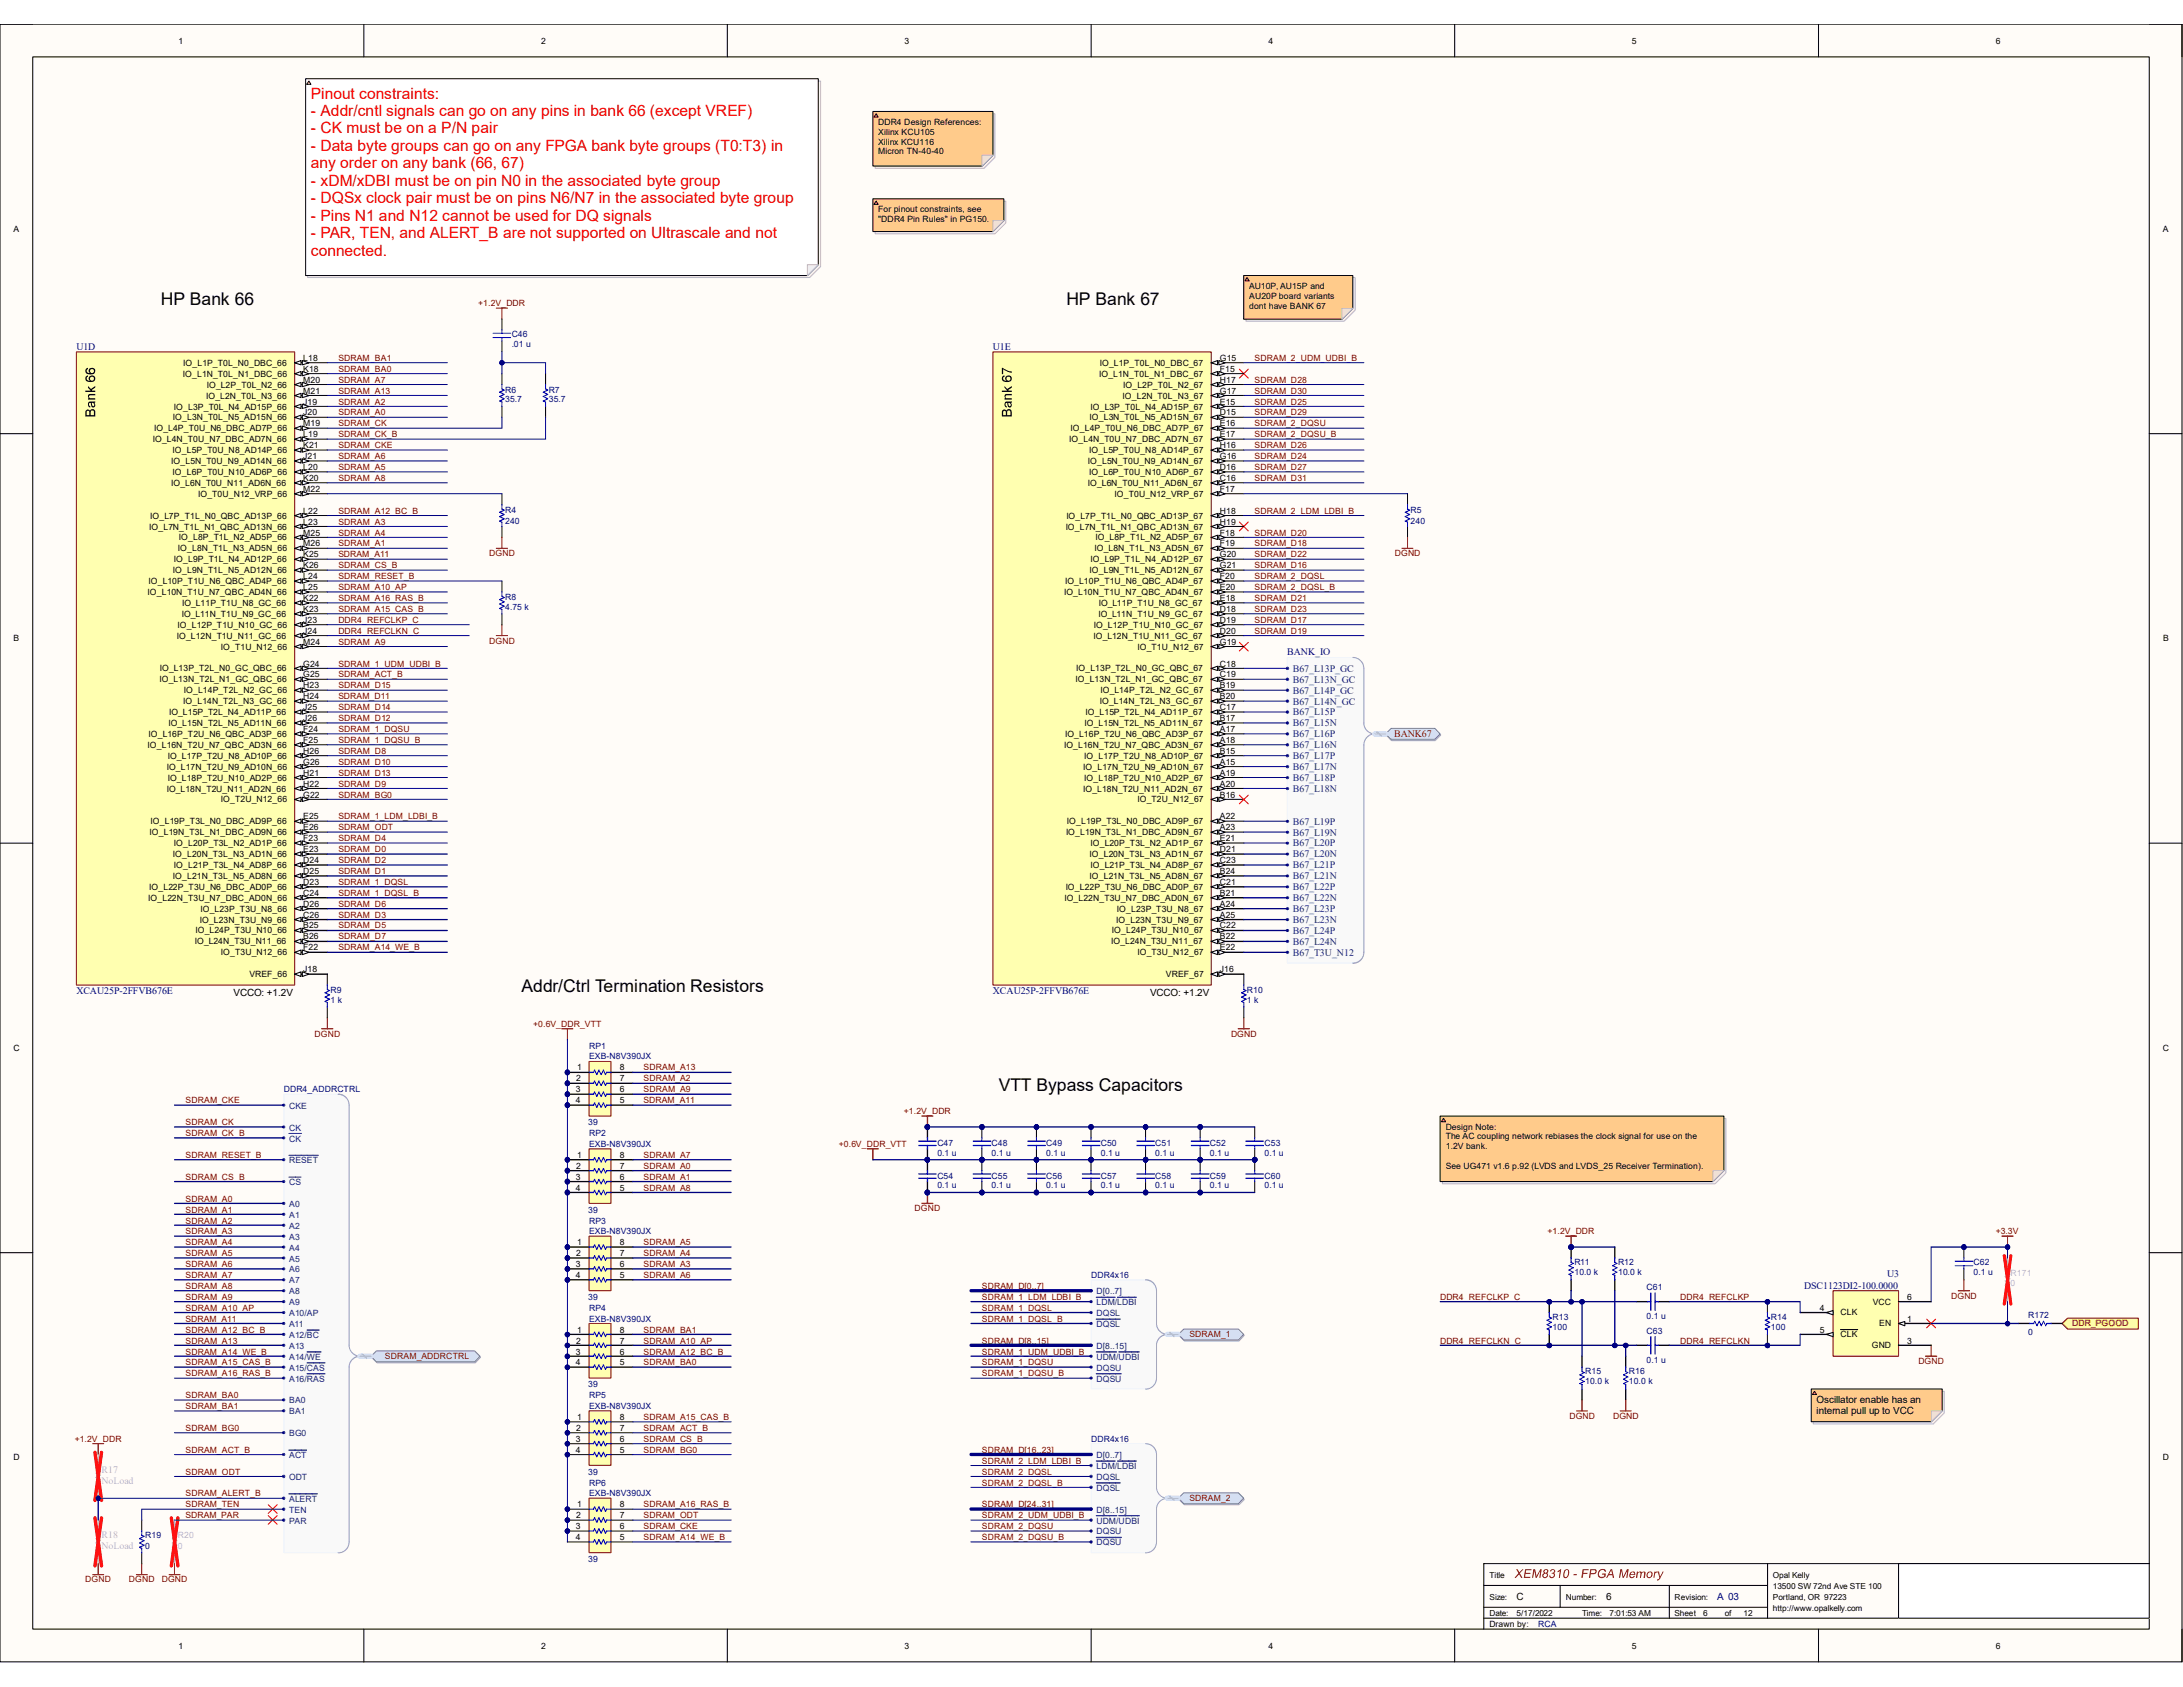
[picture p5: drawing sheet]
<svg xmlns="http://www.w3.org/2000/svg" width="279mm" height="216mm" viewBox="0 0 279 216" stroke-linecap="round" stroke-linejoin="round" font-family="sans-serif">
<defs><g id="words">
<g font-size="2.2">
<text x="20.6" y="39">HP Bank 66</text>
<text x="136.5" y="39">HP Bank 67</text>
<text x="66.8" y="127">Addr/Ctrl Termination Resistors</text>
<text x="127.8" y="139.6">VTT Bypass Capacitors</text>
</g>
<g font-size="2" fill="#f00">
<text x="39.8" y="12.6">Pinout constraints:</text>
<text x="39.8" y="14.9">- Addr/cntl signals can go on any pins in bank 66 (except VREF)</text>
<text x="39.8" y="17.1">- CK must be on a P/N pair</text>
<text x="39.8" y="19.3">- Data byte groups can go on any FPGA bank byte groups (T0:T3) in</text>
<text x="39.8" y="21.5">any order on any bank (66, 67)</text>
<text x="39.8" y="23.8">- xDM/xDBI must be on pin N0 in the associated byte group</text>
<text x="39.8" y="26">- DQSx clock pair must be on pins N6/N7 in the associated byte group</text>
<text x="39.8" y="28.2">- Pins N1 and N12 cannot be used for DQ signals</text>
<text x="39.8" y="30.5">- PAR, TEN, and ALERT_B are not supported on Ultrascale and not</text>
<text x="39.8" y="32.7">connected.</text>
</g>
<g font-size="1.3" fill="#000080">
<text x="9.8" y="44.7">U1D</text>
<text x="127.1" y="44.7">U1E</text>
<text x="164.8" y="83.9">BANK_IO</text>
<text x="9.8" y="127.2">XCAU25P-2FFVB676E</text>
<text x="127.1" y="127.2">XCAU25P-2FFVB676E</text>
<text x="230.9" y="164.9">DSC1123DI2-100.0000</text>
<text x="241.5" y="163.5">U3</text>
<text x="219.8" y="204.8">A 03</text>
</g>
<g font-size="1.3" fill="#003a70">
<text x="165.5" y="86">B67_L13P_GC</text>
<text x="165.5" y="87.4">B67_L13N_GC</text>
<text x="165.5" y="88.8">B67_L14P_GC</text>
<text x="165.5" y="90.2">B67_L14N_GC</text>
<text x="165.5" y="91.6">B67_L15P</text>
<text x="165.5" y="93">B67_L15N</text>
<text x="165.5" y="94.4">B67_L16P</text>
<text x="165.5" y="95.8">B67_L16N</text>
<text x="165.5" y="97.2">B67_L17P</text>
<text x="165.5" y="98.5">B67_L17N</text>
<text x="165.5" y="99.9">B67_L18P</text>
<text x="165.5" y="101.3">B67_L18N</text>
<text x="165.5" y="105.5">B67_L19P</text>
<text x="165.5" y="106.9">B67_L19N</text>
<text x="165.5" y="108.3">B67_L20P</text>
<text x="165.5" y="109.7">B67_L20N</text>
<text x="165.5" y="111.1">B67_L21P</text>
<text x="165.5" y="112.5">B67_L21N</text>
<text x="165.5" y="113.9">B67_L22P</text>
<text x="165.5" y="115.3">B67_L22N</text>
<text x="165.5" y="116.7">B67_L23P</text>
<text x="165.5" y="118.1">B67_L23N</text>
<text x="165.5" y="119.5">B67_L24P</text>
<text x="165.5" y="122.3">B67_T3U_N12</text>
<text x="165.5" y="120.9">B67_L24N</text>
</g>
<text font-size="1.3" fill="#800000" x="178.4" y="94.4">BANK67</text>
<g font-size="1.3">
<text x="29.9" y="127.5">VCCO: +1.2V</text>
<text x="147.2" y="127.5">VCCO: +1.2V</text>
<text x="232.5" y="179.6">Oscillator enable has an</text>
<text x="232.5" y="181">internal pull up to VCC</text>
<text x="194.1" y="204.8">C</text>
<text x="205.6" y="204.8">6</text>
</g>
<g font-size="1.3" fill="#bfbebc">
<text x="13" y="188.5">R17</text>
<text x="13" y="189.9">NoLoad</text>
<text x="13" y="196.9">R18</text>
<text x="13" y="198.3">NoLoad</text>
</g>
<g font-size="1.1">
<text x="22.9" y="5.6">1</text>
<text x="69.3" y="5.6">2</text>
<text x="115.8" y="5.6">3</text>
<text x="162.3" y="5.6">4</text>
<text x="208.9" y="5.6">5</text>
<text x="255.4" y="5.6">6</text>
<text x="112.4" y="16">DDR4 Design References:</text>
<text x="112.4" y="17.3">Xilinx KCU105</text>
<text x="112.4" y="18.5">Xilinx KCU116</text>
<text x="112.4" y="19.8">Micron TN-40-40</text>
<text x="1.7" y="29.7">A</text>
<text x="112.4" y="27.2">For pinout constraints, see</text>
<text x="112.4" y="28.4">&quot;DDR4 Pin Rules&quot; in PG150.</text>
<text x="276.8" y="29.7">A</text>
<text x="159.9" y="37">AU10P, AU15P and</text>
<text x="159.9" y="38.2">AU20P board variants</text>
<text x="159.9" y="39.5">dont have BANK 67</text>
<text x="23.5" y="46.8">IO_L1P_T0L_N0_DBC_66</text>
<text x="38.8" y="47.6">K18</text>
<text x="38.8" y="46.2">L18</text>
<text x="140.8" y="46.8">IO_L1P_T0L_N0_DBC_67</text>
<text x="156.1" y="46.2">G15</text>
<text x="156.1" y="47.6">F15</text>
<text x="22.1" y="53.8">IO_L3N_T0L_N5_AD15N_66</text>
<text x="22.3" y="52.4">IO_L3P_T0L_N4_AD15P_66</text>
<text x="23.4" y="48.2">IO_L1N_T0L_N1_DBC_66</text>
<text x="26.4" y="51">IO_L2N_T0L_N3_66</text>
<text x="26.5" y="49.6">IO_L2P_T0L_N2_66</text>
<text x="38.8" y="53.2">J20</text>
<text x="38.8" y="51.8">J19</text>
<text x="38.8" y="50.4">M21</text>
<text x="38.8" y="49">M20</text>
<text x="139.4" y="53.8">IO_L3N_T0L_N5_AD15N_67</text>
<text x="139.6" y="52.4">IO_L3P_T0L_N4_AD15P_67</text>
<text x="140.7" y="48.2">IO_L1N_T0L_N1_DBC_67</text>
<text x="143.7" y="51">IO_L2N_T0L_N3_67</text>
<text x="143.8" y="49.6">IO_L2P_T0L_N2_67</text>
<text x="156.1" y="53.2">D15</text>
<text x="156.1" y="51.8">E15</text>
<text x="156.1" y="49">H17</text>
<text x="156.1" y="50.4">G17</text>
<text x="19.6" y="56.6">IO_L4N_T0U_N7_DBC_AD7N_66</text>
<text x="19.7" y="55.2">IO_L4P_T0U_N6_DBC_AD7P_66</text>
<text x="21.9" y="59.4">IO_L5N_T0U_N9_AD14N_66</text>
<text x="22.1" y="58">IO_L5P_T0U_N8_AD14P_66</text>
<text x="38.8" y="58.8">J21</text>
<text x="38.8" y="57.4">K21</text>
<text x="38.8" y="56">L19</text>
<text x="38.8" y="54.6">M19</text>
<text x="136.9" y="56.6">IO_L4N_T0U_N7_DBC_AD7N_67</text>
<text x="137" y="55.2">IO_L4P_T0U_N6_DBC_AD7P_67</text>
<text x="139.2" y="59.4">IO_L5N_T0U_N9_AD14N_67</text>
<text x="139.4" y="58">IO_L5P_T0U_N8_AD14P_67</text>
<text x="156.1" y="56">E17</text>
<text x="156.1" y="54.6">E16</text>
<text x="156.1" y="58.8">G16</text>
<text x="156.1" y="57.4">H16</text>
<text x="21.9" y="62.2">IO_L6N_T0U_N11_AD6N_66</text>
<text x="22.1" y="60.8">IO_L6P_T0U_N10_AD6P_66</text>
<text x="25.4" y="63.6">IO_T0U_N12_VRP_66</text>
<text x="38.8" y="65.7">L22</text>
<text x="38.8" y="62.9">M22</text>
<text x="38.8" y="61.6">K20</text>
<text x="38.8" y="60.2">L20</text>
<text x="139.2" y="62.2">IO_L6N_T0U_N11_AD6N_67</text>
<text x="139.4" y="60.8">IO_L6P_T0U_N10_AD6P_67</text>
<text x="142.7" y="63.6">IO_T0U_N12_VRP_67</text>
<text x="156.1" y="61.6">C16</text>
<text x="156.1" y="60.2">D16</text>
<text x="156.1" y="62.9">F17</text>
<text x="156.1" y="65.7">H18</text>
<text x="19.1" y="67.8">IO_L7N_T1L_N1_QBC_AD13N_66</text>
<text x="19.2" y="66.4">IO_L7P_T1L_N0_QBC_AD13P_66</text>
<text x="22.3" y="72">IO_L9P_T1L_N4_AD12P_66</text>
<text x="22.8" y="70.6">IO_L8N_T1L_N3_AD5N_66</text>
<text x="22.9" y="69.2">IO_L8P_T1L_N2_AD5P_66</text>
<text x="38.8" y="71.3">K25</text>
<text x="38.8" y="69.9">M26</text>
<text x="38.8" y="68.5">M25</text>
<text x="38.8" y="67.1">L23</text>
<text x="136.4" y="67.8">IO_L7N_T1L_N1_QBC_AD13N_67</text>
<text x="136.5" y="66.4">IO_L7P_T1L_N0_QBC_AD13P_67</text>
<text x="139.6" y="72">IO_L9P_T1L_N4_AD12P_67</text>
<text x="140.1" y="70.6">IO_L8N_T1L_N3_AD5N_67</text>
<text x="140.2" y="69.2">IO_L8P_T1L_N2_AD5P_67</text>
<text x="156.1" y="67.1">H19</text>
<text x="156.1" y="69.9">F19</text>
<text x="156.1" y="68.5">F18</text>
<text x="156.1" y="71.3">G20</text>
<text x="18.9" y="76.2">IO_L10N_T1U_N7_QBC_AD4N_66</text>
<text x="19" y="74.8">IO_L10P_T1U_N6_QBC_AD4P_66</text>
<text x="22.1" y="73.4">IO_L9N_T1L_N5_AD12N_66</text>
<text x="23.3" y="77.6">IO_L11P_T1U_N8_GC_66</text>
<text x="38.8" y="76.9">K22</text>
<text x="38.8" y="75.5">L25</text>
<text x="38.8" y="74.1">L24</text>
<text x="38.8" y="72.7">K26</text>
<text x="136.2" y="76.2">IO_L10N_T1U_N7_QBC_AD4N_67</text>
<text x="136.3" y="74.8">IO_L10P_T1U_N6_QBC_AD4P_67</text>
<text x="139.4" y="73.4">IO_L9N_T1L_N5_AD12N_67</text>
<text x="140.6" y="77.6">IO_L11P_T1U_N8_GC_67</text>
<text x="156.1" y="75.5">E20</text>
<text x="156.1" y="74.1">F20</text>
<text x="156.1" y="76.9">E18</text>
<text x="156.1" y="72.7">G21</text>
<text x="1.7" y="82.1">B</text>
<text x="22.6" y="81.7">IO_L12N_T1U_N11_GC_66</text>
<text x="22.7" y="80.3">IO_L12P_T1U_N10_GC_66</text>
<text x="23.3" y="78.9">IO_L11N_T1U_N9_GC_66</text>
<text x="28.3" y="83.1">IO_T1U_N12_66</text>
<text x="38.8" y="81.1">J24</text>
<text x="38.8" y="79.7">J23</text>
<text x="38.8" y="78.3">K23</text>
<text x="38.8" y="82.5">M24</text>
<text x="140" y="81.7">IO_L12N_T1U_N11_GC_67</text>
<text x="140" y="80.3">IO_L12P_T1U_N10_GC_67</text>
<text x="140.6" y="78.9">IO_L11N_T1U_N9_GC_67</text>
<text x="145.6" y="83.1">IO_T1U_N12_67</text>
<text x="156.1" y="78.3">D18</text>
<text x="156.1" y="81.1">D20</text>
<text x="156.1" y="79.7">D19</text>
<text x="156.1" y="82.5">G19</text>
<text x="276.9" y="82.1">B</text>
<text x="20.4" y="87.3">IO_L13N_T2L_N1_GC_QBC_66</text>
<text x="20.4" y="85.9">IO_L13P_T2L_N0_GC_QBC_66</text>
<text x="23.5" y="88.7">IO_L14P_T2L_N2_GC_66</text>
<text x="38.8" y="89.5">H24</text>
<text x="38.8" y="88.1">H23</text>
<text x="38.8" y="86.7">G25</text>
<text x="38.8" y="85.3">G24</text>
<text x="137.7" y="87.3">IO_L13N_T2L_N1_GC_QBC_67</text>
<text x="137.7" y="85.9">IO_L13P_T2L_N0_GC_QBC_67</text>
<text x="140.8" y="88.7">IO_L14P_T2L_N2_GC_67</text>
<text x="156.1" y="86.7">C19</text>
<text x="156.1" y="85.3">C18</text>
<text x="156.1" y="89.5">B20</text>
<text x="156.1" y="88.1">B19</text>
<text x="18.9" y="95.7">IO_L16N_T2U_N7_QBC_AD3N_66</text>
<text x="19" y="94.3">IO_L16P_T2U_N6_QBC_AD3P_66</text>
<text x="21.5" y="92.9">IO_L15N_T2L_N5_AD11N_66</text>
<text x="21.6" y="91.5">IO_L15P_T2L_N4_AD11P_66</text>
<text x="23.5" y="90.1">IO_L14N_T2L_N3_GC_66</text>
<text x="38.8" y="95.1">F25</text>
<text x="38.8" y="93.7">F24</text>
<text x="38.8" y="92.3">J26</text>
<text x="38.8" y="90.9">J25</text>
<text x="136.2" y="95.7">IO_L16N_T2U_N7_QBC_AD3N_67</text>
<text x="136.3" y="94.3">IO_L16P_T2U_N6_QBC_AD3P_67</text>
<text x="138.8" y="92.9">IO_L15N_T2L_N5_AD11N_67</text>
<text x="138.9" y="91.5">IO_L15P_T2L_N4_AD11P_67</text>
<text x="140.8" y="90.1">IO_L14N_T2L_N3_GC_67</text>
<text x="156.1" y="95.1">A18</text>
<text x="156.1" y="93.7">A17</text>
<text x="156.1" y="92.3">B17</text>
<text x="156.1" y="90.9">C17</text>
<text x="21.3" y="101.3">IO_L18N_T2U_N11_AD2N_66</text>
<text x="21.3" y="98.5">IO_L17N_T2U_N9_AD10N_66</text>
<text x="21.5" y="99.9">IO_L18P_T2U_N10_AD2P_66</text>
<text x="21.5" y="97.1">IO_L17P_T2U_N8_AD10P_66</text>
<text x="38.8" y="100.7">H22</text>
<text x="38.8" y="99.3">H21</text>
<text x="38.8" y="97.9">G26</text>
<text x="38.8" y="96.5">H26</text>
<text x="138.6" y="98.5">IO_L17N_T2U_N9_AD10N_67</text>
<text x="138.6" y="101.3">IO_L18N_T2U_N11_AD2N_67</text>
<text x="138.8" y="97.1">IO_L17P_T2U_N8_AD10P_67</text>
<text x="138.8" y="99.9">IO_L18P_T2U_N10_AD2P_67</text>
<text x="156.1" y="97.9">A15</text>
<text x="156.1" y="96.5">B15</text>
<text x="156.1" y="100.7">A20</text>
<text x="156.1" y="99.3">A19</text>
<text x="19.1" y="106.9">IO_L19N_T3L_N1_DBC_AD9N_66</text>
<text x="19.3" y="105.5">IO_L19P_T3L_N0_DBC_AD9P_66</text>
<text x="28.3" y="102.7">IO_T2U_N12_66</text>
<text x="38.8" y="107.7">F23</text>
<text x="38.8" y="106.3">E26</text>
<text x="38.8" y="104.9">E25</text>
<text x="38.8" y="102.1">G22</text>
<text x="136.4" y="106.9">IO_L19N_T3L_N1_DBC_AD9N_67</text>
<text x="136.6" y="105.5">IO_L19P_T3L_N0_DBC_AD9P_67</text>
<text x="145.6" y="102.7">IO_T2U_N12_67</text>
<text x="156.1" y="102.1">B16</text>
<text x="156.1" y="106.3">A23</text>
<text x="156.1" y="104.9">A22</text>
<text x="156.1" y="107.7">E21</text>
<text x="19.1" y="113.9">IO_L22P_T3U_N6_DBC_AD0P_66</text>
<text x="22.1" y="112.5">IO_L21N_T3L_N5_AD8N_66</text>
<text x="22.1" y="109.7">IO_L20N_T3L_N3_AD1N_66</text>
<text x="22.3" y="111.1">IO_L21P_T3L_N4_AD8P_66</text>
<text x="22.3" y="108.3">IO_L20P_T3L_N2_AD1P_66</text>
<text x="38.8" y="113.2">D23</text>
<text x="38.8" y="111.8">D25</text>
<text x="38.8" y="110.4">D24</text>
<text x="38.8" y="109">E23</text>
<text x="136.4" y="113.9">IO_L22P_T3U_N6_DBC_AD0P_67</text>
<text x="139.4" y="109.7">IO_L20N_T3L_N3_AD1N_67</text>
<text x="139.4" y="112.5">IO_L21N_T3L_N5_AD8N_67</text>
<text x="139.6" y="108.3">IO_L20P_T3L_N2_AD1P_67</text>
<text x="139.6" y="111.1">IO_L21P_T3L_N4_AD8P_67</text>
<text x="156.1" y="109">D21</text>
<text x="156.1" y="111.8">B24</text>
<text x="156.1" y="110.4">C23</text>
<text x="156.1" y="113.2">C21</text>
<text x="19" y="115.3">IO_L22N_T3U_N7_DBC_AD0N_66</text>
<text x="25" y="119.5">IO_L24P_T3U_N10_66</text>
<text x="25.6" y="118.1">IO_L23N_T3U_N9_66</text>
<text x="25.7" y="116.7">IO_L23P_T3U_N8_66</text>
<text x="38.8" y="118.8">B25</text>
<text x="38.8" y="117.4">C26</text>
<text x="38.8" y="116">D26</text>
<text x="38.8" y="114.6">C24</text>
<text x="136.2" y="115.3">IO_L22N_T3U_N7_DBC_AD0N_67</text>
<text x="142.3" y="119.5">IO_L24P_T3U_N10_67</text>
<text x="142.9" y="118.1">IO_L23N_T3U_N9_67</text>
<text x="143" y="116.7">IO_L23P_T3U_N8_67</text>
<text x="156.1" y="114.6">B21</text>
<text x="156.1" y="117.4">A25</text>
<text x="156.1" y="116">A24</text>
<text x="156.1" y="118.8">C22</text>
<text x="24.9" y="120.9">IO_L24N_T3U_N11_66</text>
<text x="28.3" y="122.3">IO_T3U_N12_66</text>
<text x="31.9" y="125">VREF_66</text>
<text x="38.8" y="120.2">B26</text>
<text x="38.8" y="121.6">F22</text>
<text x="38.8" y="124.4">J18</text>
<text x="142.2" y="120.9">IO_L24N_T3U_N11_67</text>
<text x="145.6" y="122.3">IO_T3U_N12_67</text>
<text x="149.2" y="125">VREF_67</text>
<text x="156.1" y="121.6">E22</text>
<text x="156.1" y="120.2">B22</text>
<text x="156.1" y="124.4">J16</text>
<text x="1.7" y="134.5">C</text>
<text x="73.9" y="137">1</text>
<text x="79.3" y="137">8</text>
<text x="276.8" y="134.5">C</text>
<text x="73.7" y="139.8">3</text>
<text x="73.7" y="141.2">4</text>
<text x="73.7" y="138.4">2</text>
<text x="79.3" y="138.4">7</text>
<text x="79.3" y="139.8">6</text>
<text x="79.3" y="141.2">5</text>
<text x="73.7" y="149.6">2</text>
<text x="73.9" y="148.2">1</text>
<text x="79.3" y="148.2">8</text>
<text x="79.3" y="149.6">7</text>
<text x="185" y="144.6">Design Note:</text>
<text x="185" y="145.8">The AC coupling network rebiases the clock signal for use on the</text>
<text x="185" y="147.1">1.2V bank.</text>
<text x="185" y="149.6">See UG471 v1.6 p.92 (LVDS and LVDS_25 Receiver Termination).</text>
<text x="73.7" y="151">3</text>
<text x="73.7" y="152.4">4</text>
<text x="79.3" y="151">6</text>
<text x="79.3" y="152.4">5</text>
<text x="73.7" y="160.8">2</text>
<text x="73.9" y="159.4">1</text>
<text x="79.3" y="159.4">8</text>
<text x="79.3" y="160.8">7</text>
<text x="73.7" y="162.2">3</text>
<text x="73.7" y="163.6">4</text>
<text x="79.3" y="162.2">6</text>
<text x="79.3" y="163.6">5</text>
<text x="232.9" y="167.8">4</text>
<text x="239.7" y="167">VCC</text>
<text x="244.1" y="166.4">6</text>
<text x="73.7" y="173.4">3</text>
<text x="73.7" y="172">2</text>
<text x="73.9" y="170.6">1</text>
<text x="79.3" y="170.6">8</text>
<text x="79.3" y="172">7</text>
<text x="79.3" y="173.4">6</text>
<text x="232.9" y="170.6">5</text>
<text x="235.6" y="168.4">CLK</text>
<text x="235.6" y="171.1">CLK</text>
<text x="239.6" y="172.5">GND</text>
<text x="240.5" y="169.8">EN</text>
<text x="244.1" y="172">3</text>
<text x="244.1" y="169.2">1</text>
<text x="73.7" y="174.7">4</text>
<text x="79.3" y="174.7">5</text>
<text x="73.7" y="184.5">3</text>
<text x="73.7" y="185.9">4</text>
<text x="73.7" y="183.1">2</text>
<text x="73.9" y="181.7">1</text>
<text x="79.3" y="181.7">8</text>
<text x="79.3" y="183.1">7</text>
<text x="79.3" y="184.5">6</text>
<text x="79.3" y="185.9">5</text>
<text x="1.7" y="186.9">D</text>
<text x="276.8" y="186.9">D</text>
<text x="73.7" y="195.7">3</text>
<text x="73.7" y="197.1">4</text>
<text x="73.7" y="194.3">2</text>
<text x="73.9" y="192.9">1</text>
<text x="79.3" y="192.9">8</text>
<text x="79.3" y="194.3">7</text>
<text x="79.3" y="195.7">6</text>
<text x="79.3" y="197.1">5</text>
<text x="190.6" y="201.9">Title</text>
<text x="226.9" y="201.9">Opal Kelly</text>
<text x="226.9" y="203.3">13500 SW 72nd Ave STE 100</text>
<text x="190.6" y="208.3">Drawn by:</text>
<text x="190.6" y="204.7">Size:</text>
<text x="190.6" y="206.8">Date:</text>
<text x="194.1" y="206.8">5/17/2022</text>
<text x="200.4" y="204.7">Number:</text>
<text x="202.5" y="206.8">Time:</text>
<text x="206" y="206.8">7:01:53 AM</text>
<text x="214.3" y="204.7">Revision:</text>
<text x="214.3" y="206.8">Sheet</text>
<text x="218" y="206.8">6</text>
<text x="220.8" y="206.8">of</text>
<text x="223.1" y="206.8">12</text>
<text x="226.9" y="206.1">http://www.opalkelly.com</text>
<text x="226.9" y="204.7">Portland, OR 97223</text>
<text x="22.9" y="211">1</text>
<text x="69.3" y="211">2</text>
<text x="115.8" y="211">3</text>
<text x="162.3" y="211">4</text>
<text x="208.9" y="211">5</text>
<text x="255.4" y="211">6</text>
</g>
<g font-size="1.1" fill="#800000">
<text x="61.2" y="39.2">+1.2V_DDR</text>
<text x="43.3" y="47.6">SDRAM_BA0</text>
<text x="43.3" y="46.2">SDRAM_BA1</text>
<text x="160.6" y="46.2">SDRAM_2_UDM_UDBI_B</text>
<text x="43.3" y="53.2">SDRAM_A0</text>
<text x="43.3" y="51.8">SDRAM_A2</text>
<text x="43.3" y="49">SDRAM_A7</text>
<text x="43.3" y="50.4">SDRAM_A13</text>
<text x="160.6" y="51.8">SDRAM_D25</text>
<text x="160.6" y="49">SDRAM_D28</text>
<text x="160.6" y="53.2">SDRAM_D29</text>
<text x="160.6" y="50.4">SDRAM_D30</text>
<text x="43.3" y="54.6">SDRAM_CK</text>
<text x="43.3" y="56">SDRAM_CK_B</text>
<text x="43.3" y="58.8">SDRAM_A6</text>
<text x="43.3" y="57.4">SDRAM_CKE</text>
<text x="160.6" y="58.8">SDRAM_D24</text>
<text x="160.6" y="57.4">SDRAM_D26</text>
<text x="160.6" y="54.6">SDRAM_2_DQSU</text>
<text x="160.6" y="56">SDRAM_2_DQSU_B</text>
<text x="43.3" y="60.2">SDRAM_A5</text>
<text x="43.3" y="61.6">SDRAM_A8</text>
<text x="43.3" y="65.7">SDRAM_A12_BC_B</text>
<text x="160.6" y="60.2">SDRAM_D27</text>
<text x="160.6" y="61.6">SDRAM_D31</text>
<text x="160.6" y="65.7">SDRAM_2_LDM_LDBI_B</text>
<text x="43.3" y="69.9">SDRAM_A1</text>
<text x="43.3" y="67.1">SDRAM_A3</text>
<text x="43.3" y="68.5">SDRAM_A4</text>
<text x="43.3" y="71.3">SDRAM_A11</text>
<text x="62.6" y="71.2">DGND</text>
<text x="160.6" y="68.5">SDRAM_D20</text>
<text x="160.6" y="69.9">SDRAM_D18</text>
<text x="160.6" y="71.3">SDRAM_D22</text>
<text x="178.5" y="71.2">DGND</text>
<text x="43.3" y="75.5">SDRAM_A10_AP</text>
<text x="43.3" y="72.7">SDRAM_CS_B</text>
<text x="43.3" y="74.1">SDRAM_RESET_B</text>
<text x="43.3" y="76.9">SDRAM_A16_RAS_B</text>
<text x="160.6" y="74.1">SDRAM_2_DQSL</text>
<text x="160.6" y="75.5">SDRAM_2_DQSL_B</text>
<text x="160.6" y="72.7">SDRAM_D16</text>
<text x="160.6" y="76.9">SDRAM_D21</text>
<text x="43.3" y="82.5">SDRAM_A9</text>
<text x="43.3" y="79.7">DDR4_REFCLKP_C</text>
<text x="43.3" y="81.1">DDR4_REFCLKN_C</text>
<text x="43.3" y="78.3">SDRAM_A15_CAS_B</text>
<text x="62.6" y="82.4">DGND</text>
<text x="160.6" y="79.7">SDRAM_D17</text>
<text x="160.6" y="81.1">SDRAM_D19</text>
<text x="160.6" y="78.3">SDRAM_D23</text>
<text x="43.3" y="86.7">SDRAM_ACT_B</text>
<text x="43.3" y="85.3">SDRAM_1_UDM_UDBI_B</text>
<text x="43.3" y="89.5">SDRAM_D11</text>
<text x="43.3" y="88.1">SDRAM_D15</text>
<text x="43.3" y="93.7">SDRAM_1_DQSU</text>
<text x="43.3" y="95.1">SDRAM_1_DQSU_B</text>
<text x="43.3" y="92.3">SDRAM_D12</text>
<text x="43.3" y="90.9">SDRAM_D14</text>
<text x="43.3" y="100.7">SDRAM_D9</text>
<text x="43.3" y="97.9">SDRAM_D10</text>
<text x="43.3" y="99.3">SDRAM_D13</text>
<text x="43.3" y="96.5">SDRAM_D8</text>
<text x="43.3" y="106.3">SDRAM_ODT</text>
<text x="43.3" y="104.9">SDRAM_1_LDM_LDBI_B</text>
<text x="43.3" y="107.7">SDRAM_D4</text>
<text x="43.3" y="102.1">SDRAM_BG0</text>
<text x="43.3" y="113.2">SDRAM_1_DQSL</text>
<text x="43.3" y="109">SDRAM_D0</text>
<text x="43.3" y="110.4">SDRAM_D2</text>
<text x="43.3" y="111.8">SDRAM_D1</text>
<text x="43.3" y="114.6">SDRAM_1_DQSL_B</text>
<text x="43.3" y="117.4">SDRAM_D3</text>
<text x="43.3" y="118.8">SDRAM_D5</text>
<text x="43.3" y="116">SDRAM_D6</text>
<text x="43.3" y="121.6">SDRAM_A14_WE_B</text>
<text x="43.3" y="120.2">SDRAM_D7</text>
<text x="68.2" y="131.4">+0.6V_DDR_VTT</text>
<text x="40.3" y="132.7">DGND</text>
<text x="82.4" y="137">SDRAM_A13</text>
<text x="157.6" y="132.7">DGND</text>
<text x="23.7" y="141.2">SDRAM_CKE</text>
<text x="82.4" y="138.4">SDRAM_A2</text>
<text x="82.4" y="139.8">SDRAM_A9</text>
<text x="82.4" y="141.2">SDRAM_A11</text>
<text x="115.7" y="142.6">+1.2V_DDR</text>
<text x="23.7" y="144">SDRAM_CK</text>
<text x="23.7" y="145.4">SDRAM_CK_B</text>
<text x="23.7" y="148.2">SDRAM_RESET_B</text>
<text x="82.4" y="149.6">SDRAM_A0</text>
<text x="82.4" y="148.2">SDRAM_A7</text>
<text x="107.4" y="146.8">+0.6V_DDR_VTT</text>
<text x="23.7" y="153.8">SDRAM_A0</text>
<text x="23.7" y="155.2">SDRAM_A1</text>
<text x="23.7" y="151">SDRAM_CS_B</text>
<text x="82.4" y="151">SDRAM_A1</text>
<text x="82.4" y="152.4">SDRAM_A8</text>
<text x="117" y="155">DGND</text>
<text x="23.7" y="156.6">SDRAM_A2</text>
<text x="23.7" y="158">SDRAM_A3</text>
<text x="23.7" y="159.4">SDRAM_A4</text>
<text x="23.7" y="160.8">SDRAM_A5</text>
<text x="82.4" y="160.8">SDRAM_A4</text>
<text x="82.4" y="159.4">SDRAM_A5</text>
<text x="198.1" y="158">+1.2V_DDR</text>
<text x="255.4" y="158">+3.3V</text>
<text x="23.7" y="162.2">SDRAM_A6</text>
<text x="23.7" y="163.6">SDRAM_A7</text>
<text x="23.7" y="165">SDRAM_A8</text>
<text x="23.7" y="166.4">SDRAM_A9</text>
<text x="23.7" y="167.8">SDRAM_A10_AP</text>
<text x="82.4" y="162.2">SDRAM_A3</text>
<text x="82.4" y="163.6">SDRAM_A6</text>
<text x="125.7" y="165">SDRAM_D[0..7]</text>
<text x="125.7" y="166.4">SDRAM_1_LDM_LDBI_B</text>
<text x="125.7" y="167.8">SDRAM_1_DQSL</text>
<text x="184.3" y="166.4">DDR4_REFCLKP_C</text>
<text x="215" y="166.4">DDR4_REFCLKP</text>
<text x="249.7" y="166.2">DGND</text>
<text x="23.7" y="169.2">SDRAM_A11</text>
<text x="23.7" y="170.6">SDRAM_A12_BC_B</text>
<text x="23.7" y="172">SDRAM_A13</text>
<text x="23.7" y="173.4">SDRAM_A14_WE_B</text>
<text x="49.3" y="173.9">SDRAM_ADDRCTRL</text>
<text x="82.4" y="170.6">SDRAM_BA1</text>
<text x="82.4" y="172">SDRAM_A10_AP</text>
<text x="82.4" y="173.4">SDRAM_A12_BC_B</text>
<text x="125.7" y="172">SDRAM_D[8..15]</text>
<text x="125.7" y="169.2">SDRAM_1_DQSL_B</text>
<text x="125.7" y="173.4">SDRAM_1_UDM_UDBI_B</text>
<text x="152.2" y="171.1">SDRAM_1</text>
<text x="184.3" y="172">DDR4_REFCLKN_C</text>
<text x="215" y="172">DDR4_REFCLKN</text>
<text x="265.2" y="169.8">DDR_PGOOD</text>
<text x="23.7" y="178.9">SDRAM_BA0</text>
<text x="23.7" y="174.7">SDRAM_A15_CAS_B</text>
<text x="23.7" y="176.1">SDRAM_A16_RAS_B</text>
<text x="82.4" y="174.7">SDRAM_BA0</text>
<text x="125.7" y="174.7">SDRAM_1_DQSU</text>
<text x="125.7" y="176.1">SDRAM_1_DQSU_B</text>
<text x="245.5" y="174.6">DGND</text>
<text x="9.6" y="184.5">+1.2V_DDR</text>
<text x="23.7" y="180.3">SDRAM_BA1</text>
<text x="23.7" y="183.1">SDRAM_BG0</text>
<text x="23.7" y="185.9">SDRAM_ACT_B</text>
<text x="82.4" y="185.9">SDRAM_BG0</text>
<text x="82.4" y="184.5">SDRAM_CS_B</text>
<text x="82.4" y="181.7">SDRAM_A15_CAS_B</text>
<text x="82.4" y="183.1">SDRAM_ACT_B</text>
<text x="125.7" y="185.9">SDRAM_D[16..23]</text>
<text x="200.9" y="181.6">DGND</text>
<text x="206.5" y="181.6">DGND</text>
<text x="23.7" y="191.5">SDRAM_ALERT_B</text>
<text x="23.7" y="188.7">SDRAM_ODT</text>
<text x="125.7" y="187.3">SDRAM_2_LDM_LDBI_B</text>
<text x="125.7" y="188.7">SDRAM_2_DQSL</text>
<text x="125.7" y="190.1">SDRAM_2_DQSL_B</text>
<text x="23.7" y="194.3">SDRAM_PAR</text>
<text x="23.7" y="192.9">SDRAM_TEN</text>
<text x="82.4" y="194.3">SDRAM_ODT</text>
<text x="82.4" y="197.1">SDRAM_A14_WE_B</text>
<text x="82.4" y="192.9">SDRAM_A16_RAS_B</text>
<text x="82.4" y="195.7">SDRAM_CKE</text>
<text x="125.7" y="192.9">SDRAM_D[24..31]</text>
<text x="125.7" y="194.3">SDRAM_2_UDM_UDBI_B</text>
<text x="125.7" y="195.7">SDRAM_2_DQSU</text>
<text x="125.7" y="197.1">SDRAM_2_DQSU_B</text>
<text x="152.2" y="192.1">SDRAM_2</text>
<text x="10.9" y="202.5">DGND</text>
<text x="16.5" y="202.5">DGND</text>
<text x="20.7" y="202.5">DGND</text>
</g>
<g font-size="1.1" fill="#000080">
<text x="65.5" y="44.4">.01 u</text>
<text x="65.5" y="43.1">C46</text>
<text x="64.6" y="51.5">35.7</text>
<text x="64.6" y="50.2">R6</text>
<text x="70.2" y="51.5">35.7</text>
<text x="70.2" y="50.2">R7</text>
<text x="64.6" y="65.6">R4</text>
<text x="180.5" y="65.6">R5</text>
<text x="64.6" y="67">240</text>
<text x="180.5" y="67">240</text>
<text x="64.6" y="76.8">R8</text>
<text x="64.6" y="78.1">4.75 k</text>
<text x="42.3" y="128.4">1 k</text>
<text x="42.3" y="127.1">R9</text>
<text x="159.6" y="128.4">1 k</text>
<text x="159.6" y="127.1">R10</text>
<text x="75.4" y="134.2">RP1</text>
<text x="75.4" y="135.6">EXB-N8V390JX</text>
<text x="36.3" y="139.8">DDR4_ADDRCTRL</text>
<text x="75.3" y="144">39</text>
<text x="75.4" y="145.4">RP2</text>
<text x="75.4" y="146.8">EXB-N8V390JX</text>
<text x="120" y="147.9">0.1 u</text>
<text x="120" y="146.6">C47</text>
<text x="126.9" y="147.9">0.1 u</text>
<text x="126.9" y="146.6">C48</text>
<text x="133.9" y="147.9">0.1 u</text>
<text x="133.9" y="146.6">C49</text>
<text x="140.9" y="147.9">0.1 u</text>
<text x="140.9" y="146.6">C50</text>
<text x="147.9" y="147.9">0.1 u</text>
<text x="147.9" y="146.6">C51</text>
<text x="154.9" y="147.9">0.1 u</text>
<text x="154.9" y="146.6">C52</text>
<text x="161.8" y="147.9">0.1 u</text>
<text x="161.8" y="146.6">C53</text>
<text x="75.3" y="155.2">39</text>
<text x="120" y="152.1">0.1 u</text>
<text x="120" y="150.8">C54</text>
<text x="126.9" y="152.1">0.1 u</text>
<text x="126.9" y="150.8">C55</text>
<text x="133.9" y="152.1">0.1 u</text>
<text x="133.9" y="150.8">C56</text>
<text x="140.9" y="152.1">0.1 u</text>
<text x="140.9" y="150.8">C57</text>
<text x="147.9" y="152.1">0.1 u</text>
<text x="147.9" y="150.8">C58</text>
<text x="154.9" y="152.1">0.1 u</text>
<text x="154.9" y="150.8">C59</text>
<text x="161.8" y="152.1">0.1 u</text>
<text x="161.8" y="150.8">C60</text>
<text x="75.4" y="156.6">RP3</text>
<text x="75.4" y="158">EXB-N8V390JX</text>
<text x="201.5" y="161.9">R11</text>
<text x="207.1" y="161.9">R12</text>
<text x="252.6" y="161.9">C62</text>
<text x="75.3" y="166.4">39</text>
<text x="75.4" y="167.8">RP4</text>
<text x="139.7" y="163.6">DDR4x16</text>
<text x="201.5" y="163.1">10.0 k</text>
<text x="207.1" y="163.1">10.0 k</text>
<text x="210.7" y="165.1">C61</text>
<text x="252.6" y="163.1">0.1 u</text>
<text x="75.4" y="169.2">EXB-N8V390JX</text>
<text x="198.7" y="170.3">100</text>
<text x="198.7" y="169">R13</text>
<text x="210.7" y="168.9">0.1 u</text>
<text x="210.7" y="170.7">C63</text>
<text x="226.6" y="170.3">100</text>
<text x="226.6" y="169">R14</text>
<text x="259.6" y="170.8">0</text>
<text x="259.6" y="168.7">R172</text>
<text x="75.3" y="177.5">39</text>
<text x="75.4" y="178.9">RP5</text>
<text x="202.9" y="177.1">10.0 k</text>
<text x="202.9" y="175.8">R15</text>
<text x="208.5" y="177.1">10.0 k</text>
<text x="208.5" y="175.8">R16</text>
<text x="210.7" y="174.5">0.1 u</text>
<text x="75.4" y="180.3">EXB-N8V390JX</text>
<text x="139.7" y="184.5">DDR4x16</text>
<text x="75.3" y="188.7">39</text>
<text x="75.4" y="190.1">RP6</text>
<text x="75.4" y="191.5">EXB-N8V390JX</text>
<text x="18.6" y="196.8">R19</text>
<text x="18.6" y="198.2">0</text>
<text x="75.3" y="199.9">39</text>
<text x="196.9" y="208.3">RCA</text>
</g>
<g font-size="1.1" fill="#003a70">
<text x="37" y="141.9">CKE</text>
<text x="37" y="144.7">CK</text>
<text x="37" y="146.1">CK</text>
<text x="37" y="148.9">RESET</text>
<text x="37" y="151.7">CS</text>
<text x="37" y="154.5">A0</text>
<text x="37" y="155.9">A1</text>
<text x="37" y="157.3">A2</text>
<text x="37" y="158.7">A3</text>
<text x="37" y="160.1">A4</text>
<text x="37" y="161.5">A5</text>
<text x="37" y="162.9">A6</text>
<text x="37" y="164.2">A7</text>
<text x="37" y="165.6">A8</text>
<text x="37" y="167">A9</text>
<text x="140.3" y="165.6">D[0..7]</text>
<text x="140.3" y="167">LDM/LDBI</text>
<text x="37" y="168.4">A10/AP</text>
<text x="37" y="169.8">A11</text>
<text x="37" y="171.2">A12/BC</text>
<text x="37" y="172.6">A13</text>
<text x="140.3" y="168.4">DQSL</text>
<text x="140.3" y="169.8">DQSL</text>
<text x="140.3" y="172.6">D[8..15]</text>
<text x="37" y="174">A14/WE</text>
<text x="37" y="175.4">A15/CAS</text>
<text x="37" y="176.8">A16/RAS</text>
<text x="37" y="179.6">BA0</text>
<text x="140.3" y="174">UDM/UDBI</text>
<text x="140.3" y="175.4">DQSU</text>
<text x="140.3" y="176.8">DQSU</text>
<text x="37" y="181">BA1</text>
<text x="37" y="183.8">BG0</text>
<text x="37" y="186.6">ACT</text>
<text x="37" y="189.4">ODT</text>
<text x="140.3" y="186.6">D[0..7]</text>
<text x="140.3" y="188">LDM/LDBI</text>
<text x="140.3" y="189.4">DQSL</text>
<text x="140.3" y="190.8">DQSL</text>
<text x="37" y="195">PAR</text>
<text x="37" y="192.2">ALERT</text>
<text x="37" y="193.6">TEN</text>
<text x="140.3" y="193.6">D[8..15]</text>
<text x="140.3" y="195">UDM/UDBI</text>
<text x="140.3" y="196.4">DQSU</text>
<text x="140.3" y="197.8">DQSU</text>
</g>
<g font-size="1.1" fill="#bfbebc">
<text x="257.3" y="164.5">0</text>
<text x="257.3" y="163.3">R171</text>
<text x="22.8" y="196.8">R20</text>
<text x="22.8" y="198.2">0</text>
</g>
</g></defs>
<path d="M0 3.1h279.3v209.6h-279.3z" fill="#fffcf8"/>
<path d="M0 3.1h279.3v209.6h-279.3z" fill="none" stroke="#000" stroke-width=".13"/>
<path d="M4.1 7.3h271v201.2h-271z" fill="#fffcf8"/>
<g fill="none" stroke="#000" stroke-width=".13">
<path d="M0 3.1h4.2M4.2 7.3h270.9v201.2h-270.9zM46.6 3.1v4.2M93.1 3.1v4.2M139.7 3.1v4.2M186.2 3.1v4.2M232.7 3.1v4.2M275.1 3.1h4.2v4.2M0 55.5h4.2M275.1 55.5h4.2M0 107.9h4.2M275.1 107.9h4.2"/>
<path d="M0 160.3h4.2M275.1 160.3h4.2M46.6 208.5v4.2M93.1 208.5v4.2M139.7 208.5v4.2M186.2 208.5v4.2M232.7 208.5v4.2M279.3 208.5v4.2"/>
</g>
<g fill="#800000">
<path d="M194.1 200.8h.1l.3 .5 .4-.5h.1l-.5 .5 .4 .6h-.2l-.3-.4-.4 .4h-.2l.6-.6z"/>
<path d="M195.2 200.8h.8v.2h-.7v.3h.6v.1h-.7v.4h.7l-.1 .1h-.8z"/>
<path d="M196.3 200.8h.2l.1 1 .5-1h.2l-.2 1.1h-.1l.1-.9-.4 .9h-.1l-.2-.9-.2 .9h-.1z"/>
<path d="M198.4 201a.29 .29 0 0 1 .5-.1 .29 .29 0 0 1-.1 .4 .36 .36 0 0 1 .2 .5 .36 .36 0 0 1-.5 .1l-.2-.1v-.2h.1a.22 .22 0 0 0 .3 .2 .22 .22 0 0 0 .2-.2 .22 .22 0 0 0-.3-.2v-.1a.21 .21 0 0 0 .3-.2 .21 .21 0 0 0-.2-.2 .21 .21 0 0 0-.2 .2h-.1z"/>
<path d="M199.3 201.1l.5-.3-.2 1.1h-.1l.1-.9-.3 .2z"/>
<path d="M201.4 201.5h.4v.1h-.4z"/>
<path d="M202.6 200.8h.7v.2h-.6l-.1 .3h.6v.1h-.6v.5h-.2z"/>
<path d="M204.7 201l.3-.2a.44 .44 0 0 1 .6 .3l-.2 .1v-.1a.44 .44 0 0 0-.7 .1 .44 .44 0 0 0 .2 .6l.4-.1 .1-.2h-.4l.1-.1h.4v.4a.57 .57 0 0 1-.9 0 .57 .57 0 0 1 .1-.8z"/>
<path d="M207.4 200.8h.2l.2 1 .4-1h.2l-.1 1.1h-.1l.1-.9-.5 .9h-.1l-.2-.9-.2 .9h-.1z"/>
<path d="M209.5 201.1h.1v.2l.3-.2h.2v.2l.3-.2 .2 .1-.1 .7h-.1v-.6l-.1-.1-.2 .2-.1 .5h-.1l.1-.6-.2-.1-.2 .2-.1 .5h-.1z"/>
<path d="M211.8 201.1h.1l-.1 .2 .2-.2 .2 .1-.1 .1h-.2l-.1 .6h-.2z"/>
<path d="M212.2 201.1h.1l.2 .7 .3-.7h.1l-.5 1-.3 .2v-.2h.2l.1-.2z"/>
<path d="M197.6 201v.2l.1 .1a.34 .34 0 0 0-.3 .5 .34 .34 0 0 0 .4 .2 .34 .34 0 0 0 .3-.4v-.2l-.1-.1a.3 .3 0 0 0 .1-.4l-.4-.1zM197.7 201.1a.18 .18 0 0 1 .3 0 .18 .18 0 0 1-.3 0zM197.5 201.6a.25 .25 0 0 1 .5 0 .25 .25 0 0 1-.5 0z"/>
<path d="M200.2 201l-.1 .7 .1 .2a.58 .58 0 0 0 .6-.2 .58 .58 0 0 0 0-.6 .34 .34 0 0 0-.6-.1zM200.4 200.9h.1a.54 .54 0 0 1 0 .9h-.1a.55 .55 0 0 1 0-.9z"/>
<path d="M203.5 200.8l-.1 1.1h.1l.1-.4a.55 .55 0 0 0 .7-.4 .27 .27 0 0 0-.1-.2 .27 .27 0 0 0-.2-.1zM203.7 201h.4l.1 .1-.1 .2h-.5z"/>
<path d="M206.2 200.8l-.6 1.1h.1l.2-.3h.5v.3h.2l-.3-1.1zM206.2 200.9l.1 .6h-.3z"/>
<path d="M208.7 201.2a.4 .4 0 0 0-.2 .5 .4 .4 0 0 0 .5 .2l.3-.2h-.2a.24 .24 0 0 1-.3 .1 .24 .24 0 0 1-.1-.3h.6a.34 .34 0 0 0-.1-.4 .34 .34 0 0 0-.5 .1zM208.8 201.3l.3-.1 .1 .3h-.5z"/>
<path d="M210.9 201.2a.4 .4 0 0 0-.2 .5 .4 .4 0 0 0 .5 .2 .48 .48 0 0 0 .1-.8zM211 201.3l.2-.1a.29 .29 0 0 1 .1 .4 .29 .29 0 0 1-.4 .1z"/>
</g>
<path d="M189.9 202.9h36.3M189.9 207.1h85.2M189.9 205.7h36.3M199.7 202.9v2.8M213.7 202.9v4.2M226.2 200.1v7M243 200.1v7M275.1 200.1h-85.2v8.4" fill="none" stroke="#000" stroke-width=".13"/>
<g fill="#800000">
<path d="M63.5 81.3h1.4l.1 .1h-1.5z"/>
<path d="M64.2 79.9l.1 .1v1.4h-.1z"/>
</g>
<path d="M139.7 163.8h6.9l.7 .2 .5 .5 .2 .7v4.5l.4 .6 .7 .5-.7 .4-.4 .6v4.6l-.2 .7-.5 .5-.7 .2h-6.9z" fill="#f9f9f9"/>
<path d="M139.7 163.8h6.9l.7 .2 .5 .5 .2 .7v4.5l.4 .6 .7 .5-.7 .4-.4 .6v4.6l-.2 .7-.5 .5-.7 .2h-6.9z" fill="none" stroke="#edf2fb" stroke-width=".13"/>
<g fill="#8f9ec9">
<path d="M148.6 171l.4-.2 .4-.1 .1 .1a1.45 1.45 0 0 0-1.5 1.5v-.1a1.35 1.35 0 0 1 .6-1.2z"/>
<path d="M148 169.3a1.45 1.45 0 0 0 1.5 1.4v.1a1.41 1.41 0 0 1-1.5-1.5z"/>
<path d="M146.6 163.7a1.37 1.37 0 0 1 1.4 1.6v-.1a1.41 1.41 0 0 0-1.4-1.4z"/>
<path d="M148 176.3a1.36 1.36 0 0 1-1.4 1.5 1.45 1.45 0 0 0 1.4-1.5z"/>
<path d="M148 165.1l.1 .1-.1 4.3v-.1z"/>
<path d="M148 172.1l.1 .1-.1 4.2z"/>
</g>
<path d="M139.5 165.1h.3v.2h-.3z" fill="#003a70"/>
<path d="M139.5 165.1h.3v.2h-.3z" fill="none" stroke="#003a70" stroke-width=".13"/>
<path d="M139.5 166.5h.3v.2h-.3z" fill="#003a70"/>
<path d="M139.5 166.5h.3v.2h-.3z" fill="none" stroke="#003a70" stroke-width=".13"/>
<g fill="#003a70">
<path d="M140.3 166l.7-.1 .1 .1-.1 .1h-.7z"/>
<path d="M140.9 166l.9-.1 .1 .1-.1 .1h-.8z"/>
<path d="M141.7 166l1-.1 .1 .1-.1 .1h-.9z"/>
<path d="M143 166l.6-.1 .1 .1-.1 .1h-.6z"/>
<path d="M143.6 165.9h.9v.2h-.9z"/>
<path d="M144.4 166l.8-.1 .1 .1-.1 .1h-.7z"/>
<path d="M145.2 165.9l.3 .1-.3 .1z"/>
<path d="M139.5 167.9h.3v.2h-.3z"/>
</g>
<path d="M139.5 167.9h.3v.2h-.3z" fill="none" stroke="#003a70" stroke-width=".13"/>
<path d="M139.5 169.3h.3v.2h-.3z" fill="#003a70"/>
<path d="M139.5 169.3h.3v.2h-.3z" fill="none" stroke="#003a70" stroke-width=".13"/>
<g fill="#003a70">
<path d="M140.3 168.8l.8-.1 .1 .1-.1 .1h-.8z"/>
<path d="M141.1 168.8l.9-.1 .1 .1-.1 .1h-.9z"/>
<path d="M142 168.8l.8-.1v.2h-.8z"/>
<path d="M142.7 168.8l.7-.1v.2h-.6z"/>
<path d="M139.5 172.1h.3v.2h-.3z"/>
</g>
<path d="M139.5 172.1h.3v.2h-.3z" fill="none" stroke="#003a70" stroke-width=".13"/>
<path d="M139.5 173.5h.3v.2h-.3z" fill="#003a70"/>
<path d="M139.5 173.5h.3v.2h-.3z" fill="none" stroke="#003a70" stroke-width=".13"/>
<g fill="#003a70">
<path d="M140.3 173l.8-.1 .1 .1-.1 .1h-.8z"/>
<path d="M141.1 173l.9-.1v.2h-.9z"/>
<path d="M141.9 173l1-.1 .1 .1-.1 .1h-.9z"/>
<path d="M143.2 173l.8-.1 .1 .1-.1 .1h-.8z"/>
<path d="M144 173l.9-.1v.1v.1h-.9z"/>
<path d="M144.8 173l.8-.1 .1 .1-.1 .1h-.7z"/>
<path d="M145.5 173l.3-.1 .1 .1-.3 .1z"/>
<path d="M139.5 174.9h.3v.2h-.3z"/>
</g>
<path d="M139.5 174.9h.3v.2h-.3z" fill="none" stroke="#003a70" stroke-width=".13"/>
<path d="M139.5 176.3h.3v.2h-.3z" fill="#003a70"/>
<path d="M139.5 176.3h.3v.2h-.3z" fill="none" stroke="#003a70" stroke-width=".13"/>
<g fill="#003a70">
<path d="M140.3 175.8l.8-.1 .1 .1-.1 .1h-.8z"/>
<path d="M141.1 175.8l.9-.1 .1 .1-.1 .1h-.9z"/>
<path d="M142 175.8l.8-.1v.2h-.8z"/>
<path d="M142.7 175.8l.8-.1v.2h-.7z"/>
</g>
<path d="M150.9 170.9l.7-.7h7l.7 .7-.7 .7h-7z" fill="#e9e9e9"/>
<path d="M150.9 170.9l.7-.7h7l.7 .7-.7 .7h-7z" fill="none" stroke="#a6acb6" stroke-width=".13"/>
<path d="M150.8 170.8l.7-.7h7l.7 .7-.7 .7h-7z" fill-rule="evenodd" fill="#d5e4ff"/>
<path d="M150.8 170.8l.7-.7h7l.7 .7-.7 .7h-7z" fill="none" stroke="#71809b" stroke-width=".13"/>
<path d="M139.7 184.7h6.9l.7 .2 .5 .6 .2 .6v4.6l.4 .6 .7 .4-.7 .5-.4 .6v4.5l-.2 .7-.5 .5-.7 .2h-6.9z" fill="#f9f9f9"/>
<path d="M139.7 184.7h6.9l.7 .2 .5 .6 .2 .6v4.6l.4 .6 .7 .4-.7 .5-.4 .6v4.5l-.2 .7-.5 .5-.7 .2h-6.9z" fill="none" stroke="#edf2fb" stroke-width=".13"/>
<g fill="#8f9ec9">
<path d="M148.2 192.3a1.28 1.28 0 0 1 1.3-.6v.1a1.45 1.45 0 0 0-1.5 1.4v-.1v-.4z"/>
<path d="M148 190.3a1.49 1.49 0 0 0 1.5 1.4v.1a1.41 1.41 0 0 1-1.5-1.5z"/>
<path d="M146.6 184.7a1.36 1.36 0 0 1 1.4 1.5 1.41 1.41 0 0 0-1.4-1.4z"/>
<path d="M148 197.3a1.34 1.34 0 0 1-1.4 1.5v-.1a1.45 1.45 0 0 0 1.4-1.4z"/>
<path d="M148 186.1h.1l-.1 4.3v-.1z"/>
<path d="M148 193.1h.1l-.1 4.3v-.1z"/>
</g>
<path d="M139.5 186h.3v.2h-.3z" fill="#003a70"/>
<path d="M139.5 186h.3v.2h-.3z" fill="none" stroke="#003a70" stroke-width=".13"/>
<path d="M139.5 187.4h.3v.3h-.3z" fill="#003a70"/>
<path d="M139.5 187.4h.3v.3h-.3z" fill="none" stroke="#003a70" stroke-width=".13"/>
<g fill="#003a70">
<path d="M140.3 186.9h.7l.1 .1-.1 .1h-.7z"/>
<path d="M140.9 186.9h.9l.1 .1-.1 .1h-.8z"/>
<path d="M141.7 186.9h1l.1 .1-.1 .1h-.9z"/>
<path d="M143 186.9h.6l.1 .1-.1 .1h-.6z"/>
<path d="M143.6 186.9h.9v.1l-.9 .1z"/>
<path d="M144.4 186.9h.8l.1 .1-.1 .1h-.7z"/>
<path d="M145.2 186.9l.3 .1-.3 .1z"/>
<path d="M139.5 188.8h.3v.3h-.3z"/>
</g>
<path d="M139.5 188.8h.3v.3h-.3z" fill="none" stroke="#003a70" stroke-width=".13"/>
<path d="M139.5 190.2h.3v.2h-.3z" fill="#003a70"/>
<path d="M139.5 190.2h.3v.2h-.3z" fill="none" stroke="#003a70" stroke-width=".13"/>
<g fill="#003a70">
<path d="M140.3 189.7h.8l.1 .1-.1 .1h-.8z"/>
<path d="M141.1 189.7h.9l.1 .1-.1 .1h-.9z"/>
<path d="M142 189.7h.8v.1l-.8 .1z"/>
<path d="M142.7 189.7h.7v.1l-.6 .1z"/>
<path d="M139.5 193h.3v.2h-.3z"/>
</g>
<path d="M139.5 193h.3v.2h-.3z" fill="none" stroke="#003a70" stroke-width=".13"/>
<path d="M139.5 194.4h.3v.2h-.3z" fill="#003a70"/>
<path d="M139.5 194.4h.3v.2h-.3z" fill="none" stroke="#003a70" stroke-width=".13"/>
<g fill="#003a70">
<path d="M140.3 193.9h.8l.1 .1-.1 .1h-.8z"/>
<path d="M141.1 193.9h.9v.1l-.9 .1z"/>
<path d="M141.9 193.9h1l.1 .1-.1 .1h-.9z"/>
<path d="M143.2 193.9h.8l.1 .1-.1 .1h-.8z"/>
<path d="M144 193.9h.9v.1v.1h-.9z"/>
<path d="M144.8 193.9h.8l.1 .1-.1 .1h-.7z"/>
<path d="M145.5 193.9h.3l.1 .1-.3 .1z"/>
<path d="M139.5 195.8h.3v.2h-.3z"/>
</g>
<path d="M139.5 195.8h.3v.2h-.3z" fill="none" stroke="#003a70" stroke-width=".13"/>
<path d="M139.5 197.2h.3v.2h-.3z" fill="#003a70"/>
<path d="M139.5 197.2h.3v.2h-.3z" fill="none" stroke="#003a70" stroke-width=".13"/>
<g fill="#003a70">
<path d="M140.3 196.7h.8l.1 .1h-.1h-.8z"/>
<path d="M141.1 196.7h.9l.1 .1h-.1h-.9z"/>
<path d="M142 196.7h.8l.1 .1h-.1h-.8z"/>
<path d="M142.7 196.7h.8l.1 .1h-.1h-.7z"/>
</g>
<path d="M150.9 191.9l.7-.7h7l.7 .7-.7 .7h-7z" fill="#e9e9e9"/>
<path d="M150.9 191.9l.7-.7h7l.7 .7-.7 .7h-7z" fill="none" stroke="#a6acb6" stroke-width=".13"/>
<path d="M150.8 191.7l.7-.6h7l.7 .6-.7 .7h-7z" fill-rule="evenodd" fill="#d5e4ff"/>
<path d="M150.8 191.7l.7-.6h7l.7 .6-.7 .7h-7z" fill="none" stroke="#71809b" stroke-width=".13"/>
<path d="M36.3 140h7l.7 .2 .5 .5 .2 .7v31.1l.3 .6 .7 .5-.7 .4-.3 .6v22.7l-.2 .7-.5 .5-.7 .2h-7z" fill="#f9f9f9"/>
<path d="M36.3 140h7l.7 .2 .5 .5 .2 .7v31.1l.3 .6 .7 .5-.7 .4-.3 .6v22.7l-.2 .7-.5 .5-.7 .2h-7z" fill="none" stroke="#edf2fb" stroke-width=".13"/>
<g fill="#8f9ec9">
<path d="M45.2 173.8l.4-.2 .5-.1v.1a1.45 1.45 0 0 0-1.4 1.4h-.1a1.35 1.35 0 0 1 .6-1.2z"/>
<path d="M44.6 172.1h.1a1.42 1.42 0 0 0 1.4 1.4v.1a1.41 1.41 0 0 1-1.5-1.5z"/>
<path d="M43.2 140a1.37 1.37 0 0 1 1.5 1.5h-.1a1.41 1.41 0 0 0-1.4-1.4z"/>
<path d="M44.6 197.3h.1a1.34 1.34 0 0 1-1.5 1.5v-.1a1.45 1.45 0 0 0 1.4-1.4z"/>
<path d="M44.6 141.4h.1v30.9l-.1-.1z"/>
<path d="M44.6 174.9l.1 .1v22.4l-.1-.1z"/>
</g>
<path d="M36.2 144.1h.2v.2h-.2z" fill="#003a70"/>
<path d="M36.2 144.1h.2v.2h-.2z" fill="none" stroke="#003a70" stroke-width=".13"/>
<path d="M36.2 145.5h.2v.2h-.2z" fill="#003a70"/>
<path d="M36.2 145.5h.2v.2h-.2z" fill="none" stroke="#003a70" stroke-width=".13"/>
<g fill="#003a70">
<path d="M36.9 145h.9l.1 .1h-.9z"/>
<path d="M37.8 145h.8l.1 .1h-.9z"/>
<path d="M36.2 141.3h.2v.2h-.2z"/>
</g>
<path d="M36.2 141.3h.2v.2h-.2z" fill="none" stroke="#003a70" stroke-width=".13"/>
<path d="M36.2 148.3h.2v.2h-.2z" fill="#003a70"/>
<path d="M36.2 148.3h.2v.2h-.2z" fill="none" stroke="#003a70" stroke-width=".13"/>
<g fill="#003a70">
<path d="M36.9 147.8h.9l.1 .1h-.9z"/>
<path d="M37.8 147.8h.8l.1 .1h-.9z"/>
<path d="M38.5 147.8h.8l.1 .1h-.8z"/>
<path d="M39.3 147.8h.8v.1h-.8z"/>
<path d="M40 147.8h.7l.1 .1h-.7z"/>
<path d="M36.2 151.1h.2v.2h-.2z"/>
</g>
<path d="M36.2 151.1h.2v.2h-.2z" fill="none" stroke="#003a70" stroke-width=".13"/>
<g fill="#003a70">
<path d="M36.9 150.6h.9l.1 .1h-.9z"/>
<path d="M37.8 150.6h.7l.1 .1h-.8z"/>
<path d="M36.2 186h.2v.2h-.2z"/>
</g>
<path d="M36.2 186h.2v.2h-.2z" fill="none" stroke="#003a70" stroke-width=".13"/>
<g fill="#003a70">
<path d="M36.9 185.5h.9v.1v.1h-.8z"/>
<path d="M37.7 185.5h.9l.1 .1-.1 .1h-.8z"/>
<path d="M38.5 185.5h.7l.1 .1-.7 .1z"/>
<path d="M36.2 153.9h.2v.2h-.2z"/>
</g>
<path d="M36.2 153.9h.2v.2h-.2z" fill="none" stroke="#003a70" stroke-width=".13"/>
<path d="M36.2 155.3h.2v.2h-.2z" fill="#003a70"/>
<path d="M36.2 155.3h.2v.2h-.2z" fill="none" stroke="#003a70" stroke-width=".13"/>
<path d="M36.2 156.7h.2v.2h-.2z" fill="#003a70"/>
<path d="M36.2 156.7h.2v.2h-.2z" fill="none" stroke="#003a70" stroke-width=".13"/>
<path d="M36.2 158.1h.2v.2h-.2z" fill="#003a70"/>
<path d="M36.2 158.1h.2v.2h-.2z" fill="none" stroke="#003a70" stroke-width=".13"/>
<path d="M36.2 159.5h.2v.2h-.2z" fill="#003a70"/>
<path d="M36.2 159.5h.2v.2h-.2z" fill="none" stroke="#003a70" stroke-width=".13"/>
<path d="M36.2 160.9h.2v.2h-.2z" fill="#003a70"/>
<path d="M36.2 160.9h.2v.2h-.2z" fill="none" stroke="#003a70" stroke-width=".13"/>
<path d="M36.2 162.3h.2v.2h-.2z" fill="#003a70"/>
<path d="M36.2 162.3h.2v.2h-.2z" fill="none" stroke="#003a70" stroke-width=".13"/>
<path d="M36.2 163.7h.2v.2h-.2z" fill="#003a70"/>
<path d="M36.2 163.7h.2v.2h-.2z" fill="none" stroke="#003a70" stroke-width=".13"/>
<path d="M36.2 165.1h.2v.2h-.2z" fill="#003a70"/>
<path d="M36.2 165.1h.2v.2h-.2z" fill="none" stroke="#003a70" stroke-width=".13"/>
<path d="M36.2 166.5h.2v.2h-.2z" fill="#003a70"/>
<path d="M36.2 166.5h.2v.2h-.2z" fill="none" stroke="#003a70" stroke-width=".13"/>
<path d="M36.2 167.9h.2v.2h-.2z" fill="#003a70"/>
<path d="M36.2 167.9h.2v.2h-.2z" fill="none" stroke="#003a70" stroke-width=".13"/>
<path d="M36.2 169.3h.2v.2h-.2z" fill="#003a70"/>
<path d="M36.2 169.3h.2v.2h-.2z" fill="none" stroke="#003a70" stroke-width=".13"/>
<path d="M36.2 170.7h.2v.2h-.2z" fill="#003a70"/>
<path d="M36.2 170.7h.2v.2h-.2z" fill="none" stroke="#003a70" stroke-width=".13"/>
<g fill="#003a70">
<path d="M39.3 170.2l.8-.1v.1v.1h-.8z"/>
<path d="M40 170.2l.9-.1v.2h-.8z"/>
<path d="M36.2 172.1h.2v.2h-.2z"/>
</g>
<path d="M36.2 172.1h.2v.2h-.2z" fill="none" stroke="#003a70" stroke-width=".13"/>
<path d="M36.2 173.5h.2v.2h-.2z" fill="#003a70"/>
<path d="M36.2 173.5h.2v.2h-.2z" fill="none" stroke="#003a70" stroke-width=".13"/>
<g fill="#003a70">
<path d="M39.3 173l1.1-.1 .1 .1-.1 .1h-1.1z"/>
<path d="M40.3 173l.8-.1v.1v.1h-.7z"/>
<path d="M36.2 174.9h.2v.2h-.2z"/>
</g>
<path d="M36.2 174.9h.2v.2h-.2z" fill="none" stroke="#003a70" stroke-width=".13"/>
<g fill="#003a70">
<path d="M39.3 174.4l.8-.1 .1 .1-.1 .1h-.8z"/>
<path d="M40.1 174.4l.8-.1v.2h-.8z"/>
<path d="M40.8 174.4l.8-.1 .1 .1-.1 .1h-.7z"/>
<path d="M36.2 176.3h.2v.2h-.2z"/>
</g>
<path d="M36.2 176.3h.2v.2h-.2z" fill="none" stroke="#003a70" stroke-width=".13"/>
<g fill="#003a70">
<path d="M39.3 175.8l.8-.1 .1 .1-.1 .1h-.8z"/>
<path d="M40.1 175.8l.8-.1v.2h-.8z"/>
<path d="M40.8 175.8l.8-.1 .1 .1-.1 .1h-.7z"/>
<path d="M36.2 179.1h.2v.1h-.2z"/>
</g>
<path d="M36.2 179.1h.2v.1h-.2z" fill="none" stroke="#003a70" stroke-width=".13"/>
<path d="M36.2 180.5h.2v.1h-.2z" fill="#003a70"/>
<path d="M36.2 180.5h.2v.1h-.2z" fill="none" stroke="#003a70" stroke-width=".13"/>
<path d="M36.2 183.3h.2v.1h-.2z" fill="#003a70"/>
<path d="M36.2 183.3h.2v.1h-.2z" fill="none" stroke="#003a70" stroke-width=".13"/>
<path d="M36.2 194.4h.2v.2h-.2z" fill="#003a70"/>
<path d="M36.2 194.4h.2v.2h-.2z" fill="none" stroke="#003a70" stroke-width=".13"/>
<path d="M36.2 188.8h.2v.3h-.2z" fill="#003a70"/>
<path d="M36.2 188.8h.2v.3h-.2z" fill="none" stroke="#003a70" stroke-width=".13"/>
<path d="M36.2 191.6h.2v.2h-.2z" fill="#003a70"/>
<path d="M36.2 191.6h.2v.2h-.2z" fill="none" stroke="#003a70" stroke-width=".13"/>
<g fill="#003a70">
<path d="M36.9 191.1h.9v.1v.1h-.8z"/>
<path d="M37.7 191.1h.7v.1l-.6 .1z"/>
<path d="M38.3 191.1h.8l.1 .1-.1 .1h-.7z"/>
<path d="M39.1 191.1h.9v.1l-.9 .1z"/>
<path d="M39.9 191.1h.7l.1 .1-.1 .1h-.6z"/>
<path d="M36.2 193h.2v.2h-.2z"/>
</g>
<path d="M36.2 193h.2v.2h-.2z" fill="none" stroke="#003a70" stroke-width=".13"/>
<path d="M47.5 173.7l.8-.7h12.5l.7 .7-.7 .7h-12.5z" fill="#e9e9e9"/>
<path d="M47.5 173.7l.8-.7h12.5l.7 .7-.7 .7h-12.5z" fill="none" stroke="#a6acb6" stroke-width=".13"/>
<path d="M48.2 172.9h12.5l.7 .7-.7 .7h-12.5l-.7-.7z" fill-rule="evenodd" fill="#d5e4ff"/>
<path d="M48.2 172.9h12.5l.7 .7-.7 .7h-12.5l-.7-.7z" fill="none" stroke="#71809b" stroke-width=".13"/>
<path d="M158.6 47.2l1.2 1.2M159.8 47.2l-1.2 1.2M158.6 66.8l1.2 1.1M159.8 66.8l-1.2 1.1M158.6 82.2l1.2 1.1M159.8 82.2l-1.2 1.1" fill="none" stroke="#f00" stroke-width=".13"/>
<path d="M180.1 63.1l.1 .1v1.4h-.1zM180.1 67.3l.1 .1v1.4h-.1z" fill="#000"/>
<g fill="#00f">
<path d="M180.1 64.5l.1 .1v.6h-.1z"/>
<path d="M180.1 65.1l.4 .1-.1 .2-.3-.2z"/>
<path d="M179.8 65.5l.7-.3v.2l-.7 .2z"/>
<path d="M179.8 65.5h.1l.6 .3v.1h-.1z"/>
<path d="M179.8 66l.6-.2 .1 .1-.7 .3z"/>
<path d="M179.8 66.1l.1-.1 .6 .3v.1l-.1 .1z"/>
<path d="M179.8 66.7l.6-.4 .1 .1v.1l-.6 .3z"/>
<path d="M179.8 66.6l.4 .2h-.4z"/>
<path d="M180.1 66.8h.1v.6h-.1z"/>
</g>
<g fill="#800000">
<path d="M179.4 70.1h1.4l.1 .1h-1.4z"/>
<path d="M180.1 68.7l.1 .1v1.4h-.1z"/>
</g>
<path d="M64.2 74.3l.1 .1v1.4h-.1zM64.2 78.5l.1 .1v1.4h-.1z" fill="#000"/>
<g fill="#00f">
<path d="M64.2 75.7l.1 .1v.5l-.1 .1z"/>
<path d="M64.2 76.2l.4 .2-.1 .1-.3-.2z"/>
<path d="M63.9 76.7l.6-.3 .1 .1-.6 .3h-.1z"/>
<path d="M63.9 76.7h.1l.6 .3-.1 .1z"/>
<path d="M63.9 77.3l.6-.3h.1l-.7 .4z"/>
<path d="M63.9 77.3l.7 .3h-.1z"/>
<path d="M63.9 77.8l.6-.3 .1 .1-.6 .3z"/>
<path d="M63.9 77.8l.4 .2-.4-.1z"/>
<path d="M64.2 78h.1v.6h-.1z"/>
</g>
<path d="M64.2 47.8h.1v1.4l-.1 .1zM64.2 52h.1v1.4l-.1 .1z" fill="#000"/>
<g fill="#00f">
<path d="M64.2 49.2h.1v.6h-.1z"/>
<path d="M64.2 49.7l.4 .2-.1 .1-.3-.2z"/>
<path d="M63.9 50.1l.6-.2h.1l-.6 .3h-.1z"/>
<path d="M63.9 50.2l.1-.1 .6 .3-.1 .1z"/>
<path d="M63.9 50.7l.6-.3 .1 .1-.6 .3h-.1z"/>
<path d="M63.9 50.7h.1l.6 .3-.1 .1z"/>
<path d="M63.9 51.3l.6-.3 .1 .1-.6 .3z"/>
<path d="M63.9 51.3l.4 .2-.4-.1z"/>
<path d="M64.2 51.4h.1v.7h-.1z"/>
</g>
<path d="M69.8 47.8h.1v1.4l-.1 .1zM69.8 52h.1v1.4l-.1 .1z" fill="#000"/>
<g fill="#00f">
<path d="M69.8 49.2h.1v.6h-.1z"/>
<path d="M69.8 49.7l.3 .2v.1l-.3-.2z"/>
<path d="M69.5 50.1l.6-.2v.1l-.6 .3z"/>
<path d="M69.5 50.2l.1-.1 .5 .3v.1z"/>
<path d="M69.5 50.7l.6-.3 .1 .1-.7 .3z"/>
<path d="M69.5 50.7h.1l.5 .3v.1z"/>
<path d="M69.5 51.3l.6-.3v.1l-.5 .3z"/>
<path d="M69.5 51.3l.4 .2-.4-.1z"/>
<path d="M69.8 51.4h.1v.7h-.1z"/>
</g>
<g fill="#800000">
<path d="M41.1 131.6h1.5l.1 .1h-.1h-1.4z"/>
<path d="M41.9 130.2l.1 .1-.1 1.4h-.1z"/>
<path d="M158.4 131.6h1.5l.1 .1h-.1h-1.4z"/>
<path d="M159.2 130.2l.1 .1v1.4h-.1z"/>
<path d="M71.9 131.6h1.4l.1 .1h-.1h-1.4z"/>
<path d="M72.6 131.6l.1 .1v1.4h-.1z"/>
</g>
<path d="M159.2 124.6l.1 .1v1.4l-.1 .1zM159.2 128.8l.1 .1v1.4h-.1z" fill="#000"/>
<g fill="#00f">
<path d="M159.2 126l.1 .1v.5l-.1 .1z"/>
<path d="M159.1 126.6l.5 .2h-.2l-.2-.1z"/>
<path d="M158.8 127l.6-.3h.2l-.6 .4z"/>
<path d="M158.8 127l.8 .3-.2 .1-.5-.3z"/>
<path d="M158.8 127.6l.6-.3h.2l-.6 .4z"/>
<path d="M158.8 127.6l.7 .2 .1 .1-.7-.2z"/>
<path d="M158.8 128.1l.6-.3h.2l-.6 .4z"/>
<path d="M158.8 128.1h.2l.3 .2-.1 .1z"/>
<path d="M159.2 128.2l.1 .1v.6h-.1z"/>
</g>
<path d="M41.9 124.6l.1 .1-.1 1.5-.1-.1zM41.9 128.8l.1 .1-.1 1.4h-.1z" fill="#000"/>
<g fill="#00f">
<path d="M41.9 126l.1 .1-.1 .6-.1-.1z"/>
<path d="M41.8 126.6l.4 .2h-.1l-.2-.1z"/>
<path d="M41.5 127l.6-.3h.1l-.5 .4z"/>
<path d="M41.6 127l.6 .3-.1 .1-.5-.3z"/>
<path d="M41.5 127.6l.6-.3h.1l-.5 .4z"/>
<path d="M41.6 127.6l.6 .2v.1l-.6-.2z"/>
<path d="M41.5 128.1l.6-.3h.1l-.5 .4z"/>
<path d="M41.6 128.1l.3 .1v.2l-.3-.2z"/>
<path d="M41.9 128.3h.1l-.1 .6h-.1z"/>
</g>
<g fill="#800000">
<path d="M63.5 39.4h1.4l.1 .1h-1.5z"/>
<path d="M64.2 39.4l.1 .1v1.4h-.1z"/>
<path d="M117.9 154l1.5-.1 .1 .1-.1 .1h-1.4z"/>
<path d="M118.6 152.6h.2v1.4l-.1 .1-.1-.1z"/>
</g>
<circle cx="118.7" cy="152.6" r=".29" fill="#000080"/>
<circle cx="118.7" cy="152.6" r=".29" fill="none" stroke="#000080" stroke-width=".13"/>
<g fill="#800000">
<path d="M117.9 142.8l1.5-.1 .1 .1-.1 .1h-1.4z"/>
<path d="M118.6 142.8h.2v1.4l-.1 .1-.1-.1z"/>
</g>
<circle cx="118.7" cy="144.2" r=".29" fill="#000080"/>
<circle cx="118.7" cy="144.2" r=".29" fill="none" stroke="#000080" stroke-width=".13"/>
<g fill="#800000">
<path d="M111 146.9h1.4l.1 .1-.1 .1h-1.4z"/>
<path d="M111.7 147h.1v1.4l-.1 .1-.1-.1z"/>
</g>
<circle cx="198.3" cy="166.6" r=".29" fill="#000080"/>
<circle cx="198.3" cy="166.6" r=".29" fill="none" stroke="#000080" stroke-width=".13"/>
<circle cx="198.3" cy="172.2" r=".29" fill="#000080"/>
<circle cx="198.3" cy="172.2" r=".29" fill="none" stroke="#000080" stroke-width=".13"/>
<path d="M198.2 166.5l.2 .1v1.4l-.1 .1-.1-.1z" fill="#000"/>
<circle cx="198.3" cy="166.6" r=".29" fill="#000080"/>
<circle cx="198.3" cy="166.6" r=".29" fill="none" stroke="#000080" stroke-width=".13"/>
<path d="M198.2 170.7l.2 .1v1.4l-.1 .1-.1-.1z" fill="#000"/>
<circle cx="198.3" cy="172.2" r=".29" fill="#000080"/>
<circle cx="198.3" cy="172.2" r=".29" fill="none" stroke="#000080" stroke-width=".13"/>
<g fill="#00f">
<path d="M198.2 167.9l.2 .1v.5l-.1 .1-.1-.1z"/>
<path d="M198.3 168.5l.3 .1v.2l-.4-.2z"/>
<path d="M198 168.9l.5-.3 .1 .1-.6 .3z"/>
<path d="M198 168.9l.6 .3v.1l-.6-.3z"/>
<path d="M198 169.5l.5-.3h.1l-.6 .4z"/>
<path d="M198 169.5l.6 .3-.1 .1-.5-.3z"/>
<path d="M198 170l.6-.2v.1l-.6 .2z"/>
<path d="M198 170l.3 .1 .1 .2-.4-.2z"/>
<path d="M198.2 170.2h.2v.6l-.1 .1-.1-.1z"/>
</g>
<circle cx="201.1" cy="159.6" r=".3" fill="#000080"/>
<circle cx="201.1" cy="159.6" r=".3" fill="none" stroke="#000080" stroke-width=".13"/>
<path d="M201 159.5l.2 .1v1.4l-.1 .1-.1-.1z" fill="#000"/>
<circle cx="201.1" cy="159.6" r=".3" fill="#000080"/>
<circle cx="201.1" cy="159.6" r=".3" fill="none" stroke="#000080" stroke-width=".13"/>
<path d="M201 163.7l.2 .1v1.4l-.1 .1-.1-.1z" fill="#000"/>
<g fill="#00f">
<path d="M201 160.9l.2 .1v.5l-.1 .1-.1-.1z"/>
<path d="M201.1 161.5l.3 .2-.4-.1z"/>
<path d="M200.7 162l.6-.4 .1 .1-.6 .4z"/>
<path d="M200.7 161.9l.7 .3v.1l-.6-.2z"/>
<path d="M200.7 162.5l.6-.3h.1l-.6 .4z"/>
<path d="M200.8 162.5l.6 .4-.6-.3z"/>
<path d="M200.8 163l.6-.2-.6 .4-.1-.1z"/>
<path d="M200.8 163l.3 .2 .1 .1-.4-.1z"/>
<path d="M201 163.2h.2v.6l-.1 .1-.1-.1z"/>
</g>
<path d="M206.6 159.5l.2 .1v1.4l-.1 .1-.1-.1zM206.6 163.7l.2 .1v1.4l-.1 .1-.1-.1z" fill="#000"/>
<g fill="#00f">
<path d="M206.6 160.9l.2 .1v.5l-.1 .1-.1-.1z"/>
<path d="M206.7 161.5l.3 .2-.4-.1z"/>
<path d="M206.3 162l.6-.4 .1 .1-.6 .4z"/>
<path d="M206.3 161.9l.7 .3v.1l-.6-.2z"/>
<path d="M206.3 162.5l.6-.3h.1l-.6 .4z"/>
<path d="M206.4 162.5l.6 .4-.6-.3z"/>
<path d="M206.4 163l.6-.2-.6 .4-.1-.1z"/>
<path d="M206.4 163l.3 .2v.1l-.3-.1z"/>
<path d="M206.6 163.2h.2v.6l-.1 .1-.1-.1z"/>
</g>
<path d="M202.4 173.5l.2 .1v1.4h-.1h-.1zM202.4 177.7l.2 .1v1.4h-.1h-.1z" fill="#000"/>
<g fill="#00f">
<path d="M202.4 174.9l.2 .1v.5l-.1 .1-.1-.1z"/>
<path d="M202.5 175.5l.3 .1v.1l-.4-.1z"/>
<path d="M202.1 175.9l.6-.3h.1l-.6 .4z"/>
<path d="M202.2 175.9l.6 .2v.2l-.6-.3z"/>
<path d="M202.1 176.5l.6-.4 .1 .1-.6 .4z"/>
<path d="M202.2 176.5l.6 .3-.1 .1-.5-.3z"/>
<path d="M202.2 177l.6-.3v.2l-.6 .2z"/>
<path d="M202.2 177l.3 .1 .1 .1-.4-.1z"/>
<path d="M202.4 177.1l.2 .1v.6h-.1h-.1z"/>
</g>
<path d="M208 173.5l.2 .1v1.4h-.1h-.1zM208 177.7l.2 .1v1.4h-.1h-.1z" fill="#000"/>
<g fill="#00f">
<path d="M208 174.9l.2 .1v.5l-.1 .1-.1-.1z"/>
<path d="M208.1 175.5l.3 .1v.1l-.4-.1z"/>
<path d="M207.7 175.9l.6-.3h.1l-.6 .4z"/>
<path d="M207.8 175.9l.6 .2v.2l-.6-.3z"/>
<path d="M207.7 176.5l.6-.4 .1 .1-.6 .4z"/>
<path d="M207.8 176.5l.6 .3-.1 .1-.5-.3z"/>
<path d="M207.8 177l.6-.3v.2l-.6 .2z"/>
<path d="M207.8 177l.3 .1v.1l-.3-.1z"/>
<path d="M208 177.1l.2 .1v.6h-.1h-.1z"/>
</g>
<path d="M209.4 166.5h1.5v.1v.1h-1.4zM212.2 166.5h1.5v.1v.1h-1.4z" fill="#000"/>
<g fill="#00f">
<path d="M211.8 165.4l.1 .1v2.2l-.1 .1v-.1z"/>
<path d="M211.2 165.4l.2 .1v2.2l-.1 .1-.1-.1z"/>
<path d="M210.8 166.5h.5l.1 .1-.1 .1h-.4z"/>
<path d="M211.8 166.5h.5v.1v.1h-.5z"/>
</g>
<path d="M209.4 172.1h1.5v.1v.1h-1.4zM212.2 172.1h1.5v.1v.1h-1.4z" fill="#000"/>
<g fill="#00f">
<path d="M211.8 171l.1 .1v2.2l-.1 .1v-.1z"/>
<path d="M211.2 171l.2 .1v2.2l-.1 .1-.1-.1z"/>
<path d="M210.8 172.1h.5l.1 .1-.1 .1h-.4z"/>
<path d="M211.8 172.1h.5v.1v.1h-.5z"/>
</g>
<g fill="#800000">
<path d="M201.7 180.5l1.5 .1h-1.4z"/>
<path d="M202.4 179.1l.2 .1v1.4h-.1h-.1z"/>
<path d="M207.3 180.5l1.5 .1h-.1h-1.3z"/>
<path d="M208 179.1l.2 .1v1.4h-.1h-.1z"/>
<path d="M200.3 158.1h1.5v.1v.1h-1.4z"/>
<path d="M201 158.1l.2 .1v1.4l-.1 .1-.1-.1z"/>
</g>
<circle cx="201.1" cy="159.6" r=".3" fill="#000080"/>
<circle cx="201.1" cy="159.6" r=".3" fill="none" stroke="#000080" stroke-width=".13"/>
<path d="M64.2 63.1l.1 .1v1.4h-.1zM64.2 67.3l.1 .1v1.4h-.1z" fill="#000"/>
<g fill="#00f">
<path d="M64.2 64.5l.1 .1v.6h-.1z"/>
<path d="M64.2 65.1l.4 .2-.1 .1-.3-.2z"/>
<path d="M63.9 65.5l.6-.3 .1 .1-.6 .3h-.1z"/>
<path d="M63.9 65.5h.1l.6 .3-.1 .1z"/>
<path d="M63.9 66l.6-.2 .1 .1-.7 .3z"/>
<path d="M63.9 66.1l.1-.1 .6 .4-.1 .1z"/>
<path d="M63.9 66.7l.6-.4 .1 .1-.6 .4z"/>
<path d="M63.9 66.6l.4 .2h-.4z"/>
<path d="M64.2 66.8h.1v.6h-.1z"/>
</g>
<g fill="#800000">
<path d="M63.5 70.1h1.4l.1 .1h-1.5z"/>
<path d="M64.2 68.7l.1 .1v1.4h-.1z"/>
</g>
<path d="M9.7 45h28v81.1h-28z" fill="#ffffb0"/>
<path d="M9.8 45h27.9v81.1h-27.9z" fill="none" stroke="#800000" stroke-width=".13"/>
<g fill="#000">
<path d="M11.3 50.5l.2-.1h.7v.2h-.6a.19 .19 0 0 0-.2 .1 .19 .19 0 0 0 .1 .3h.7v.1h-.9v-.1h.1l-.1-.3zM11.3 49.4l.3 .4 .6-.4v.2l-.5 .3 .1 .1h.4v.2h-1.3v-.2h.7l-.3-.4zM37.7 120.4h4.2l.1 .1-.1 .1h-4.2z"/>
<path d="M11 48.2a.49 .49 0 0 0 0 .6 .49 .49 0 0 0 .6 .1 .44 .44 0 0 0 .6-.3 .44 .44 0 0 0-.3-.5 .44 .44 0 0 0-.6 .3l.2 .3a.28 .28 0 0 1-.4-.1 .28 .28 0 0 1 .2-.4v-.2zM11.5 48.5a.25 .25 0 0 1 .5 0 .25 .25 0 0 1-.5 0z"/>
<path d="M11 47.2a.49 .49 0 0 0 0 .6 .49 .49 0 0 0 .6 .1 .45 .45 0 0 0 .6-.2 .45 .45 0 0 0-.3-.6 .45 .45 0 0 0-.6 .4l.2 .3a.28 .28 0 0 1-.4-.2 .28 .28 0 0 1 .2-.4v-.1zM11.5 47.5a.25 .25 0 0 1 .5 0 .25 .25 0 0 1-.5 0z"/>
<path d="M11 52.5l-.1 .2v.6h1.3v-.5a.36 .36 0 0 0-.2-.4 .36 .36 0 0 0-.5 .2l-.2-.2zM11.1 52.6a.19 .19 0 0 1 .3 0 .19 .19 0 0 1 0 .2v.3h-.3zM11.7 52.5a.23 .23 0 0 1 .2 .1 .23 .23 0 0 1 .1 .2v.3h-.4z"/>
<path d="M11.3 51.4a.46 .46 0 0 0 .3 .8v-.2a.21 .21 0 0 1-.2-.2 .21 .21 0 0 1 .2-.2v.1a.32 .32 0 0 0 .2 .4 .32 .32 0 0 0 .4-.1l-.1-.4 .1-.1v-.1zM11.7 51.6a.23 .23 0 0 1 .4 .1 .23 .23 0 0 1-.2 .3z"/>
</g>
<path d="M37.7 120.5l.8-.3v.6z" fill="#f8fcff"/>
<path d="M37.7 120.5l.8-.3v.6z" fill="none" stroke="#000" stroke-width=".13"/>
<path d="M38.7 120.2l.8 .3-.8 .3z" fill="#f8fcff"/>
<path d="M38.7 120.2l.8 .3-.8 .3z" fill="none" stroke="#000" stroke-width=".13"/>
<path d="M37.7 119h4.2l.1 .1-.1 .1h-4.2z" fill="#000"/>
<path d="M37.7 119.1l.8-.3v.5z" fill="#f8fcff"/>
<path d="M37.7 119.1l.8-.3v.5z" fill="none" stroke="#000" stroke-width=".13"/>
<path d="M38.7 118.8l.8 .3-.8 .2z" fill="#f8fcff"/>
<path d="M38.7 118.8l.8 .3-.8 .2z" fill="none" stroke="#000" stroke-width=".13"/>
<path d="M37.7 117.6h4.2l.1 .1-.1 .1h-4.2z" fill="#000"/>
<path d="M37.7 117.7l.8-.3v.5z" fill="#f8fcff"/>
<path d="M37.7 117.7l.8-.3v.5z" fill="none" stroke="#000" stroke-width=".13"/>
<path d="M38.7 117.4l.8 .3-.8 .2z" fill="#f8fcff"/>
<path d="M38.7 117.4l.8 .3-.8 .2z" fill="none" stroke="#000" stroke-width=".13"/>
<path d="M37.7 116.2h4.2l.1 .1-.1 .1h-4.2z" fill="#000"/>
<path d="M37.7 116.3l.8-.3v.5z" fill="#f8fcff"/>
<path d="M37.7 116.3l.8-.3v.5z" fill="none" stroke="#000" stroke-width=".13"/>
<path d="M38.7 116l.8 .3-.8 .2z" fill="#f8fcff"/>
<path d="M38.7 116l.8 .3-.8 .2z" fill="none" stroke="#000" stroke-width=".13"/>
<path d="M37.7 114.8h4.2l.1 .1-.1 .1h-4.2z" fill="#000"/>
<path d="M37.7 114.9l.8-.3v.5z" fill="#f8fcff"/>
<path d="M37.7 114.9l.8-.3v.5z" fill="none" stroke="#000" stroke-width=".13"/>
<path d="M38.7 114.6l.8 .3-.8 .2z" fill="#f8fcff"/>
<path d="M38.7 114.6l.8 .3-.8 .2z" fill="none" stroke="#000" stroke-width=".13"/>
<path d="M37.7 113.4h4.2l.1 .1-.1 .1h-4.2z" fill="#000"/>
<path d="M37.7 113.5l.8-.3v.5z" fill="#f8fcff"/>
<path d="M37.7 113.5l.8-.3v.5z" fill="none" stroke="#000" stroke-width=".13"/>
<path d="M38.7 113.2l.8 .3-.8 .2z" fill="#f8fcff"/>
<path d="M38.7 113.2l.8 .3-.8 .2z" fill="none" stroke="#000" stroke-width=".13"/>
<path d="M37.7 112h4.2l.1 .1-.1 .1h-4.2z" fill="#000"/>
<path d="M37.7 112.1l.8-.3v.6z" fill="#f8fcff"/>
<path d="M37.7 112.1l.8-.3v.6z" fill="none" stroke="#000" stroke-width=".13"/>
<path d="M38.7 111.8l.8 .3-.8 .3z" fill="#f8fcff"/>
<path d="M38.7 111.8l.8 .3-.8 .3z" fill="none" stroke="#000" stroke-width=".13"/>
<path d="M37.7 110.6h4.2l.1 .1-.1 .1h-4.2z" fill="#000"/>
<path d="M37.7 110.7l.8-.3v.6z" fill="#f8fcff"/>
<path d="M37.7 110.7l.8-.3v.6z" fill="none" stroke="#000" stroke-width=".13"/>
<path d="M38.7 110.4l.8 .3-.8 .3z" fill="#f8fcff"/>
<path d="M38.7 110.4l.8 .3-.8 .3z" fill="none" stroke="#000" stroke-width=".13"/>
<path d="M37.7 109.2h4.2l.1 .1-.1 .1h-4.2z" fill="#000"/>
<path d="M37.7 109.3l.8-.3v.6z" fill="#f8fcff"/>
<path d="M37.7 109.3l.8-.3v.6z" fill="none" stroke="#000" stroke-width=".13"/>
<path d="M38.7 109l.8 .3-.8 .3z" fill="#f8fcff"/>
<path d="M38.7 109l.8 .3-.8 .3z" fill="none" stroke="#000" stroke-width=".13"/>
<path d="M37.7 107.8h4.2l.1 .1h-4.3z" fill="#000"/>
<path d="M37.7 107.9l.8-.3v.6z" fill="#f8fcff"/>
<path d="M37.7 107.9l.8-.3v.6z" fill="none" stroke="#000" stroke-width=".13"/>
<path d="M38.7 107.6l.8 .3-.8 .3z" fill="#f8fcff"/>
<path d="M38.7 107.6l.8 .3-.8 .3z" fill="none" stroke="#000" stroke-width=".13"/>
<path d="M37.7 106.5l4.2-.1 .1 .1-4.3 .1z" fill="#000"/>
<path d="M37.7 106.5l.8-.3v.6z" fill="#f8fcff"/>
<path d="M37.7 106.5l.8-.3v.6z" fill="none" stroke="#000" stroke-width=".13"/>
<path d="M38.7 106.2l.8 .3-.8 .3z" fill="#f8fcff"/>
<path d="M38.7 106.2l.8 .3-.8 .3z" fill="none" stroke="#000" stroke-width=".13"/>
<path d="M37.7 105.1l4.2-.1 .1 .1-4.3 .1z" fill="#000"/>
<path d="M37.7 105.1l.8-.3v.6z" fill="#f8fcff"/>
<path d="M37.7 105.1l.8-.3v.6z" fill="none" stroke="#000" stroke-width=".13"/>
<path d="M38.7 104.8l.8 .3-.8 .3z" fill="#f8fcff"/>
<path d="M38.7 104.8l.8 .3-.8 .3z" fill="none" stroke="#000" stroke-width=".13"/>
<path d="M37.7 121.8h4.2l.1 .1-.1 .1h-4.2z" fill="#000"/>
<path d="M37.7 121.9l.8-.3v.6z" fill="#f8fcff"/>
<path d="M37.7 121.9l.8-.3v.6z" fill="none" stroke="#000" stroke-width=".13"/>
<path d="M38.7 121.6l.8 .3-.8 .3z" fill="#f8fcff"/>
<path d="M38.7 121.6l.8 .3-.8 .3z" fill="none" stroke="#000" stroke-width=".13"/>
<path d="M37.7 102.3l4.2-.1 .1 .1-4.3 .1z" fill="#000"/>
<path d="M37.7 102.3l.8-.3v.6z" fill="#f8fcff"/>
<path d="M37.7 102.3l.8-.3v.6z" fill="none" stroke="#000" stroke-width=".13"/>
<path d="M38.7 102l.8 .3-.8 .3z" fill="#f8fcff"/>
<path d="M38.7 102l.8 .3-.8 .3z" fill="none" stroke="#000" stroke-width=".13"/>
<path d="M37.7 100.9l4.2-.1 .1 .1-4.3 .1z" fill="#000"/>
<path d="M37.7 100.9l.8-.3v.6z" fill="#f8fcff"/>
<path d="M37.7 100.9l.8-.3v.6z" fill="none" stroke="#000" stroke-width=".13"/>
<path d="M38.7 100.6l.8 .3-.8 .3z" fill="#f8fcff"/>
<path d="M38.7 100.6l.8 .3-.8 .3z" fill="none" stroke="#000" stroke-width=".13"/>
<path d="M37.7 99.5l4.2-.1 .1 .1-4.3 .1z" fill="#000"/>
<path d="M37.7 99.5l.8-.3v.6z" fill="#f8fcff"/>
<path d="M37.7 99.5l.8-.3v.6z" fill="none" stroke="#000" stroke-width=".13"/>
<path d="M38.7 99.2l.8 .3-.8 .3z" fill="#f8fcff"/>
<path d="M38.7 99.2l.8 .3-.8 .3z" fill="none" stroke="#000" stroke-width=".13"/>
<path d="M37.7 98.1l4.2-.1 .1 .1-4.3 .1z" fill="#000"/>
<path d="M37.7 98.1l.8-.3v.6z" fill="#f8fcff"/>
<path d="M37.7 98.1l.8-.3v.6z" fill="none" stroke="#000" stroke-width=".13"/>
<path d="M38.7 97.8l.8 .3-.8 .3z" fill="#f8fcff"/>
<path d="M38.7 97.8l.8 .3-.8 .3z" fill="none" stroke="#000" stroke-width=".13"/>
<path d="M37.7 96.7l4.2-.1 .1 .1-4.3 .1z" fill="#000"/>
<path d="M37.7 96.7l.8-.3v.6z" fill="#f8fcff"/>
<path d="M37.7 96.7l.8-.3v.6z" fill="none" stroke="#000" stroke-width=".13"/>
<path d="M38.7 96.4l.8 .3-.8 .3z" fill="#f8fcff"/>
<path d="M38.7 96.4l.8 .3-.8 .3z" fill="none" stroke="#000" stroke-width=".13"/>
<path d="M37.7 95.3l4.2-.1 .1 .1-4.3 .1z" fill="#000"/>
<path d="M37.7 95.3l.8-.3v.6z" fill="#f8fcff"/>
<path d="M37.7 95.3l.8-.3v.6z" fill="none" stroke="#000" stroke-width=".13"/>
<path d="M38.7 95l.8 .3-.8 .3z" fill="#f8fcff"/>
<path d="M38.7 95l.8 .3-.8 .3z" fill="none" stroke="#000" stroke-width=".13"/>
<path d="M37.7 93.9h4.2h.1l-4.3 .1z" fill="#000"/>
<path d="M37.7 93.9l.8-.3v.6z" fill="#f8fcff"/>
<path d="M37.7 93.9l.8-.3v.6z" fill="none" stroke="#000" stroke-width=".13"/>
<path d="M38.7 93.6l.8 .3-.8 .3z" fill="#f8fcff"/>
<path d="M38.7 93.6l.8 .3-.8 .3z" fill="none" stroke="#000" stroke-width=".13"/>
<path d="M37.7 92.5h4.2h.1l-4.3 .1z" fill="#000"/>
<path d="M37.7 92.5l.8-.3v.6z" fill="#f8fcff"/>
<path d="M37.7 92.5l.8-.3v.6z" fill="none" stroke="#000" stroke-width=".13"/>
<path d="M38.7 92.2l.8 .3-.8 .3z" fill="#f8fcff"/>
<path d="M38.7 92.2l.8 .3-.8 .3z" fill="none" stroke="#000" stroke-width=".13"/>
<path d="M37.7 91.1h4.2h.1l-4.3 .1z" fill="#000"/>
<path d="M37.7 91.1l.8-.3v.6z" fill="#f8fcff"/>
<path d="M37.7 91.1l.8-.3v.6z" fill="none" stroke="#000" stroke-width=".13"/>
<path d="M38.7 90.8l.8 .3-.8 .3z" fill="#f8fcff"/>
<path d="M38.7 90.8l.8 .3-.8 .3z" fill="none" stroke="#000" stroke-width=".13"/>
<path d="M37.7 89.7h4.2h.1l-4.3 .1z" fill="#000"/>
<path d="M37.7 89.7l.8-.2v.5z" fill="#f8fcff"/>
<path d="M37.7 89.7l.8-.2v.5z" fill="none" stroke="#000" stroke-width=".13"/>
<path d="M38.7 89.5l.8 .2-.8 .3z" fill="#f8fcff"/>
<path d="M38.7 89.5l.8 .2-.8 .3z" fill="none" stroke="#000" stroke-width=".13"/>
<path d="M37.7 88.3h4.2h.1l-4.3 .1z" fill="#000"/>
<path d="M37.7 88.3l.8-.2v.5z" fill="#f8fcff"/>
<path d="M37.7 88.3l.8-.2v.5z" fill="none" stroke="#000" stroke-width=".13"/>
<path d="M38.7 88.1l.8 .2-.8 .3z" fill="#f8fcff"/>
<path d="M38.7 88.1l.8 .2-.8 .3z" fill="none" stroke="#000" stroke-width=".13"/>
<path d="M37.7 86.9h4.2l.1 .1h-4.3z" fill="#000"/>
<path d="M37.7 87l.8-.3v.5z" fill="#f8fcff"/>
<path d="M37.7 87l.8-.3v.5z" fill="none" stroke="#000" stroke-width=".13"/>
<path d="M38.7 86.7l.8 .3-.8 .2z" fill="#f8fcff"/>
<path d="M38.7 86.7l.8 .3-.8 .2z" fill="none" stroke="#000" stroke-width=".13"/>
<path d="M37.7 85.5h4.2l.1 .1h-4.3z" fill="#000"/>
<path d="M37.7 85.6l.8-.3v.5z" fill="#f8fcff"/>
<path d="M37.7 85.6l.8-.3v.5z" fill="none" stroke="#000" stroke-width=".13"/>
<path d="M38.7 85.3l.8 .3-.8 .2z" fill="#f8fcff"/>
<path d="M38.7 85.3l.8 .3-.8 .2z" fill="none" stroke="#000" stroke-width=".13"/>
<path d="M37.7 81.3h4.2l.1 .1h-4.3z" fill="#000"/>
<path d="M37.7 81.4l.8-.3v.5z" fill="#f8fcff"/>
<path d="M37.7 81.4l.8-.3v.5z" fill="none" stroke="#000" stroke-width=".13"/>
<path d="M38.7 81.1l.8 .3-.8 .2z" fill="#f8fcff"/>
<path d="M38.7 81.1l.8 .3-.8 .2z" fill="none" stroke="#000" stroke-width=".13"/>
<path d="M37.7 79.9h4.2l.1 .1h-4.3z" fill="#000"/>
<path d="M37.7 80l.8-.3v.5z" fill="#f8fcff"/>
<path d="M37.7 80l.8-.3v.5z" fill="none" stroke="#000" stroke-width=".13"/>
<path d="M38.7 79.7l.8 .3-.8 .2z" fill="#f8fcff"/>
<path d="M38.7 79.7l.8 .3-.8 .2z" fill="none" stroke="#000" stroke-width=".13"/>
<path d="M37.7 78.5h4.2l.1 .1h-4.3z" fill="#000"/>
<path d="M37.7 78.6l.8-.3v.5z" fill="#f8fcff"/>
<path d="M37.7 78.6l.8-.3v.5z" fill="none" stroke="#000" stroke-width=".13"/>
<path d="M38.7 78.3l.8 .3-.8 .2z" fill="#f8fcff"/>
<path d="M38.7 78.3l.8 .3-.8 .2z" fill="none" stroke="#000" stroke-width=".13"/>
<path d="M37.7 77.1h4.2l.1 .1h-4.3z" fill="#000"/>
<path d="M37.7 77.2l.8-.3v.5z" fill="#f8fcff"/>
<path d="M37.7 77.2l.8-.3v.5z" fill="none" stroke="#000" stroke-width=".13"/>
<path d="M38.7 76.9l.8 .3-.8 .2z" fill="#f8fcff"/>
<path d="M38.7 76.9l.8 .3-.8 .2z" fill="none" stroke="#000" stroke-width=".13"/>
<path d="M37.7 75.7h4.2l.1 .1h-4.3z" fill="#000"/>
<path d="M37.7 75.8l.8-.3v.5z" fill="#f8fcff"/>
<path d="M37.7 75.8l.8-.3v.5z" fill="none" stroke="#000" stroke-width=".13"/>
<path d="M38.7 75.5l.8 .3-.8 .2z" fill="#f8fcff"/>
<path d="M38.7 75.5l.8 .3-.8 .2z" fill="none" stroke="#000" stroke-width=".13"/>
<path d="M37.7 74.3h4.2l.1 .1h-4.3z" fill="#000"/>
<path d="M37.7 74.4l.8-.3v.5z" fill="#f8fcff"/>
<path d="M37.7 74.4l.8-.3v.5z" fill="none" stroke="#000" stroke-width=".13"/>
<path d="M38.7 74.1l.8 .3-.8 .2z" fill="#f8fcff"/>
<path d="M38.7 74.1l.8 .3-.8 .2z" fill="none" stroke="#000" stroke-width=".13"/>
<path d="M37.7 72.9h4.2l.1 .1h-4.3z" fill="#000"/>
<path d="M37.7 73l.8-.3v.5z" fill="#f8fcff"/>
<path d="M37.7 73l.8-.3v.5z" fill="none" stroke="#000" stroke-width=".13"/>
<path d="M38.7 72.7l.8 .3-.8 .2z" fill="#f8fcff"/>
<path d="M38.7 72.7l.8 .3-.8 .2z" fill="none" stroke="#000" stroke-width=".13"/>
<path d="M37.7 71.5h4.2l.1 .1h-4.3z" fill="#000"/>
<path d="M37.7 71.6l.8-.3v.5z" fill="#f8fcff"/>
<path d="M37.7 71.6l.8-.3v.5z" fill="none" stroke="#000" stroke-width=".13"/>
<path d="M38.7 71.3l.8 .3-.8 .2z" fill="#f8fcff"/>
<path d="M38.7 71.3l.8 .3-.8 .2z" fill="none" stroke="#000" stroke-width=".13"/>
<path d="M37.7 70.1h4.2l.1 .1h-4.3z" fill="#000"/>
<path d="M37.7 70.2l.8-.3v.5z" fill="#f8fcff"/>
<path d="M37.7 70.2l.8-.3v.5z" fill="none" stroke="#000" stroke-width=".13"/>
<path d="M38.7 69.9l.8 .3-.8 .2z" fill="#f8fcff"/>
<path d="M38.7 69.9l.8 .3-.8 .2z" fill="none" stroke="#000" stroke-width=".13"/>
<path d="M37.7 68.7h4.2l.1 .1h-4.3z" fill="#000"/>
<path d="M37.7 68.8l.8-.3v.5z" fill="#f8fcff"/>
<path d="M37.7 68.8l.8-.3v.5z" fill="none" stroke="#000" stroke-width=".13"/>
<path d="M38.7 68.5l.8 .3-.8 .2z" fill="#f8fcff"/>
<path d="M38.7 68.5l.8 .3-.8 .2z" fill="none" stroke="#000" stroke-width=".13"/>
<path d="M37.7 67.3h4.2l.1 .1h-4.3z" fill="#000"/>
<path d="M37.7 67.4l.8-.3v.5z" fill="#f8fcff"/>
<path d="M37.7 67.4l.8-.3v.5z" fill="none" stroke="#000" stroke-width=".13"/>
<path d="M38.7 67.1l.8 .3-.8 .2z" fill="#f8fcff"/>
<path d="M38.7 67.1l.8 .3-.8 .2z" fill="none" stroke="#000" stroke-width=".13"/>
<path d="M37.7 65.9h4.2l.1 .1h-4.3z" fill="#000"/>
<path d="M37.7 66l.8-.3v.6z" fill="#f8fcff"/>
<path d="M37.7 66l.8-.3v.6z" fill="none" stroke="#000" stroke-width=".13"/>
<path d="M38.7 65.7l.8 .3-.8 .3z" fill="#f8fcff"/>
<path d="M38.7 65.7l.8 .3-.8 .3z" fill="none" stroke="#000" stroke-width=".13"/>
<path d="M37.7 82.7h4.2l.1 .1h-4.3z" fill="#000"/>
<path d="M37.7 82.8l.8-.3v.5z" fill="#f8fcff"/>
<path d="M37.7 82.8l.8-.3v.5z" fill="none" stroke="#000" stroke-width=".13"/>
<path d="M38.7 82.5l.8 .3-.8 .2z" fill="#f8fcff"/>
<path d="M38.7 82.5l.8 .3-.8 .2z" fill="none" stroke="#000" stroke-width=".13"/>
<path d="M37.7 63.1h4.2l.1 .1h-4.3z" fill="#000"/>
<path d="M37.7 63.2l.8-.3v.6z" fill="#f8fcff"/>
<path d="M37.7 63.2l.8-.3v.6z" fill="none" stroke="#000" stroke-width=".13"/>
<path d="M38.7 62.9l.8 .3-.8 .3z" fill="#f8fcff"/>
<path d="M38.7 62.9l.8 .3-.8 .3z" fill="none" stroke="#000" stroke-width=".13"/>
<path d="M37.7 61.7h4.2l.1 .1h-4.3z" fill="#000"/>
<path d="M37.7 61.8l.8-.3v.6z" fill="#f8fcff"/>
<path d="M37.7 61.8l.8-.3v.6z" fill="none" stroke="#000" stroke-width=".13"/>
<path d="M38.7 61.5l.8 .3-.8 .3z" fill="#f8fcff"/>
<path d="M38.7 61.5l.8 .3-.8 .3z" fill="none" stroke="#000" stroke-width=".13"/>
<path d="M37.7 60.4l4.2-.1 .1 .1-4.3 .1z" fill="#000"/>
<path d="M37.7 60.4l.8-.3v.6z" fill="#f8fcff"/>
<path d="M37.7 60.4l.8-.3v.6z" fill="none" stroke="#000" stroke-width=".13"/>
<path d="M38.7 60.1l.8 .3-.8 .3z" fill="#f8fcff"/>
<path d="M38.7 60.1l.8 .3-.8 .3z" fill="none" stroke="#000" stroke-width=".13"/>
<path d="M37.7 59l4.2-.1 .1 .1-4.3 .1z" fill="#000"/>
<path d="M37.7 59l.8-.3v.6z" fill="#f8fcff"/>
<path d="M37.7 59l.8-.3v.6z" fill="none" stroke="#000" stroke-width=".13"/>
<path d="M38.7 58.7l.8 .3-.8 .3z" fill="#f8fcff"/>
<path d="M38.7 58.7l.8 .3-.8 .3z" fill="none" stroke="#000" stroke-width=".13"/>
<path d="M37.7 57.6l4.2-.1 .1 .1-4.3 .1z" fill="#000"/>
<path d="M37.7 57.6l.8-.3v.6z" fill="#f8fcff"/>
<path d="M37.7 57.6l.8-.3v.6z" fill="none" stroke="#000" stroke-width=".13"/>
<path d="M38.7 57.3l.8 .3-.8 .3z" fill="#f8fcff"/>
<path d="M38.7 57.3l.8 .3-.8 .3z" fill="none" stroke="#000" stroke-width=".13"/>
<path d="M37.7 56.2l4.2-.1 .1 .1-4.3 .1z" fill="#000"/>
<path d="M37.7 56.2l.8-.3v.6z" fill="#f8fcff"/>
<path d="M37.7 56.2l.8-.3v.6z" fill="none" stroke="#000" stroke-width=".13"/>
<path d="M38.7 55.9l.8 .3-.8 .3z" fill="#f8fcff"/>
<path d="M38.7 55.9l.8 .3-.8 .3z" fill="none" stroke="#000" stroke-width=".13"/>
<path d="M37.7 54.8l4.2-.1 .1 .1-4.3 .1z" fill="#000"/>
<path d="M37.7 54.8l.8-.3v.6z" fill="#f8fcff"/>
<path d="M37.7 54.8l.8-.3v.6z" fill="none" stroke="#000" stroke-width=".13"/>
<path d="M38.7 54.5l.8 .3-.8 .3z" fill="#f8fcff"/>
<path d="M38.7 54.5l.8 .3-.8 .3z" fill="none" stroke="#000" stroke-width=".13"/>
<path d="M37.7 53.4l4.2-.1 .1 .1-4.3 .1z" fill="#000"/>
<path d="M37.7 53.4l.8-.3v.6z" fill="#f8fcff"/>
<path d="M37.7 53.4l.8-.3v.6z" fill="none" stroke="#000" stroke-width=".13"/>
<path d="M38.7 53.1l.8 .3-.8 .3z" fill="#f8fcff"/>
<path d="M38.7 53.1l.8 .3-.8 .3z" fill="none" stroke="#000" stroke-width=".13"/>
<path d="M37.7 52l4.2-.1 .1 .1-4.3 .1z" fill="#000"/>
<path d="M37.7 52l.8-.3v.6z" fill="#f8fcff"/>
<path d="M37.7 52l.8-.3v.6z" fill="none" stroke="#000" stroke-width=".13"/>
<path d="M38.7 51.7l.8 .3-.8 .3z" fill="#f8fcff"/>
<path d="M38.7 51.7l.8 .3-.8 .3z" fill="none" stroke="#000" stroke-width=".13"/>
<path d="M37.7 50.6l4.2-.1 .1 .1-4.3 .1z" fill="#000"/>
<path d="M37.7 50.6l.8-.3v.6z" fill="#f8fcff"/>
<path d="M37.7 50.6l.8-.3v.6z" fill="none" stroke="#000" stroke-width=".13"/>
<path d="M38.7 50.3l.8 .3-.8 .3z" fill="#f8fcff"/>
<path d="M38.7 50.3l.8 .3-.8 .3z" fill="none" stroke="#000" stroke-width=".13"/>
<path d="M37.7 49.2l4.2-.1 .1 .1-4.3 .1z" fill="#000"/>
<path d="M37.7 49.2l.8-.3v.6z" fill="#f8fcff"/>
<path d="M37.7 49.2l.8-.3v.6z" fill="none" stroke="#000" stroke-width=".13"/>
<path d="M38.7 48.9l.8 .3-.8 .3z" fill="#f8fcff"/>
<path d="M38.7 48.9l.8 .3-.8 .3z" fill="none" stroke="#000" stroke-width=".13"/>
<path d="M37.7 47.8h4.2h.1l-4.3 .1z" fill="#000"/>
<path d="M37.7 47.8l.8-.3v.6z" fill="#f8fcff"/>
<path d="M37.7 47.8l.8-.3v.6z" fill="none" stroke="#000" stroke-width=".13"/>
<path d="M38.7 47.5l.8 .3-.8 .3z" fill="#f8fcff"/>
<path d="M38.7 47.5l.8 .3-.8 .3z" fill="none" stroke="#000" stroke-width=".13"/>
<path d="M37.7 46.4h4.2h.1l-4.3 .1z" fill="#000"/>
<path d="M37.7 46.4l.8-.3v.6z" fill="#f8fcff"/>
<path d="M37.7 46.4l.8-.3v.6z" fill="none" stroke="#000" stroke-width=".13"/>
<path d="M38.7 46.1l.8 .3-.8 .3z" fill="#f8fcff"/>
<path d="M38.7 46.1l.8 .3-.8 .3z" fill="none" stroke="#000" stroke-width=".13"/>
<path d="M37.7 124.6h4.2l.1 .1-.1 .1h-4.2z" fill="#000"/>
<path d="M37.7 124.7l.8-.3v.6z" fill="#f8fcff"/>
<path d="M37.7 124.7l.8-.3v.6z" fill="none" stroke="#000" stroke-width=".13"/>
<path d="M38.7 124.4l.8 .3-.8 .3z" fill="#f8fcff"/>
<path d="M38.7 124.4l.8 .3-.8 .3z" fill="none" stroke="#000" stroke-width=".13"/>
<path d="M127 45h28v81.1h-28z" fill="#ffffb0"/>
<path d="M127.1 45h27.9v81.1h-27.9z" fill="none" stroke="#800000" stroke-width=".13"/>
<path d="M155 75.7h4.2l.1 .1h-4.3z" fill="#000"/>
<path d="M155 75.8l.8-.3v.5z" fill="#f8fcff"/>
<path d="M155 75.8l.8-.3v.5z" fill="none" stroke="#000" stroke-width=".13"/>
<path d="M156 75.5l.8 .3-.8 .2z" fill="#f8fcff"/>
<path d="M156 75.5l.8 .3-.8 .2z" fill="none" stroke="#000" stroke-width=".13"/>
<path d="M155 74.3h4.2l.1 .1h-4.3z" fill="#000"/>
<path d="M155 74.4l.8-.3v.5z" fill="#f8fcff"/>
<path d="M155 74.4l.8-.3v.5z" fill="none" stroke="#000" stroke-width=".13"/>
<path d="M156 74.1l.8 .3-.8 .2z" fill="#f8fcff"/>
<path d="M156 74.1l.8 .3-.8 .2z" fill="none" stroke="#000" stroke-width=".13"/>
<path d="M155 78.5h4.2l.1 .1h-4.3z" fill="#000"/>
<path d="M155 78.6l.8-.3v.5z" fill="#f8fcff"/>
<path d="M155 78.6l.8-.3v.5z" fill="none" stroke="#000" stroke-width=".13"/>
<path d="M156 78.3l.8 .3-.8 .2z" fill="#f8fcff"/>
<path d="M156 78.3l.8 .3-.8 .2z" fill="none" stroke="#000" stroke-width=".13"/>
<path d="M155 77.1h4.2l.1 .1h-4.3z" fill="#000"/>
<path d="M155 77.2l.8-.3v.5z" fill="#f8fcff"/>
<path d="M155 77.2l.8-.3v.5z" fill="none" stroke="#000" stroke-width=".13"/>
<path d="M156 76.9l.8 .3-.8 .2z" fill="#f8fcff"/>
<path d="M156 76.9l.8 .3-.8 .2z" fill="none" stroke="#000" stroke-width=".13"/>
<path d="M155 81.3h4.2l.1 .1h-4.3z" fill="#000"/>
<path d="M155 81.4l.8-.3v.5z" fill="#f8fcff"/>
<path d="M155 81.4l.8-.3v.5z" fill="none" stroke="#000" stroke-width=".13"/>
<path d="M156 81.1l.8 .3-.8 .2z" fill="#f8fcff"/>
<path d="M156 81.1l.8 .3-.8 .2z" fill="none" stroke="#000" stroke-width=".13"/>
<path d="M155 79.9h4.2l.1 .1h-4.3z" fill="#000"/>
<path d="M155 80l.8-.3v.5z" fill="#f8fcff"/>
<path d="M155 80l.8-.3v.5z" fill="none" stroke="#000" stroke-width=".13"/>
<path d="M156 79.7l.8 .3-.8 .2z" fill="#f8fcff"/>
<path d="M156 79.7l.8 .3-.8 .2z" fill="none" stroke="#000" stroke-width=".13"/>
<path d="M155 86.9h4.2l.1 .1h-4.3z" fill="#000"/>
<path d="M155 87l.8-.3v.5z" fill="#f8fcff"/>
<path d="M155 87l.8-.3v.5z" fill="none" stroke="#000" stroke-width=".13"/>
<path d="M156 86.7l.8 .3-.8 .2z" fill="#f8fcff"/>
<path d="M156 86.7l.8 .3-.8 .2z" fill="none" stroke="#000" stroke-width=".13"/>
<path d="M155 85.5h4.2l.1 .1h-4.3z" fill="#000"/>
<path d="M155 85.6l.8-.3v.5z" fill="#f8fcff"/>
<path d="M155 85.6l.8-.3v.5z" fill="none" stroke="#000" stroke-width=".13"/>
<path d="M156 85.3l.8 .3-.8 .2z" fill="#f8fcff"/>
<path d="M156 85.3l.8 .3-.8 .2z" fill="none" stroke="#000" stroke-width=".13"/>
<path d="M155 89.7h4.2h.1l-4.3 .1z" fill="#000"/>
<path d="M155 89.7l.8-.2v.5z" fill="#f8fcff"/>
<path d="M155 89.7l.8-.2v.5z" fill="none" stroke="#000" stroke-width=".13"/>
<path d="M156 89.5l.8 .2-.8 .3z" fill="#f8fcff"/>
<path d="M156 89.5l.8 .2-.8 .3z" fill="none" stroke="#000" stroke-width=".13"/>
<path d="M155 88.3h4.2h.1l-4.3 .1z" fill="#000"/>
<path d="M155 88.3l.8-.2v.5z" fill="#f8fcff"/>
<path d="M155 88.3l.8-.2v.5z" fill="none" stroke="#000" stroke-width=".13"/>
<path d="M156 88.1l.8 .2-.8 .3z" fill="#f8fcff"/>
<path d="M156 88.1l.8 .2-.8 .3z" fill="none" stroke="#000" stroke-width=".13"/>
<path d="M155 95.3l4.2-.1 .1 .1-4.3 .1z" fill="#000"/>
<path d="M155 95.3l.8-.3v.6z" fill="#f8fcff"/>
<path d="M155 95.3l.8-.3v.6z" fill="none" stroke="#000" stroke-width=".13"/>
<path d="M156 95l.8 .3-.8 .3z" fill="#f8fcff"/>
<path d="M156 95l.8 .3-.8 .3z" fill="none" stroke="#000" stroke-width=".13"/>
<path d="M155 93.9h4.2h.1l-4.3 .1z" fill="#000"/>
<path d="M155 93.9l.8-.3v.6z" fill="#f8fcff"/>
<path d="M155 93.9l.8-.3v.6z" fill="none" stroke="#000" stroke-width=".13"/>
<path d="M156 93.6l.8 .3-.8 .3z" fill="#f8fcff"/>
<path d="M156 93.6l.8 .3-.8 .3z" fill="none" stroke="#000" stroke-width=".13"/>
<path d="M155 46.4h4.2h.1l-4.3 .1z" fill="#000"/>
<path d="M155 46.4l.8-.3v.6z" fill="#f8fcff"/>
<path d="M155 46.4l.8-.3v.6z" fill="none" stroke="#000" stroke-width=".13"/>
<path d="M156 46.1l.8 .3-.8 .3z" fill="#f8fcff"/>
<path d="M156 46.1l.8 .3-.8 .3z" fill="none" stroke="#000" stroke-width=".13"/>
<path d="M155 47.8h4.2h.1l-4.3 .1z" fill="#000"/>
<path d="M155 47.8l.8-.3v.6z" fill="#f8fcff"/>
<path d="M155 47.8l.8-.3v.6z" fill="none" stroke="#000" stroke-width=".13"/>
<path d="M156 47.5l.8 .3-.8 .3z" fill="#f8fcff"/>
<path d="M156 47.5l.8 .3-.8 .3z" fill="none" stroke="#000" stroke-width=".13"/>
<path d="M155 98.1l4.2-.1 .1 .1-4.3 .1z" fill="#000"/>
<path d="M155 98.1l.8-.3v.6z" fill="#f8fcff"/>
<path d="M155 98.1l.8-.3v.6z" fill="none" stroke="#000" stroke-width=".13"/>
<path d="M156 97.8l.8 .3-.8 .3z" fill="#f8fcff"/>
<path d="M156 97.8l.8 .3-.8 .3z" fill="none" stroke="#000" stroke-width=".13"/>
<path d="M155 96.7l4.2-.1 .1 .1-4.3 .1z" fill="#000"/>
<path d="M155 96.7l.8-.3v.6z" fill="#f8fcff"/>
<path d="M155 96.7l.8-.3v.6z" fill="none" stroke="#000" stroke-width=".13"/>
<path d="M156 96.4l.8 .3-.8 .3z" fill="#f8fcff"/>
<path d="M156 96.4l.8 .3-.8 .3z" fill="none" stroke="#000" stroke-width=".13"/>
<path d="M155 100.9l4.2-.1 .1 .1-4.3 .1z" fill="#000"/>
<path d="M155 100.9l.8-.3v.6z" fill="#f8fcff"/>
<path d="M155 100.9l.8-.3v.6z" fill="none" stroke="#000" stroke-width=".13"/>
<path d="M156 100.6l.8 .3-.8 .3z" fill="#f8fcff"/>
<path d="M156 100.6l.8 .3-.8 .3z" fill="none" stroke="#000" stroke-width=".13"/>
<path d="M155 99.5l4.2-.1 .1 .1-4.3 .1z" fill="#000"/>
<path d="M155 99.5l.8-.3v.6z" fill="#f8fcff"/>
<path d="M155 99.5l.8-.3v.6z" fill="none" stroke="#000" stroke-width=".13"/>
<path d="M156 99.2l.8 .3-.8 .3z" fill="#f8fcff"/>
<path d="M156 99.2l.8 .3-.8 .3z" fill="none" stroke="#000" stroke-width=".13"/>
<path d="M155 121.8h4.2l.1 .1-.1 .1h-4.2z" fill="#000"/>
<path d="M155 121.9l.8-.3v.6z" fill="#f8fcff"/>
<path d="M155 121.9l.8-.3v.6z" fill="none" stroke="#000" stroke-width=".13"/>
<path d="M156 121.6l.8 .3-.8 .3z" fill="#f8fcff"/>
<path d="M156 121.6l.8 .3-.8 .3z" fill="none" stroke="#000" stroke-width=".13"/>
<path d="M155 102.3l4.2-.1 .1 .1-4.3 .1z" fill="#000"/>
<path d="M155 102.3l.8-.3v.6z" fill="#f8fcff"/>
<path d="M155 102.3l.8-.3v.6z" fill="none" stroke="#000" stroke-width=".13"/>
<path d="M156 102l.8 .3-.8 .3z" fill="#f8fcff"/>
<path d="M156 102l.8 .3-.8 .3z" fill="none" stroke="#000" stroke-width=".13"/>
<path d="M155 106.5l4.2-.1 .1 .1-4.3 .1z" fill="#000"/>
<path d="M155 106.5l.8-.3v.6z" fill="#f8fcff"/>
<path d="M155 106.5l.8-.3v.6z" fill="none" stroke="#000" stroke-width=".13"/>
<path d="M156 106.2l.8 .3-.8 .3z" fill="#f8fcff"/>
<path d="M156 106.2l.8 .3-.8 .3z" fill="none" stroke="#000" stroke-width=".13"/>
<path d="M155 105.1l4.2-.1 .1 .1-4.3 .1z" fill="#000"/>
<path d="M155 105.1l.8-.3v.6z" fill="#f8fcff"/>
<path d="M155 105.1l.8-.3v.6z" fill="none" stroke="#000" stroke-width=".13"/>
<path d="M156 104.8l.8 .3-.8 .3z" fill="#f8fcff"/>
<path d="M156 104.8l.8 .3-.8 .3z" fill="none" stroke="#000" stroke-width=".13"/>
<path d="M155 109.2h4.2l.1 .1-.1 .1h-4.2z" fill="#000"/>
<path d="M155 109.3l.8-.3v.6z" fill="#f8fcff"/>
<path d="M155 109.3l.8-.3v.6z" fill="none" stroke="#000" stroke-width=".13"/>
<path d="M156 109l.8 .3-.8 .3z" fill="#f8fcff"/>
<path d="M156 109l.8 .3-.8 .3z" fill="none" stroke="#000" stroke-width=".13"/>
<path d="M155 107.8h4.2l.1 .1h-4.3z" fill="#000"/>
<path d="M155 107.9l.8-.3v.6z" fill="#f8fcff"/>
<path d="M155 107.9l.8-.3v.6z" fill="none" stroke="#000" stroke-width=".13"/>
<path d="M156 107.6l.8 .3-.8 .3z" fill="#f8fcff"/>
<path d="M156 107.6l.8 .3-.8 .3z" fill="none" stroke="#000" stroke-width=".13"/>
<path d="M155 112h4.2l.1 .1-.1 .1h-4.2z" fill="#000"/>
<path d="M155 112.1l.8-.3v.6z" fill="#f8fcff"/>
<path d="M155 112.1l.8-.3v.6z" fill="none" stroke="#000" stroke-width=".13"/>
<path d="M156 111.8l.8 .3-.8 .3z" fill="#f8fcff"/>
<path d="M156 111.8l.8 .3-.8 .3z" fill="none" stroke="#000" stroke-width=".13"/>
<path d="M155 110.6h4.2l.1 .1-.1 .1h-4.2z" fill="#000"/>
<path d="M155 110.7l.8-.3v.6z" fill="#f8fcff"/>
<path d="M155 110.7l.8-.3v.6z" fill="none" stroke="#000" stroke-width=".13"/>
<path d="M156 110.4l.8 .3-.8 .3z" fill="#f8fcff"/>
<path d="M156 110.4l.8 .3-.8 .3z" fill="none" stroke="#000" stroke-width=".13"/>
<path d="M155 114.8h4.2l.1 .1-.1 .1h-4.2z" fill="#000"/>
<path d="M155 114.9l.8-.3v.5z" fill="#f8fcff"/>
<path d="M155 114.9l.8-.3v.5z" fill="none" stroke="#000" stroke-width=".13"/>
<path d="M156 114.6l.8 .3-.8 .2z" fill="#f8fcff"/>
<path d="M156 114.6l.8 .3-.8 .2z" fill="none" stroke="#000" stroke-width=".13"/>
<path d="M155 113.4h4.2l.1 .1-.1 .1h-4.2z" fill="#000"/>
<path d="M155 113.5l.8-.3v.5z" fill="#f8fcff"/>
<path d="M155 113.5l.8-.3v.5z" fill="none" stroke="#000" stroke-width=".13"/>
<path d="M156 113.2l.8 .3-.8 .2z" fill="#f8fcff"/>
<path d="M156 113.2l.8 .3-.8 .2z" fill="none" stroke="#000" stroke-width=".13"/>
<path d="M155 117.6h4.2l.1 .1-.1 .1h-4.2z" fill="#000"/>
<path d="M155 117.7l.8-.3v.5z" fill="#f8fcff"/>
<path d="M155 117.7l.8-.3v.5z" fill="none" stroke="#000" stroke-width=".13"/>
<path d="M156 117.4l.8 .3-.8 .2z" fill="#f8fcff"/>
<path d="M156 117.4l.8 .3-.8 .2z" fill="none" stroke="#000" stroke-width=".13"/>
<path d="M155 116.2h4.2l.1 .1-.1 .1h-4.2z" fill="#000"/>
<path d="M155 116.3l.8-.3v.5z" fill="#f8fcff"/>
<path d="M155 116.3l.8-.3v.5z" fill="none" stroke="#000" stroke-width=".13"/>
<path d="M156 116l.8 .3-.8 .2z" fill="#f8fcff"/>
<path d="M156 116l.8 .3-.8 .2z" fill="none" stroke="#000" stroke-width=".13"/>
<path d="M155 120.4h4.2l.1 .1-.1 .1h-4.2z" fill="#000"/>
<path d="M155 120.5l.8-.3v.6z" fill="#f8fcff"/>
<path d="M155 120.5l.8-.3v.6z" fill="none" stroke="#000" stroke-width=".13"/>
<path d="M156 120.2l.8 .3-.8 .3z" fill="#f8fcff"/>
<path d="M156 120.2l.8 .3-.8 .3z" fill="none" stroke="#000" stroke-width=".13"/>
<path d="M155 119h4.2l.1 .1-.1 .1h-4.2z" fill="#000"/>
<path d="M155 119.1l.8-.3v.5z" fill="#f8fcff"/>
<path d="M155 119.1l.8-.3v.5z" fill="none" stroke="#000" stroke-width=".13"/>
<path d="M156 118.8l.8 .3-.8 .2z" fill="#f8fcff"/>
<path d="M156 118.8l.8 .3-.8 .2z" fill="none" stroke="#000" stroke-width=".13"/>
<path d="M155 53.4l4.2-.1 .1 .1-4.3 .1z" fill="#000"/>
<path d="M155 53.4l.8-.3v.6z" fill="#f8fcff"/>
<path d="M155 53.4l.8-.3v.6z" fill="none" stroke="#000" stroke-width=".13"/>
<path d="M156 53.1l.8 .3-.8 .3z" fill="#f8fcff"/>
<path d="M156 53.1l.8 .3-.8 .3z" fill="none" stroke="#000" stroke-width=".13"/>
<path d="M155 52l4.2-.1 .1 .1-4.3 .1z" fill="#000"/>
<path d="M155 52l.8-.3v.6z" fill="#f8fcff"/>
<path d="M155 52l.8-.3v.6z" fill="none" stroke="#000" stroke-width=".13"/>
<path d="M156 51.7l.8 .3-.8 .3z" fill="#f8fcff"/>
<path d="M156 51.7l.8 .3-.8 .3z" fill="none" stroke="#000" stroke-width=".13"/>
<path d="M155 56.2l4.2-.1 .1 .1-4.3 .1z" fill="#000"/>
<path d="M155 56.2l.8-.3v.6z" fill="#f8fcff"/>
<path d="M155 56.2l.8-.3v.6z" fill="none" stroke="#000" stroke-width=".13"/>
<path d="M156 55.9l.8 .3-.8 .3z" fill="#f8fcff"/>
<path d="M156 55.9l.8 .3-.8 .3z" fill="none" stroke="#000" stroke-width=".13"/>
<path d="M155 54.8l4.2-.1 .1 .1-4.3 .1z" fill="#000"/>
<path d="M155 54.8l.8-.3v.6z" fill="#f8fcff"/>
<path d="M155 54.8l.8-.3v.6z" fill="none" stroke="#000" stroke-width=".13"/>
<path d="M156 54.5l.8 .3-.8 .3z" fill="#f8fcff"/>
<path d="M156 54.5l.8 .3-.8 .3z" fill="none" stroke="#000" stroke-width=".13"/>
<path d="M155 59l4.2-.1 .1 .1-4.3 .1z" fill="#000"/>
<path d="M155 59l.8-.3v.6z" fill="#f8fcff"/>
<path d="M155 59l.8-.3v.6z" fill="none" stroke="#000" stroke-width=".13"/>
<path d="M156 58.7l.8 .3-.8 .3z" fill="#f8fcff"/>
<path d="M156 58.7l.8 .3-.8 .3z" fill="none" stroke="#000" stroke-width=".13"/>
<path d="M155 57.6l4.2-.1 .1 .1-4.3 .1z" fill="#000"/>
<path d="M155 57.6l.8-.3v.6z" fill="#f8fcff"/>
<path d="M155 57.6l.8-.3v.6z" fill="none" stroke="#000" stroke-width=".13"/>
<path d="M156 57.3l.8 .3-.8 .3z" fill="#f8fcff"/>
<path d="M156 57.3l.8 .3-.8 .3z" fill="none" stroke="#000" stroke-width=".13"/>
<path d="M155 49.2l4.2-.1 .1 .1-4.3 .1z" fill="#000"/>
<path d="M155 49.2l.8-.3v.6z" fill="#f8fcff"/>
<path d="M155 49.2l.8-.3v.6z" fill="none" stroke="#000" stroke-width=".13"/>
<path d="M156 48.9l.8 .3-.8 .3z" fill="#f8fcff"/>
<path d="M156 48.9l.8 .3-.8 .3z" fill="none" stroke="#000" stroke-width=".13"/>
<path d="M155 50.6l4.2-.1 .1 .1-4.3 .1z" fill="#000"/>
<path d="M155 50.6l.8-.3v.6z" fill="#f8fcff"/>
<path d="M155 50.6l.8-.3v.6z" fill="none" stroke="#000" stroke-width=".13"/>
<path d="M156 50.3l.8 .3-.8 .3z" fill="#f8fcff"/>
<path d="M156 50.3l.8 .3-.8 .3z" fill="none" stroke="#000" stroke-width=".13"/>
<path d="M155 61.7h4.2l.1 .1h-4.3z" fill="#000"/>
<path d="M155 61.8l.8-.3v.6z" fill="#f8fcff"/>
<path d="M155 61.8l.8-.3v.6z" fill="none" stroke="#000" stroke-width=".13"/>
<path d="M156 61.5l.8 .3-.8 .3z" fill="#f8fcff"/>
<path d="M156 61.5l.8 .3-.8 .3z" fill="none" stroke="#000" stroke-width=".13"/>
<path d="M155 60.4l4.2-.1 .1 .1-4.3 .1z" fill="#000"/>
<path d="M155 60.4l.8-.3v.6z" fill="#f8fcff"/>
<path d="M155 60.4l.8-.3v.6z" fill="none" stroke="#000" stroke-width=".13"/>
<path d="M156 60.1l.8 .3-.8 .3z" fill="#f8fcff"/>
<path d="M156 60.1l.8 .3-.8 .3z" fill="none" stroke="#000" stroke-width=".13"/>
<path d="M155 82.7h4.2l.1 .1h-4.3z" fill="#000"/>
<path d="M155 82.8l.8-.3v.5z" fill="#f8fcff"/>
<path d="M155 82.8l.8-.3v.5z" fill="none" stroke="#000" stroke-width=".13"/>
<path d="M156 82.5l.8 .3-.8 .2z" fill="#f8fcff"/>
<path d="M156 82.5l.8 .3-.8 .2z" fill="none" stroke="#000" stroke-width=".13"/>
<path d="M155 63.1h4.2l.1 .1h-4.3z" fill="#000"/>
<path d="M155 63.2l.8-.3v.6z" fill="#f8fcff"/>
<path d="M155 63.2l.8-.3v.6z" fill="none" stroke="#000" stroke-width=".13"/>
<path d="M156 62.9l.8 .3-.8 .3z" fill="#f8fcff"/>
<path d="M156 62.9l.8 .3-.8 .3z" fill="none" stroke="#000" stroke-width=".13"/>
<path d="M155 67.3h4.2l.1 .1h-4.3z" fill="#000"/>
<path d="M155 67.4l.8-.3v.5z" fill="#f8fcff"/>
<path d="M155 67.4l.8-.3v.5z" fill="none" stroke="#000" stroke-width=".13"/>
<path d="M156 67.1l.8 .3-.8 .2z" fill="#f8fcff"/>
<path d="M156 67.1l.8 .3-.8 .2z" fill="none" stroke="#000" stroke-width=".13"/>
<path d="M155 65.9h4.2l.1 .1h-4.3z" fill="#000"/>
<path d="M155 66l.8-.3v.6z" fill="#f8fcff"/>
<path d="M155 66l.8-.3v.6z" fill="none" stroke="#000" stroke-width=".13"/>
<path d="M156 65.7l.8 .3-.8 .3z" fill="#f8fcff"/>
<path d="M156 65.7l.8 .3-.8 .3z" fill="none" stroke="#000" stroke-width=".13"/>
<path d="M155 70.1h4.2l.1 .1h-4.3z" fill="#000"/>
<path d="M155 70.2l.8-.3v.5z" fill="#f8fcff"/>
<path d="M155 70.2l.8-.3v.5z" fill="none" stroke="#000" stroke-width=".13"/>
<path d="M156 69.9l.8 .3-.8 .2z" fill="#f8fcff"/>
<path d="M156 69.9l.8 .3-.8 .2z" fill="none" stroke="#000" stroke-width=".13"/>
<path d="M155 68.7h4.2l.1 .1h-4.3z" fill="#000"/>
<path d="M155 68.8l.8-.3v.5z" fill="#f8fcff"/>
<path d="M155 68.8l.8-.3v.5z" fill="none" stroke="#000" stroke-width=".13"/>
<path d="M156 68.5l.8 .3-.8 .2z" fill="#f8fcff"/>
<path d="M156 68.5l.8 .3-.8 .2z" fill="none" stroke="#000" stroke-width=".13"/>
<path d="M155 72.9h4.2l.1 .1h-4.3z" fill="#000"/>
<path d="M155 73l.8-.3v.5z" fill="#f8fcff"/>
<path d="M155 73l.8-.3v.5z" fill="none" stroke="#000" stroke-width=".13"/>
<path d="M156 72.7l.8 .3-.8 .2z" fill="#f8fcff"/>
<path d="M156 72.7l.8 .3-.8 .2z" fill="none" stroke="#000" stroke-width=".13"/>
<path d="M155 71.5h4.2l.1 .1h-4.3z" fill="#000"/>
<path d="M155 71.6l.8-.3v.5z" fill="#f8fcff"/>
<path d="M155 71.6l.8-.3v.5z" fill="none" stroke="#000" stroke-width=".13"/>
<path d="M156 71.3l.8 .3-.8 .2z" fill="#f8fcff"/>
<path d="M156 71.3l.8 .3-.8 .2z" fill="none" stroke="#000" stroke-width=".13"/>
<path d="M155 92.5h4.2h.1l-4.3 .1z" fill="#000"/>
<path d="M155 92.5l.8-.3v.6z" fill="#f8fcff"/>
<path d="M155 92.5l.8-.3v.6z" fill="none" stroke="#000" stroke-width=".13"/>
<path d="M156 92.2l.8 .3-.8 .3z" fill="#f8fcff"/>
<path d="M156 92.2l.8 .3-.8 .3z" fill="none" stroke="#000" stroke-width=".13"/>
<path d="M155 91.1h4.2h.1l-4.3 .1z" fill="#000"/>
<path d="M155 91.1l.8-.3v.6z" fill="#f8fcff"/>
<path d="M155 91.1l.8-.3v.6z" fill="none" stroke="#000" stroke-width=".13"/>
<path d="M156 90.8l.8 .3-.8 .3z" fill="#f8fcff"/>
<path d="M156 90.8l.8 .3-.8 .3z" fill="none" stroke="#000" stroke-width=".13"/>
<path d="M155 124.6h4.2l.1 .1-.1 .1h-4.2z" fill="#000"/>
<path d="M155 124.7l.8-.3v.6z" fill="#f8fcff"/>
<path d="M155 124.7l.8-.3v.6z" fill="none" stroke="#000" stroke-width=".13"/>
<path d="M156 124.4l.8 .3-.8 .3z" fill="#f8fcff"/>
<path d="M156 124.4l.8 .3-.8 .3z" fill="none" stroke="#000" stroke-width=".13"/>
<g fill="#000">
<path d="M64.2 40.8l.1 .1v1.3l-.1 .1zM64.2 43.6h.1v1.4l-.1 .1zM128.2 47.1l.8 .3 .5 .1v.2l-.6-.1-.5-.4v.7h-.2zM128.7 50.5l.8-.1v.2h-.6a.2 .2 0 0 0-.2 .1 .2 .2 0 0 0 .1 .3h.7v.1h-.9v-.1h.1l-.1-.3zM128.6 49.4l.3 .4 .6-.4v.2l-.5 .3 .1 .1h.4v.2h-1.3v-.2h.7l-.3-.4z"/>
<path d="M128.3 48.2a.49 .49 0 0 0 0 .6 .49 .49 0 0 0 .6 .1 .44 .44 0 0 0 .6-.3 .44 .44 0 0 0-.3-.5 .44 .44 0 0 0-.5 .3l.1 .3a.28 .28 0 0 1-.4-.1 .28 .28 0 0 1 .2-.4v-.2zM128.8 48.5a.25 .25 0 0 1 .5 0 .25 .25 0 0 1-.5 0z"/>
<path d="M128.3 52.5l-.1 .8h1.3v-.5a.36 .36 0 0 0-.2-.4 .36 .36 0 0 0-.5 .2l-.2-.2zM128.4 52.6a.19 .19 0 0 1 .3 0 .19 .19 0 0 1 0 .2v.3h-.3zM129 52.5h.2l.1 .1v.5h-.4v-.4z"/>
<path d="M128.7 51.4a.46 .46 0 0 0 .2 .8v-.2a.21 .21 0 0 1-.2-.2 .21 .21 0 0 1 .2-.2v.1a.33 .33 0 0 0 .1 .4 .33 .33 0 0 0 .4 0l.1-.3-.1-.2 .1-.1v-.1zM129 51.6a.23 .23 0 0 1 .4 .1 .23 .23 0 0 1-.2 .3z"/>
</g>
<g fill="#00f">
<path d="M63 42.6h2.4v.1h-2.3z"/>
<path d="M63.1 43.2l2.3-.1v.1l-2.3 .1z"/>
<path d="M64.2 43.2h.1v.4l-.1 .1z"/>
<path d="M64.2 42.2h.1v.4l-.1 .1z"/>
</g>
<g fill="#800000">
<path d="M11.8 184.7h1.5v.1h-1.4z"/>
<path d="M12.5 184.7h.2v1.4l-.1 .1-.1-.1z"/>
</g>
<circle cx="12.6" cy="191.7" r=".28" fill="#000080"/>
<circle cx="12.6" cy="191.7" r=".28" fill="none" stroke="#000080" stroke-width=".13"/>
<g fill="#bfbebc">
<path d="M12.5 186.1h.2v1.4l-.1 .1-.1-.1z"/>
<path d="M12.5 190.3h.2v1.4l-.1 .1-.1-.1z"/>
</g>
<circle cx="12.6" cy="191.7" r=".28" fill="#000080"/>
<circle cx="12.6" cy="191.7" r=".28" fill="none" stroke="#000080" stroke-width=".13"/>
<g fill="#bfbebc">
<path d="M12.5 187.5h.2v.6l-.1 .1-.1-.1z"/>
<path d="M12.5 188.1l.1-.1 .3 .3h-.1z"/>
<path d="M12.2 188.5l.6-.3h.1l-.6 .4z"/>
<path d="M12.3 188.5l.6 .2v.1l-.6-.2z"/>
<path d="M12.2 189l.6-.3 .1 .1-.6 .3z"/>
<path d="M12.3 189l.6 .4h-.1l-.6-.3z"/>
<path d="M12.3 189.6l.6-.3v.1l-.6 .3z"/>
<path d="M12.3 189.6l.3 .1v.1l-.4-.1z"/>
<path d="M12.5 189.7l.2 .1v.5l-.1 .1-.1-.1z"/>
</g>
<g fill="#f00">
<path d="M12.9 185.7h.2l.1 .2-.8 6.1-.1 .2h-.2l-.2-.2z"/>
<path d="M12 185.7h.3l.1 .1 .8 6.2-.2 .2-.2-.2-.9-6.1z"/>
</g>
<g fill="#bfbebc">
<path d="M12.5 194.5h.2v1.4l-.1 .1-.1-.1z"/>
<path d="M12.5 198.7h.2v1.4l-.1 .1-.1-.1z"/>
<path d="M12.5 195.9h.2v.6l-.1 .1-.1-.1z"/>
<path d="M12.5 196.5l.1-.1 .3 .2-.1 .1z"/>
<path d="M12.2 196.9l.6-.3h.1l-.6 .4z"/>
<path d="M12.3 196.8l.6 .3v.1l-.6-.2z"/>
<path d="M12.2 197.4l.6-.3h.1l-.6 .4z"/>
<path d="M12.3 197.4l.6 .4h-.1l-.6-.3z"/>
<path d="M12.3 198l.6-.3v.1l-.6 .3z"/>
<path d="M12.3 198l.3 .1v.1l-.4-.1z"/>
<path d="M12.5 198.1l.2 .1v.5l-.1 .1-.1-.1z"/>
</g>
<g fill="#f00">
<path d="M12.9 194.1h.2l.1 .2-.8 6.1-.3 .2-.2-.2z"/>
<path d="M12 194.1h.3l.1 .1 .8 6.2-.2 .2-.2-.2-.9-6.1z"/>
</g>
<g fill="#800000">
<path d="M11.8 201.5h1.5v.1h-1.4z"/>
<path d="M12.5 200.1h.2v1.4l-.1 .1-.1-.1z"/>
</g>
<path d="M18.1 194.5h.1v1.5l-.1-.1zM18.1 198.7h.1v1.5l-.1-.1z" fill="#000"/>
<g fill="#00f">
<path d="M18.1 195.9h.1v.7l-.1-.1z"/>
<path d="M18.1 196.5l.1-.1 .3 .2-.1 .1z"/>
<path d="M17.8 196.9l.6-.3h.1l-.6 .4z"/>
<path d="M17.8 196.8l.7 .3v.1l-.7-.2z"/>
<path d="M17.8 197.4l.6-.3h.1l-.6 .4z"/>
<path d="M17.8 197.4l.7 .4h-.1l-.6-.3z"/>
<path d="M17.8 198l.7-.3v.1l-.6 .3z"/>
<path d="M17.8 198l.4 .1v.1l-.4-.1z"/>
<path d="M18.1 198.1l.1 .1v.6l-.1-.1z"/>
</g>
<g fill="#800000">
<path d="M17.4 201.5h1.5l-.1 .1h-1.4z"/>
<path d="M18.1 200.1h.1v1.5l-.1-.1z"/>
</g>
<g fill="#bfbebc">
<path d="M22.3 194.5h.1v1.5l-.1-.1z"/>
<path d="M22.3 198.7h.1v1.5l-.1-.1z"/>
<path d="M22.3 195.9h.1v.7l-.1-.1z"/>
<path d="M22.3 196.5l.1-.1 .3 .2-.1 .1z"/>
<path d="M22 196.9l.6-.3h.1l-.6 .4z"/>
<path d="M22 196.8l.6 .3 .1 .1-.7-.2z"/>
<path d="M22 197.4l.6-.3h.1l-.6 .4z"/>
<path d="M22 197.4l.7 .4h-.1l-.6-.3z"/>
<path d="M22 198l.7-.3-.1 .1-.5 .3z"/>
<path d="M22 198l.4 .1v.1l-.4-.1z"/>
<path d="M22.3 198.1l.1 .1v.6l-.1-.1z"/>
</g>
<g fill="#f00">
<path d="M22.6 194.1h.3l.1 .2-.9 6.1-.2 .2-.2-.2z"/>
<path d="M21.8 194.1h.2l.1 .1 .9 6.2-.2 .2-.2-.2-.9-6.1z"/>
</g>
<g fill="#800000">
<path d="M21.6 201.5h1.5l-.1 .1h-1.4z"/>
<path d="M22.3 200.1h.1v1.5l-.1-.1z"/>
</g>
<circle cx="251.4" cy="159.6" r=".29" fill="#000080"/>
<circle cx="251.4" cy="159.6" r=".29" fill="none" stroke="#000080" stroke-width=".13"/>
<path d="M251.3 159.5l.1 .1v1.5l-.1-.1zM251.3 162.3l.1 .1v1.5l-.1-.1z" fill="#000"/>
<circle cx="251.4" cy="159.6" r=".29" fill="#000080"/>
<circle cx="251.4" cy="159.6" r=".29" fill="none" stroke="#000080" stroke-width=".13"/>
<g fill="#00f">
<path d="M250.2 161.4l2.3-.1 .1 .1-.1 .1h-2.3z"/>
<path d="M250.2 161.9l2.4 .1-.1 .1h-2.3z"/>
<path d="M251.3 161.9l.1 .1v.5l-.1-.1z"/>
<path d="M251.3 160.9l.1 .1v.5l-.1-.1z"/>
</g>
<g fill="#800000">
<path d="M250.6 165.1h1.5v.1v.1h-1.4z"/>
<path d="M251.3 163.7l.1 .1v1.5l-.1-.1z"/>
<path d="M246.4 173.5h1.5v.1v.1h-1.4z"/>
<path d="M247.1 172.1l.1 .1v1.5l-.1-.1z"/>
<path d="M256.2 158.1h1.4l.1 .1-.1 .1h-1.4z"/>
<path d="M256.9 158.1l.1 .1v1.5l-.1-.1z"/>
</g>
<circle cx="257" cy="159.6" r=".29" fill="#000080"/>
<circle cx="257" cy="159.6" r=".29" fill="none" stroke="#000080" stroke-width=".13"/>
<circle cx="226.2" cy="166.6" r=".28" fill="#000080"/>
<circle cx="226.2" cy="166.6" r=".28" fill="none" stroke="#000080" stroke-width=".13"/>
<circle cx="226.2" cy="172.2" r=".28" fill="#000080"/>
<circle cx="226.2" cy="172.2" r=".28" fill="none" stroke="#000080" stroke-width=".13"/>
<path d="M226.2 166.5l.1 .1-.1 1.5-.1-.1z" fill="#000"/>
<circle cx="226.2" cy="166.6" r=".28" fill="#000080"/>
<circle cx="226.2" cy="166.6" r=".28" fill="none" stroke="#000080" stroke-width=".13"/>
<path d="M226.2 170.7l.1 .1-.1 1.5-.1-.1z" fill="#000"/>
<circle cx="226.2" cy="172.2" r=".28" fill="#000080"/>
<circle cx="226.2" cy="172.2" r=".28" fill="none" stroke="#000080" stroke-width=".13"/>
<g fill="#00f">
<path d="M226.2 167.9l.1 .1-.1 .6-.1-.1z"/>
<path d="M226.1 168.5h.2l.3 .2-.1 .1z"/>
<path d="M225.9 168.9l.6-.3 .1 .1-.6 .3z"/>
<path d="M225.9 168.9l.6 .3 .1 .1-.7-.3z"/>
<path d="M225.9 169.5l.6-.3h.1l-.6 .4z"/>
<path d="M225.9 169.5l.7 .3-.1 .1-.6-.3z"/>
<path d="M225.9 170l.7-.2-.1 .1-.5 .2z"/>
<path d="M225.9 170l.4 .1v.2l-.4-.2z"/>
<path d="M226.2 170.2h.1l-.1 .7-.1-.1z"/>
</g>
<path d="M177.4 94.1l.7-.7h5.6l.7 .7-.7 .7h-5.6z" fill="#e9e9e9"/>
<path d="M177.4 94.1l.7-.7h5.6l.7 .7-.7 .7h-5.6z" fill="none" stroke="#a6acb6" stroke-width=".13"/>
<path d="M177.3 93.9l.8-.7h5.5l.7 .7-.7 .7h-5.5z" fill-rule="evenodd" fill="#d5e4ff"/>
<path d="M177.3 93.9l.8-.7h5.5l.7 .7-.7 .7h-5.5z" fill="none" stroke="#71809b" stroke-width=".13"/>
<path d="M164.8 84.2h8.3l.8 .1 .5 .5 .1 .8v7.3l.4 .6 .7 .4-.7 .5-.4 .6v26.9l-.1 .7-.5 .5-.8 .2h-8.3z" fill="#f9f9f9"/>
<path d="M164.8 84.2h8.3l.8 .1 .5 .5 .1 .8v7.3l.4 .6 .7 .4-.7 .5-.4 .6v26.9l-.1 .7-.5 .5-.8 .2h-8.3z" fill="none" stroke="#edf2fb" stroke-width=".13"/>
<g fill="#8f9ec9">
<path d="M175.1 94.1l.4-.2h.4h.1a1.47 1.47 0 0 0-1.4 1.5h-.1a1.47 1.47 0 0 1 .6-1.3z"/>
<path d="M174.5 92.5h.1a1.41 1.41 0 0 0 1.4 1.4 1.36 1.36 0 0 1-1.5-1.4z"/>
<path d="M173.1 84.1a1.39 1.39 0 0 1 1.5 1.5h-.1a1.52 1.52 0 0 0-1.4-1.4z"/>
<path d="M174.5 121.8h.1a1.4 1.4 0 0 1-1.5 1.5v-.1a1.39 1.39 0 0 0 1.4-1.4z"/>
<path d="M174.5 85.5l.1 .1v6.9l-.1 .1z"/>
<path d="M174.5 95.3h.1v26.6l-.1 .1z"/>
</g>
<path d="M164.7 85.4h.2v.3h-.2z" fill="#003a70"/>
<path d="M164.7 85.4h.2v.3h-.2z" fill="none" stroke="#003a70" stroke-width=".13"/>
<path d="M164.7 86.8h.2v.2h-.2z" fill="#003a70"/>
<path d="M164.7 86.8h.2v.2h-.2z" fill="none" stroke="#003a70" stroke-width=".13"/>
<path d="M164.7 88.2h.2v.2h-.2z" fill="#003a70"/>
<path d="M164.7 88.2h.2v.2h-.2z" fill="none" stroke="#003a70" stroke-width=".13"/>
<path d="M164.7 89.6h.2v.2h-.2z" fill="#003a70"/>
<path d="M164.7 89.6h.2v.2h-.2z" fill="none" stroke="#003a70" stroke-width=".13"/>
<path d="M164.7 91h.2v.2h-.2z" fill="#003a70"/>
<path d="M164.7 91h.2v.2h-.2z" fill="none" stroke="#003a70" stroke-width=".13"/>
<path d="M164.7 92.4h.2v.2h-.2z" fill="#003a70"/>
<path d="M164.7 92.4h.2v.2h-.2z" fill="none" stroke="#003a70" stroke-width=".13"/>
<path d="M164.7 93.8h.2v.2h-.2z" fill="#003a70"/>
<path d="M164.7 93.8h.2v.2h-.2z" fill="none" stroke="#003a70" stroke-width=".13"/>
<path d="M164.7 95.2h.2v.2h-.2z" fill="#003a70"/>
<path d="M164.7 95.2h.2v.2h-.2z" fill="none" stroke="#003a70" stroke-width=".13"/>
<path d="M164.7 96.6h.2v.2h-.2z" fill="#003a70"/>
<path d="M164.7 96.6h.2v.2h-.2z" fill="none" stroke="#003a70" stroke-width=".13"/>
<path d="M164.7 98h.2v.2h-.2z" fill="#003a70"/>
<path d="M164.7 98h.2v.2h-.2z" fill="none" stroke="#003a70" stroke-width=".13"/>
<path d="M164.7 99.4h.2v.2h-.2z" fill="#003a70"/>
<path d="M164.7 99.4h.2v.2h-.2z" fill="none" stroke="#003a70" stroke-width=".13"/>
<path d="M164.7 100.8h.2v.2h-.2z" fill="#003a70"/>
<path d="M164.7 100.8h.2v.2h-.2z" fill="none" stroke="#003a70" stroke-width=".13"/>
<path d="M164.7 121.8h.2v.2h-.2z" fill="#003a70"/>
<path d="M164.7 121.8h.2v.2h-.2z" fill="none" stroke="#003a70" stroke-width=".13"/>
<path d="M164.7 105h.2v.2h-.2z" fill="#003a70"/>
<path d="M164.7 105h.2v.2h-.2z" fill="none" stroke="#003a70" stroke-width=".13"/>
<path d="M164.7 107.8h.2v.2h-.2z" fill="#003a70"/>
<path d="M164.7 107.8h.2v.2h-.2z" fill="none" stroke="#003a70" stroke-width=".13"/>
<path d="M164.7 106.4h.2v.2h-.2z" fill="#003a70"/>
<path d="M164.7 106.4h.2v.2h-.2z" fill="none" stroke="#003a70" stroke-width=".13"/>
<path d="M164.7 109.2h.2v.2h-.2z" fill="#003a70"/>
<path d="M164.7 109.2h.2v.2h-.2z" fill="none" stroke="#003a70" stroke-width=".13"/>
<path d="M164.7 110.6h.2v.2h-.2z" fill="#003a70"/>
<path d="M164.7 110.6h.2v.2h-.2z" fill="none" stroke="#003a70" stroke-width=".13"/>
<path d="M164.7 112h.2v.2h-.2z" fill="#003a70"/>
<path d="M164.7 112h.2v.2h-.2z" fill="none" stroke="#003a70" stroke-width=".13"/>
<path d="M164.7 113.4h.2v.2h-.2z" fill="#003a70"/>
<path d="M164.7 113.4h.2v.2h-.2z" fill="none" stroke="#003a70" stroke-width=".13"/>
<path d="M164.7 114.8h.2v.2h-.2z" fill="#003a70"/>
<path d="M164.7 114.8h.2v.2h-.2z" fill="none" stroke="#003a70" stroke-width=".13"/>
<path d="M164.7 116.2h.2v.2h-.2z" fill="#003a70"/>
<path d="M164.7 116.2h.2v.2h-.2z" fill="none" stroke="#003a70" stroke-width=".13"/>
<path d="M164.7 117.6h.2v.2h-.2z" fill="#003a70"/>
<path d="M164.7 117.6h.2v.2h-.2z" fill="none" stroke="#003a70" stroke-width=".13"/>
<path d="M164.7 119h.2v.2h-.2z" fill="#003a70"/>
<path d="M164.7 119h.2v.2h-.2z" fill="none" stroke="#003a70" stroke-width=".13"/>
<path d="M164.7 120.4h.2v.2h-.2z" fill="#003a70"/>
<path d="M164.7 120.4h.2v.2h-.2z" fill="none" stroke="#003a70" stroke-width=".13"/>
<path d="M234.6 165.2h8.4v8.4h-8.4z" fill="#ffffb0"/>
<path d="M234.6 165.2h8.4v8.4h-8.4z" fill="none" stroke="#800000" stroke-width=".13"/>
<path d="M230.4 167.9h4.2l.1 .1-.1 .1h-4.2z" fill="#000"/>
<path d="M233.8 168l.8-.3v.6z" fill="#f8fcff"/>
<path d="M233.8 168l.8-.3v.6z" fill="none" stroke="#000" stroke-width=".13"/>
<path d="M242.9 166.5h4.3v.1v.1h-4.2zM242.9 172.1h4.3v.1v.1h-4.2zM242.9 169.3h4.3v.1v.1h-4.2z" fill="#000"/>
<path d="M243 169.4l.8-.3v.6z" fill="#f8fcff"/>
<path d="M243 169.4l.8-.3v.6z" fill="none" stroke="#000" stroke-width=".13"/>
<path d="M230.4 170.7h4.2l.1 .1-.1 .1h-4.2z" fill="#000"/>
<path d="M233.8 170.8l.8-.3v.6z" fill="#f8fcff"/>
<path d="M233.8 170.8l.8-.3v.6z" fill="none" stroke="#000" stroke-width=".13"/>
<path d="M235.5 170.1h1l-.1 .1h-.8zM236.3 170.1h.8l-.1 .1h-.6zM237 170.1h.8v.1h-.8z" fill="#000"/>
<path d="M158.6 101.8l1.2 1.1M159.8 101.8l-1.2 1.1M34.3 194l1.2 1.1M34.3 192.6l1.2 1.1M35.5 194l-1.2 1.1M35.5 192.6l-1.2 1.1" fill="none" stroke="#f00" stroke-width=".13"/>
<circle cx="72.6" cy="137.2" r=".28" fill="#000080"/>
<circle cx="72.6" cy="137.2" r=".28" fill="none" stroke="#000080" stroke-width=".13"/>
<circle cx="72.6" cy="138.6" r=".28" fill="#000080"/>
<circle cx="72.6" cy="138.6" r=".28" fill="none" stroke="#000080" stroke-width=".13"/>
<circle cx="72.6" cy="140" r=".28" fill="#000080"/>
<circle cx="72.6" cy="140" r=".28" fill="none" stroke="#000080" stroke-width=".13"/>
<circle cx="72.6" cy="141.4" r=".28" fill="#000080"/>
<circle cx="72.6" cy="141.4" r=".28" fill="none" stroke="#000080" stroke-width=".13"/>
<path d="M75.4 135.8h2.8v7.1h-2.8z" fill="#ffffb0"/>
<path d="M75.4 135.8h2.8v7h-2.8z" fill="none" stroke="#800000" stroke-width=".13"/>
<path d="M72.6 137.2h2.8h.1l-.1 .1h-2.8zM78.2 137.2h2.8h.1l-.1 .1h-2.8z" fill="#000"/>
<circle cx="72.6" cy="137.2" r=".28" fill="#000080"/>
<circle cx="72.6" cy="137.2" r=".28" fill="none" stroke="#000080" stroke-width=".13"/>
<g fill="#00f">
<path d="M77.6 137.2h.6h.1l-.1 .1h-.6z"/>
<path d="M77.6 137.2l.1 .1-.2 .3-.1-.1z"/>
<path d="M77.2 136.9h.1l.3 .7-.2-.1z"/>
<path d="M77.2 136.9l.1 .1-.4 .6v-.1z"/>
<path d="M76.6 136.9h.1l.3 .6v.1z"/>
<path d="M76.6 136.9h.1l-.3 .7-.1-.1z"/>
<path d="M76 136.9h.1l.4 .6-.1 .1z"/>
<path d="M76 136.9h.2l-.2 .4-.1-.1z"/>
<path d="M75.4 137.2h.5h.1l-.1 .1h-.5z"/>
</g>
<path d="M72.6 138.6h2.8h.1l-.1 .1h-2.8zM78.2 138.6h2.8h.1l-.1 .1h-2.8z" fill="#000"/>
<circle cx="72.6" cy="138.6" r=".28" fill="#000080"/>
<circle cx="72.6" cy="138.6" r=".28" fill="none" stroke="#000080" stroke-width=".13"/>
<g fill="#00f">
<path d="M77.6 138.6h.6h.1l-.1 .1h-.6z"/>
<path d="M77.6 138.6l.1 .1-.2 .3-.1-.1z"/>
<path d="M77.2 138.3h.1l.3 .7-.2-.1z"/>
<path d="M77.2 138.3l.1 .1-.4 .6v-.1z"/>
<path d="M76.6 138.3h.1l.3 .6v.1z"/>
<path d="M76.6 138.3h.1l-.3 .7-.1-.1z"/>
<path d="M76 138.3h.1l.4 .6-.1 .1z"/>
<path d="M76 138.3h.2l-.2 .4-.1-.1z"/>
<path d="M75.4 138.6h.5h.1l-.1 .1h-.5z"/>
</g>
<path d="M78.2 140h2.8h.1l-.1 .1h-2.8zM72.6 140h2.8h.1l-.1 .1h-2.8z" fill="#000"/>
<circle cx="72.6" cy="140" r=".28" fill="#000080"/>
<circle cx="72.6" cy="140" r=".28" fill="none" stroke="#000080" stroke-width=".13"/>
<g fill="#00f">
<path d="M77.6 140h.6h.1l-.1 .1h-.6z"/>
<path d="M77.6 140l.1 .1-.2 .3-.1-.1z"/>
<path d="M77.2 139.7h.1l.3 .7-.2-.1z"/>
<path d="M77.2 139.7l.1 .1-.4 .6v-.1z"/>
<path d="M76.6 139.7h.1l.3 .6v.1z"/>
<path d="M76.6 139.7h.1l-.3 .7-.1-.1z"/>
<path d="M76 139.7h.2l.3 .6-.1 .1z"/>
<path d="M76 139.7h.2l-.2 .4-.1-.1z"/>
<path d="M75.4 140h.5h.1l-.1 .1h-.5z"/>
</g>
<path d="M72.6 141.4h2.8h.1l-.1 .1h-2.8zM78.2 141.4h2.8h.1l-.1 .1h-2.8z" fill="#000"/>
<circle cx="72.6" cy="141.4" r=".28" fill="#000080"/>
<circle cx="72.6" cy="141.4" r=".28" fill="none" stroke="#000080" stroke-width=".13"/>
<g fill="#00f">
<path d="M77.6 141.4h.6h.1l-.1 .1h-.6z"/>
<path d="M77.6 141.4l.1 .1-.2 .3-.1-.1z"/>
<path d="M77.2 141.1h.1l.3 .6h-.2z"/>
<path d="M77.2 141.1l.1 .1-.4 .6v-.1z"/>
<path d="M76.6 141.1h.1l.3 .6v.1z"/>
<path d="M76.6 141.1h.1l-.3 .7-.1-.1z"/>
<path d="M76 141.1h.2l.3 .6-.1 .1z"/>
<path d="M76 141.1h.2l-.2 .4-.1-.1z"/>
<path d="M75.4 141.4h.5h.1l-.1 .1h-.5z"/>
</g>
<circle cx="72.6" cy="148.4" r=".28" fill="#000080"/>
<circle cx="72.6" cy="148.4" r=".28" fill="none" stroke="#000080" stroke-width=".13"/>
<circle cx="72.6" cy="149.8" r=".28" fill="#000080"/>
<circle cx="72.6" cy="149.8" r=".28" fill="none" stroke="#000080" stroke-width=".13"/>
<circle cx="72.6" cy="151.2" r=".28" fill="#000080"/>
<circle cx="72.6" cy="151.2" r=".28" fill="none" stroke="#000080" stroke-width=".13"/>
<circle cx="72.6" cy="152.6" r=".28" fill="#000080"/>
<circle cx="72.6" cy="152.6" r=".28" fill="none" stroke="#000080" stroke-width=".13"/>
<path d="M75.4 147h2.8v7.1h-2.8z" fill="#ffffb0"/>
<path d="M75.4 147h2.8v7h-2.8z" fill="none" stroke="#800000" stroke-width=".13"/>
<path d="M72.6 148.4l2.8-.1 .1 .1-.1 .1h-2.8zM78.2 148.4l2.8-.1 .1 .1-.1 .1h-2.8z" fill="#000"/>
<circle cx="72.6" cy="148.4" r=".28" fill="#000080"/>
<circle cx="72.6" cy="148.4" r=".28" fill="none" stroke="#000080" stroke-width=".13"/>
<g fill="#00f">
<path d="M77.6 148.4l.6-.1 .1 .1-.1 .1h-.6z"/>
<path d="M77.6 148.3l.1 .2-.2 .3-.1-.1z"/>
<path d="M77.2 148.1h.1l.3 .6h-.2z"/>
<path d="M77.2 148.1l.1 .1-.4 .6v-.1z"/>
<path d="M76.6 148.1h.1l.3 .6v.1z"/>
<path d="M76.6 148.1h.1l-.3 .7-.1-.1z"/>
<path d="M76 148.1h.2l.3 .6-.1 .1z"/>
<path d="M76 148.1h.2l-.3 .4v-.1z"/>
<path d="M75.4 148.4l.5-.1 .1 .1-.1 .1h-.5z"/>
</g>
<path d="M72.6 149.8l2.8-.1 .1 .1-.1 .1h-2.8zM78.2 149.8l2.8-.1 .1 .1-.1 .1h-2.8z" fill="#000"/>
<circle cx="72.6" cy="149.8" r=".28" fill="#000080"/>
<circle cx="72.6" cy="149.8" r=".28" fill="none" stroke="#000080" stroke-width=".13"/>
<g fill="#00f">
<path d="M77.6 149.8l.6-.1 .1 .1-.1 .1h-.6z"/>
<path d="M77.6 149.7l.1 .2-.2 .3-.1-.1z"/>
<path d="M77.2 149.5h.1l.3 .6h-.2z"/>
<path d="M77.2 149.5l.1 .1-.4 .6v-.1z"/>
<path d="M76.6 149.5h.1l.3 .6v.1z"/>
<path d="M76.6 149.5h.1l-.3 .7-.1-.1z"/>
<path d="M76 149.5h.2l.3 .6-.1 .1z"/>
<path d="M76 149.5h.2l-.3 .4v-.1z"/>
<path d="M75.4 149.8l.5-.1 .1 .1-.1 .1h-.5z"/>
</g>
<path d="M72.6 151.2l2.8-.1 .1 .1-.1 .1h-2.8zM78.2 151.2l2.8-.1 .1 .1-.1 .1h-2.8z" fill="#000"/>
<circle cx="72.6" cy="151.2" r=".28" fill="#000080"/>
<circle cx="72.6" cy="151.2" r=".28" fill="none" stroke="#000080" stroke-width=".13"/>
<g fill="#00f">
<path d="M77.6 151.2l.6-.1 .1 .1-.1 .1h-.6z"/>
<path d="M77.6 151.1l.1 .2-.2 .3-.1-.1z"/>
<path d="M77.2 150.9h.1l.3 .6h-.2z"/>
<path d="M77.2 150.9l.1 .1-.4 .6v-.1z"/>
<path d="M76.6 150.9h.1l.3 .6v.1z"/>
<path d="M76.6 150.9h.1l-.3 .7-.1-.1z"/>
<path d="M76 150.9h.2l.3 .6-.1 .1z"/>
<path d="M76 150.9h.2l-.3 .4v-.1z"/>
<path d="M75.4 151.2l.5-.1 .1 .1-.1 .1h-.5z"/>
</g>
<path d="M72.6 152.6l2.8-.1 .1 .1-.1 .1h-2.8zM78.2 152.6l2.8-.1 .1 .1-.1 .1h-2.8z" fill="#000"/>
<circle cx="72.6" cy="152.6" r=".28" fill="#000080"/>
<circle cx="72.6" cy="152.6" r=".28" fill="none" stroke="#000080" stroke-width=".13"/>
<g fill="#00f">
<path d="M77.6 152.6l.6-.1 .1 .1-.1 .1h-.6z"/>
<path d="M77.6 152.5l.1 .2-.2 .3-.1-.1z"/>
<path d="M77.2 152.3h.1l.3 .6h-.2z"/>
<path d="M77.2 152.3l.1 .1-.4 .6v-.1z"/>
<path d="M76.6 152.3h.1l.3 .6v.1z"/>
<path d="M76.6 152.3h.1l-.3 .7-.1-.1z"/>
<path d="M76 152.3h.2l.3 .6-.1 .1z"/>
<path d="M76 152.3h.2l-.3 .4v-.1z"/>
<path d="M75.4 152.6l.5-.1 .1 .1-.1 .1h-.5z"/>
</g>
<circle cx="72.6" cy="159.6" r=".28" fill="#000080"/>
<circle cx="72.6" cy="159.6" r=".28" fill="none" stroke="#000080" stroke-width=".13"/>
<circle cx="72.6" cy="161" r=".28" fill="#000080"/>
<circle cx="72.6" cy="161" r=".28" fill="none" stroke="#000080" stroke-width=".13"/>
<circle cx="72.6" cy="162.4" r=".28" fill="#000080"/>
<circle cx="72.6" cy="162.4" r=".28" fill="none" stroke="#000080" stroke-width=".13"/>
<circle cx="72.6" cy="163.8" r=".28" fill="#000080"/>
<circle cx="72.6" cy="163.8" r=".28" fill="none" stroke="#000080" stroke-width=".13"/>
<path d="M75.4 158.2h2.8v7h-2.8z" fill="#ffffb0"/>
<path d="M75.4 158.2h2.8v7h-2.8z" fill="none" stroke="#800000" stroke-width=".13"/>
<path d="M72.6 159.5h2.8l.1 .1-.1 .1h-2.8zM78.2 159.5h2.8l.1 .1-.1 .1h-2.8z" fill="#000"/>
<circle cx="72.6" cy="159.6" r=".28" fill="#000080"/>
<circle cx="72.6" cy="159.6" r=".28" fill="none" stroke="#000080" stroke-width=".13"/>
<g fill="#00f">
<path d="M77.6 159.5h.6l.1 .1-.1 .1h-.6z"/>
<path d="M77.6 159.6h.1l-.2 .3h-.1z"/>
<path d="M77.2 159.3h.1l.3 .6h-.2z"/>
<path d="M77.2 159.3h.1l-.4 .6z"/>
<path d="M76.6 159.3h.1l.3 .6z"/>
<path d="M76.6 159.3h.1l-.3 .6h-.1z"/>
<path d="M76 159.3h.2l.3 .6h-.1z"/>
<path d="M76 159.3h.2l-.3 .4v-.1z"/>
<path d="M75.4 159.5h.5l.1 .1-.1 .1h-.5z"/>
</g>
<path d="M72.6 160.9h2.8l.1 .1-.1 .1h-2.8zM78.2 160.9h2.8l.1 .1-.1 .1h-2.8z" fill="#000"/>
<circle cx="72.6" cy="161" r=".28" fill="#000080"/>
<circle cx="72.6" cy="161" r=".28" fill="none" stroke="#000080" stroke-width=".13"/>
<g fill="#00f">
<path d="M77.6 160.9h.6l.1 .1-.1 .1h-.6z"/>
<path d="M77.6 161h.1l-.2 .3-.1-.1z"/>
<path d="M77.2 160.7h.1l.3 .6h-.2z"/>
<path d="M77.2 160.7h.1l-.4 .6v-.1z"/>
<path d="M76.6 160.7h.1l.3 .5v.1z"/>
<path d="M76.6 160.7h.1l-.3 .6-.1-.1z"/>
<path d="M76 160.7h.2l.3 .5-.1 .1z"/>
<path d="M76 160.7h.2l-.3 .4v-.1z"/>
<path d="M75.4 160.9h.5l.1 .1-.1 .1h-.5z"/>
</g>
<path d="M72.6 162.3h2.8l.1 .1-.1 .1h-2.8zM78.2 162.3h2.8l.1 .1-.1 .1h-2.8z" fill="#000"/>
<circle cx="72.6" cy="162.4" r=".28" fill="#000080"/>
<circle cx="72.6" cy="162.4" r=".28" fill="none" stroke="#000080" stroke-width=".13"/>
<g fill="#00f">
<path d="M77.6 162.3h.6l.1 .1-.1 .1h-.6z"/>
<path d="M77.6 162.3l.1 .1-.2 .3-.1-.1z"/>
<path d="M77.2 162.1h.1l.3 .6h-.2z"/>
<path d="M77.2 162.1h.1l-.4 .6v-.1z"/>
<path d="M76.6 162.1h.1l.3 .5v.1z"/>
<path d="M76.6 162.1h.1l-.3 .6-.1-.1z"/>
<path d="M76 162.1h.2l.3 .5-.1 .1z"/>
<path d="M76 162.1h.2l-.3 .4v-.2z"/>
<path d="M75.4 162.3h.5l.1 .1-.1 .1h-.5z"/>
</g>
<path d="M72.6 163.7h2.8l.1 .1-.1 .1h-2.8zM78.2 163.7h2.8l.1 .1-.1 .1h-2.8z" fill="#000"/>
<circle cx="72.6" cy="163.8" r=".28" fill="#000080"/>
<circle cx="72.6" cy="163.8" r=".28" fill="none" stroke="#000080" stroke-width=".13"/>
<g fill="#00f">
<path d="M77.6 163.7h.6l.1 .1-.1 .1h-.6z"/>
<path d="M77.6 163.7l.1 .1-.2 .3-.1-.1z"/>
<path d="M77.2 163.4l.1 .1 .3 .6h-.2z"/>
<path d="M77.2 163.5h.1l-.4 .6v-.1z"/>
<path d="M76.6 163.5h.1l.3 .5v.1z"/>
<path d="M76.6 163.5h.1l-.3 .6-.1-.1z"/>
<path d="M76 163.5h.2l.3 .5-.1 .1z"/>
<path d="M76 163.5h.2l-.3 .4v-.2z"/>
<path d="M75.4 163.7h.5l.1 .1-.1 .1h-.5z"/>
</g>
<circle cx="72.6" cy="170.8" r=".27" fill="#000080"/>
<circle cx="72.6" cy="170.8" r=".27" fill="none" stroke="#000080" stroke-width=".13"/>
<circle cx="72.6" cy="172.2" r=".27" fill="#000080"/>
<circle cx="72.6" cy="172.2" r=".27" fill="none" stroke="#000080" stroke-width=".13"/>
<circle cx="72.6" cy="173.6" r=".27" fill="#000080"/>
<circle cx="72.6" cy="173.6" r=".27" fill="none" stroke="#000080" stroke-width=".13"/>
<circle cx="72.6" cy="175" r=".27" fill="#000080"/>
<circle cx="72.6" cy="175" r=".27" fill="none" stroke="#000080" stroke-width=".13"/>
<path d="M75.4 169.4h2.8v7h-2.8z" fill="#ffffb0"/>
<path d="M75.4 169.4h2.8v7h-2.8z" fill="none" stroke="#800000" stroke-width=".13"/>
<path d="M72.6 170.7h2.8l.1 .1-.1 .1h-2.8zM78.2 170.7h2.8l.1 .1-.1 .1h-2.8z" fill="#000"/>
<circle cx="72.6" cy="170.8" r=".27" fill="#000080"/>
<circle cx="72.6" cy="170.8" r=".27" fill="none" stroke="#000080" stroke-width=".13"/>
<g fill="#00f">
<path d="M77.6 170.7h.6l.1 .1-.1 .1h-.6z"/>
<path d="M77.6 170.7l.1 .1-.2 .3-.1-.1z"/>
<path d="M77.2 170.4l.1 .1 .3 .6h-.2z"/>
<path d="M77.2 170.4l.1 .1-.4 .6v-.1z"/>
<path d="M76.6 170.5h.1l.3 .5v.1z"/>
<path d="M76.6 170.5h.1l-.3 .6-.1-.1z"/>
<path d="M76 170.5h.2l.3 .5-.1 .1z"/>
<path d="M76 170.5h.2l-.3 .4v-.2z"/>
<path d="M75.4 170.7h.5l.1 .1-.1 .1h-.5z"/>
</g>
<path d="M72.6 172.1h2.8l.1 .1-.1 .1h-2.8zM78.2 172.1h2.8l.1 .1-.1 .1h-2.8z" fill="#000"/>
<circle cx="72.6" cy="172.2" r=".27" fill="#000080"/>
<circle cx="72.6" cy="172.2" r=".27" fill="none" stroke="#000080" stroke-width=".13"/>
<g fill="#00f">
<path d="M77.6 172.1h.6l.1 .1-.1 .1h-.6z"/>
<path d="M77.6 172.1l.1 .1-.2 .3-.1-.1z"/>
<path d="M77.2 171.8l.1 .1 .3 .6h-.2z"/>
<path d="M77.2 171.8l.1 .1-.4 .6v-.1z"/>
<path d="M76.6 171.9h.1l.3 .5v.1z"/>
<path d="M76.6 171.9h.1l-.3 .6-.1-.1z"/>
<path d="M76 171.9h.2l.3 .5-.1 .1z"/>
<path d="M76 171.9h.2l-.3 .4v-.2z"/>
<path d="M75.4 172.1h.5l.1 .1-.1 .1h-.5z"/>
</g>
<path d="M72.6 173.5h2.8l.1 .1-.1 .1h-2.8zM78.2 173.5h2.8l.1 .1-.1 .1h-2.8z" fill="#000"/>
<circle cx="72.6" cy="173.6" r=".27" fill="#000080"/>
<circle cx="72.6" cy="173.6" r=".27" fill="none" stroke="#000080" stroke-width=".13"/>
<g fill="#00f">
<path d="M77.6 173.5h.6l.1 .1-.1 .1h-.6z"/>
<path d="M77.6 173.5l.1 .1-.2 .3-.1-.1z"/>
<path d="M77.2 173.2l.1 .1 .3 .6h-.2z"/>
<path d="M77.2 173.2l.1 .1-.4 .6v-.1z"/>
<path d="M76.6 173.3h.1l.3 .5v.1z"/>
<path d="M76.6 173.3h.1l-.3 .6-.1-.1z"/>
<path d="M76 173.3h.2l.3 .5-.1 .1z"/>
<path d="M76 173.3h.2l-.3 .4v-.2z"/>
<path d="M75.4 173.5h.5l.1 .1-.1 .1h-.5z"/>
</g>
<path d="M72.6 174.9h2.8l.1 .1h-.1h-2.8zM78.2 174.9h2.8l.1 .1h-.1h-2.8z" fill="#000"/>
<circle cx="72.6" cy="175" r=".27" fill="#000080"/>
<circle cx="72.6" cy="175" r=".27" fill="none" stroke="#000080" stroke-width=".13"/>
<g fill="#00f">
<path d="M77.6 174.9h.6l.1 .1h-.1h-.6z"/>
<path d="M77.6 174.9l.1 .1-.2 .3-.1-.1z"/>
<path d="M77.2 174.6l.1 .1 .3 .6h-.2z"/>
<path d="M77.2 174.6l.1 .1-.4 .6v-.1z"/>
<path d="M76.6 174.7h.1l.3 .5v.1z"/>
<path d="M76.6 174.7h.1l-.3 .6-.1-.1z"/>
<path d="M76 174.7h.2l.3 .5-.1 .1z"/>
<path d="M76 174.7h.2l-.3 .3v-.1z"/>
<path d="M75.4 174.9h.5l.1 .1h-.1h-.5z"/>
</g>
<circle cx="72.6" cy="182" r=".27" fill="#000080"/>
<circle cx="72.6" cy="182" r=".27" fill="none" stroke="#000080" stroke-width=".13"/>
<circle cx="72.6" cy="183.4" r=".27" fill="#000080"/>
<circle cx="72.6" cy="183.4" r=".27" fill="none" stroke="#000080" stroke-width=".13"/>
<circle cx="72.6" cy="184.8" r=".27" fill="#000080"/>
<circle cx="72.6" cy="184.8" r=".27" fill="none" stroke="#000080" stroke-width=".13"/>
<circle cx="72.6" cy="186.2" r=".27" fill="#000080"/>
<circle cx="72.6" cy="186.2" r=".27" fill="none" stroke="#000080" stroke-width=".13"/>
<path d="M75.4 180.6h2.8v7h-2.8z" fill="#ffffb0"/>
<path d="M75.4 180.6h2.8v6.9h-2.8z" fill="none" stroke="#800000" stroke-width=".13"/>
<path d="M72.6 181.9h2.9l-.1 .1h-2.8zM78.2 181.9h2.9l-.1 .1h-2.8z" fill="#000"/>
<circle cx="72.6" cy="182" r=".27" fill="#000080"/>
<circle cx="72.6" cy="182" r=".27" fill="none" stroke="#000080" stroke-width=".13"/>
<g fill="#00f">
<path d="M77.6 181.9h.7l-.1 .1h-.6z"/>
<path d="M77.6 181.9l.1 .1-.2 .3-.1-.1z"/>
<path d="M77.2 181.6l.1 .1 .3 .5-.1 .1z"/>
<path d="M77.2 181.6l.1 .1-.3 .6h-.1v-.1z"/>
<path d="M76.6 181.6l.4 .6v.1h-.1l-.3-.6z"/>
<path d="M76.6 181.7h.1l-.3 .6-.1-.1z"/>
<path d="M76.1 181.6l.4 .6-.1 .1h-.1l-.3-.6z"/>
<path d="M76 181.7h.2l-.3 .3v-.1z"/>
<path d="M75.4 181.9h.6l-.1 .1h-.5z"/>
</g>
<path d="M72.6 183.3h2.9l-.1 .1h-2.8zM78.2 183.3h2.9l-.1 .1h-2.8z" fill="#000"/>
<circle cx="72.6" cy="183.4" r=".27" fill="#000080"/>
<circle cx="72.6" cy="183.4" r=".27" fill="none" stroke="#000080" stroke-width=".13"/>
<g fill="#00f">
<path d="M77.6 183.3h.7l-.1 .1h-.6z"/>
<path d="M77.6 183.3l.1 .1-.2 .3-.1-.1z"/>
<path d="M77.2 183h.1l.3 .6-.1 .1z"/>
<path d="M77.2 183l.1 .1-.3 .6h-.1v-.1z"/>
<path d="M76.6 183l.4 .6v.1h-.1l-.3-.6z"/>
<path d="M76.6 183l.1 .1-.3 .6-.1-.1z"/>
<path d="M76.1 183l.4 .6-.1 .1h-.1l-.3-.6z"/>
<path d="M76 183l.2 .1-.3 .3v-.1z"/>
<path d="M75.4 183.3h.6l-.1 .1h-.5z"/>
</g>
<path d="M72.6 184.7h2.9l-.1 .1h-2.8zM78.2 184.7h2.9l-.1 .1h-2.8z" fill="#000"/>
<circle cx="72.6" cy="184.8" r=".27" fill="#000080"/>
<circle cx="72.6" cy="184.8" r=".27" fill="none" stroke="#000080" stroke-width=".13"/>
<g fill="#00f">
<path d="M77.6 184.7h.7l-.1 .1h-.6z"/>
<path d="M77.6 184.7l.1 .1-.2 .3-.1-.1z"/>
<path d="M77.2 184.4h.1l.3 .6-.1 .1z"/>
<path d="M77.2 184.4l.1 .1-.3 .6h-.1v-.1z"/>
<path d="M76.6 184.4l.4 .6v.1h-.1l-.3-.6z"/>
<path d="M76.6 184.4l.1 .1-.3 .6-.1-.1z"/>
<path d="M76.1 184.4l.4 .6-.1 .1h-.1l-.3-.6z"/>
<path d="M76 184.4l.2 .1-.3 .3v-.1z"/>
<path d="M75.4 184.7h.6l-.1 .1h-.5z"/>
</g>
<path d="M72.6 186.1h2.9l-.1 .1h-2.8zM78.2 186.1h2.9l-.1 .1h-2.8z" fill="#000"/>
<circle cx="72.6" cy="186.2" r=".27" fill="#000080"/>
<circle cx="72.6" cy="186.2" r=".27" fill="none" stroke="#000080" stroke-width=".13"/>
<g fill="#00f">
<path d="M77.6 186.1h.7l-.1 .1h-.6z"/>
<path d="M77.6 186.1l.1 .1-.2 .3-.1-.1z"/>
<path d="M77.2 185.8h.1l.3 .6-.1 .1z"/>
<path d="M77.2 185.8l.1 .1-.3 .6h-.1v-.1z"/>
<path d="M76.6 185.8l.4 .6v.1h-.1l-.3-.6z"/>
<path d="M76.6 185.8l.1 .1-.3 .6-.1-.1z"/>
<path d="M76.1 185.8l.4 .6-.1 .1h-.1l-.3-.6z"/>
<path d="M76 185.8l.2 .1-.3 .3v-.1z"/>
<path d="M75.4 186.1h.6l-.1 .1h-.5z"/>
</g>
<circle cx="72.6" cy="193.1" r=".27" fill="#000080"/>
<circle cx="72.6" cy="193.1" r=".27" fill="none" stroke="#000080" stroke-width=".13"/>
<circle cx="72.6" cy="194.5" r=".27" fill="#000080"/>
<circle cx="72.6" cy="194.5" r=".27" fill="none" stroke="#000080" stroke-width=".13"/>
<circle cx="72.6" cy="195.9" r=".27" fill="#000080"/>
<circle cx="72.6" cy="195.9" r=".27" fill="none" stroke="#000080" stroke-width=".13"/>
<path d="M75.4 191.7h2.8v7.1h-2.8z" fill="#ffffb0"/>
<path d="M75.4 191.7h2.8v7h-2.8z" fill="none" stroke="#800000" stroke-width=".13"/>
<path d="M72.6 193.1h2.9l-.1 .1h-2.8zM78.2 193.1h2.9l-.1 .1h-2.8z" fill="#000"/>
<circle cx="72.6" cy="193.1" r=".27" fill="#000080"/>
<circle cx="72.6" cy="193.1" r=".27" fill="none" stroke="#000080" stroke-width=".13"/>
<g fill="#00f">
<path d="M77.6 193.1h.7l-.1 .1h-.6z"/>
<path d="M77.6 193.1l.1 .1-.2 .3-.1-.1z"/>
<path d="M77.2 192.8h.1l.3 .6-.1 .1z"/>
<path d="M77.2 192.8l.1 .1-.3 .6h-.1v-.1z"/>
<path d="M76.6 192.8l.4 .6v.1h-.1l-.3-.6z"/>
<path d="M76.6 192.8h.1l-.3 .7-.1-.1z"/>
<path d="M76.1 192.8l.4 .6-.1 .1h-.1l-.3-.6z"/>
<path d="M76 192.8h.2l-.3 .4v-.1z"/>
<path d="M75.4 193.1h.6l-.1 .1h-.5z"/>
</g>
<path d="M72.6 194.5h2.9l-.1 .1h-2.8zM78.2 194.5h2.9l-.1 .1h-2.8z" fill="#000"/>
<circle cx="72.6" cy="194.5" r=".27" fill="#000080"/>
<circle cx="72.6" cy="194.5" r=".27" fill="none" stroke="#000080" stroke-width=".13"/>
<g fill="#00f">
<path d="M77.6 194.5h.7l-.1 .1h-.6z"/>
<path d="M77.6 194.5l.1 .1-.2 .3-.1-.1z"/>
<path d="M77.2 194.2h.1l.3 .6-.1 .1z"/>
<path d="M77.2 194.2l.1 .1-.3 .6h-.1v-.1z"/>
<path d="M76.6 194.2l.4 .6v.1h-.1l-.3-.6z"/>
<path d="M76.6 194.2h.1l-.3 .7-.1-.1z"/>
<path d="M76.1 194.2l.4 .6-.1 .1h-.1l-.3-.6z"/>
<path d="M76 194.2h.2l-.3 .4v-.1z"/>
<path d="M75.4 194.5h.6l-.1 .1h-.5z"/>
</g>
<path d="M72.6 195.9h2.9l-.1 .1h-2.8zM78.2 195.9h2.9l-.1 .1h-2.8z" fill="#000"/>
<circle cx="72.6" cy="195.9" r=".27" fill="#000080"/>
<circle cx="72.6" cy="195.9" r=".27" fill="none" stroke="#000080" stroke-width=".13"/>
<g fill="#00f">
<path d="M77.6 195.9h.7l-.1 .1h-.6z"/>
<path d="M77.6 195.9l.1 .1-.1 .3h-.1l-.1-.1z"/>
<path d="M77.2 195.6h.1l.3 .6-.1 .1z"/>
<path d="M77.2 195.6l.1 .1-.3 .6h-.1v-.1z"/>
<path d="M76.6 195.6l.4 .6v.1h-.1l-.3-.6z"/>
<path d="M76.6 195.6h.1l-.3 .7-.1-.1z"/>
<path d="M76.1 195.6l.4 .6-.1 .1h-.1l-.3-.6z"/>
<path d="M76 195.6h.2l-.3 .4z"/>
<path d="M75.4 195.9h.6l-.1 .1h-.5z"/>
</g>
<path d="M72.6 197.3h2.9l-.1 .1h-2.8zM78.2 197.3h2.9l-.1 .1h-2.8z" fill="#000"/>
<g fill="#00f">
<path d="M77.6 197.3h.7l-.1 .1h-.6z"/>
<path d="M77.6 197.3l.1 .1-.1 .3h-.1l-.1-.1z"/>
<path d="M77.2 197h.1l.3 .6-.1 .1z"/>
<path d="M77.2 197l.1 .1-.3 .6h-.1v-.1z"/>
<path d="M76.6 197l.4 .6v.1h-.1l-.3-.6z"/>
<path d="M76.6 197h.1l-.3 .7-.1-.1z"/>
<path d="M76.1 197l.4 .6-.1 .1h-.1l-.3-.6z"/>
<path d="M76 197h.2l-.3 .4z"/>
<path d="M75.4 197.3h.6l-.1 .1h-.5z"/>
</g>
<circle cx="118.7" cy="148.4" r=".29" fill="#000080"/>
<circle cx="118.7" cy="148.4" r=".29" fill="none" stroke="#000080" stroke-width=".13"/>
<circle cx="118.7" cy="144.2" r=".29" fill="#000080"/>
<circle cx="118.7" cy="144.2" r=".29" fill="none" stroke="#000080" stroke-width=".13"/>
<path d="M118.6 147h.2v1.4l-.1 .1-.1-.1z" fill="#000"/>
<circle cx="118.7" cy="148.4" r=".29" fill="#000080"/>
<circle cx="118.7" cy="148.4" r=".29" fill="none" stroke="#000080" stroke-width=".13"/>
<path d="M118.6 144.2h.2v1.4l-.1 .1-.1-.1z" fill="#000"/>
<circle cx="118.7" cy="144.2" r=".29" fill="#000080"/>
<circle cx="118.7" cy="144.2" r=".29" fill="none" stroke="#000080" stroke-width=".13"/>
<g fill="#00f">
<path d="M117.6 146h2.2l.1 .1h-.1h-2.2z"/>
<path d="M117.6 146.5h2.2l.1 .1-.1 .1h-2.2z"/>
<path d="M118.6 146.5l.2 .1v.4l-.1 .1-.1-.1z"/>
<path d="M118.6 145.6h.2v.5h-.1h-.1z"/>
</g>
<circle cx="118.7" cy="152.6" r=".29" fill="#000080"/>
<circle cx="118.7" cy="152.6" r=".29" fill="none" stroke="#000080" stroke-width=".13"/>
<circle cx="118.7" cy="148.4" r=".29" fill="#000080"/>
<circle cx="118.7" cy="148.4" r=".29" fill="none" stroke="#000080" stroke-width=".13"/>
<path d="M118.6 151.2h.2v1.4l-.1 .1-.1-.1z" fill="#000"/>
<circle cx="118.7" cy="152.6" r=".29" fill="#000080"/>
<circle cx="118.7" cy="152.6" r=".29" fill="none" stroke="#000080" stroke-width=".13"/>
<path d="M118.6 148.4h.2v1.4l-.1 .1-.1-.1z" fill="#000"/>
<circle cx="118.7" cy="148.4" r=".29" fill="#000080"/>
<circle cx="118.7" cy="148.4" r=".29" fill="none" stroke="#000080" stroke-width=".13"/>
<g fill="#00f">
<path d="M117.6 150.2h2.2h.1l-.1 .1h-2.2z"/>
<path d="M117.6 150.7h2.2l.1 .1-.1 .1h-2.2z"/>
<path d="M118.6 150.7l.2 .1v.4l-.1 .1-.1-.1z"/>
<path d="M118.6 149.8h.2v.4l-.1 .1-.1-.1z"/>
</g>
<circle cx="125.7" cy="148.4" r=".29" fill="#000080"/>
<circle cx="125.7" cy="148.4" r=".29" fill="none" stroke="#000080" stroke-width=".13"/>
<circle cx="125.7" cy="144.2" r=".29" fill="#000080"/>
<circle cx="125.7" cy="144.2" r=".29" fill="none" stroke="#000080" stroke-width=".13"/>
<path d="M125.6 147h.1v1.5l-.1-.1z" fill="#000"/>
<circle cx="125.7" cy="148.4" r=".29" fill="#000080"/>
<circle cx="125.7" cy="148.4" r=".29" fill="none" stroke="#000080" stroke-width=".13"/>
<path d="M125.6 144.2h.1v1.5l-.1-.1z" fill="#000"/>
<circle cx="125.7" cy="144.2" r=".29" fill="#000080"/>
<circle cx="125.7" cy="144.2" r=".29" fill="none" stroke="#000080" stroke-width=".13"/>
<g fill="#00f">
<path d="M124.5 146h2.3l.1 .1h-.1h-2.3z"/>
<path d="M124.5 146.5h2.3l.1 .1-.1 .1h-2.3z"/>
<path d="M125.6 146.5h.1v.6l-.1-.1z"/>
<path d="M125.6 145.6h.1v.5h-.1z"/>
</g>
<circle cx="125.7" cy="152.6" r=".29" fill="#000080"/>
<circle cx="125.7" cy="152.6" r=".29" fill="none" stroke="#000080" stroke-width=".13"/>
<circle cx="125.7" cy="148.4" r=".29" fill="#000080"/>
<circle cx="125.7" cy="148.4" r=".29" fill="none" stroke="#000080" stroke-width=".13"/>
<path d="M125.6 151.2h.1v1.5l-.1-.1z" fill="#000"/>
<circle cx="125.7" cy="152.6" r=".29" fill="#000080"/>
<circle cx="125.7" cy="152.6" r=".29" fill="none" stroke="#000080" stroke-width=".13"/>
<path d="M125.6 148.4h.1v1.5l-.1-.1z" fill="#000"/>
<circle cx="125.7" cy="148.4" r=".29" fill="#000080"/>
<circle cx="125.7" cy="148.4" r=".29" fill="none" stroke="#000080" stroke-width=".13"/>
<g fill="#00f">
<path d="M124.5 150.2h2.3h.1l-.1 .1h-2.3z"/>
<path d="M124.5 150.7h2.3l.1 .1-.1 .1h-2.3z"/>
<path d="M125.6 150.7h.1v.6l-.1-.1z"/>
<path d="M125.6 149.8h.1v.5l-.1-.1z"/>
</g>
<circle cx="132.7" cy="148.4" r=".29" fill="#000080"/>
<circle cx="132.7" cy="148.4" r=".29" fill="none" stroke="#000080" stroke-width=".13"/>
<circle cx="132.7" cy="144.2" r=".29" fill="#000080"/>
<circle cx="132.7" cy="144.2" r=".29" fill="none" stroke="#000080" stroke-width=".13"/>
<path d="M132.6 147h.1v1.5l-.1-.1z" fill="#000"/>
<circle cx="132.7" cy="148.4" r=".29" fill="#000080"/>
<circle cx="132.7" cy="148.4" r=".29" fill="none" stroke="#000080" stroke-width=".13"/>
<path d="M132.6 144.2h.1v1.5l-.1-.1z" fill="#000"/>
<circle cx="132.7" cy="144.2" r=".29" fill="#000080"/>
<circle cx="132.7" cy="144.2" r=".29" fill="none" stroke="#000080" stroke-width=".13"/>
<g fill="#00f">
<path d="M131.5 146h2.3l.1 .1h-.1h-2.3z"/>
<path d="M131.5 146.5h2.3l.1 .1-.1 .1h-2.3z"/>
<path d="M132.6 146.5h.1v.6l-.1-.1z"/>
<path d="M132.6 145.6h.1v.5h-.1z"/>
</g>
<circle cx="132.7" cy="152.6" r=".29" fill="#000080"/>
<circle cx="132.7" cy="152.6" r=".29" fill="none" stroke="#000080" stroke-width=".13"/>
<circle cx="132.7" cy="148.4" r=".29" fill="#000080"/>
<circle cx="132.7" cy="148.4" r=".29" fill="none" stroke="#000080" stroke-width=".13"/>
<path d="M132.6 151.2h.1v1.5l-.1-.1z" fill="#000"/>
<circle cx="132.7" cy="152.6" r=".29" fill="#000080"/>
<circle cx="132.7" cy="152.6" r=".29" fill="none" stroke="#000080" stroke-width=".13"/>
<path d="M132.6 148.4h.1v1.5l-.1-.1z" fill="#000"/>
<circle cx="132.7" cy="148.4" r=".29" fill="#000080"/>
<circle cx="132.7" cy="148.4" r=".29" fill="none" stroke="#000080" stroke-width=".13"/>
<g fill="#00f">
<path d="M131.5 150.2h2.3h.1l-.1 .1h-2.3z"/>
<path d="M131.5 150.7h2.3l.1 .1-.1 .1h-2.3z"/>
<path d="M132.6 150.7h.1v.6l-.1-.1z"/>
<path d="M132.6 149.8h.1v.5l-.1-.1z"/>
</g>
<circle cx="139.6" cy="148.4" r=".29" fill="#000080"/>
<circle cx="139.6" cy="148.4" r=".29" fill="none" stroke="#000080" stroke-width=".13"/>
<circle cx="139.6" cy="144.2" r=".29" fill="#000080"/>
<circle cx="139.6" cy="144.2" r=".29" fill="none" stroke="#000080" stroke-width=".13"/>
<path d="M139.6 147h.1v1.5l-.1-.1z" fill="#000"/>
<circle cx="139.6" cy="148.4" r=".29" fill="#000080"/>
<circle cx="139.6" cy="148.4" r=".29" fill="none" stroke="#000080" stroke-width=".13"/>
<path d="M139.6 144.2h.1v1.5l-.1-.1z" fill="#000"/>
<circle cx="139.6" cy="144.2" r=".29" fill="#000080"/>
<circle cx="139.6" cy="144.2" r=".29" fill="none" stroke="#000080" stroke-width=".13"/>
<g fill="#00f">
<path d="M138.5 146h2.3v.1h-2.3z"/>
<path d="M138.5 146.5h2.3v.1v.1h-2.3z"/>
<path d="M139.6 146.5h.1v.6l-.1-.1z"/>
<path d="M139.6 145.6h.1v.5h-.1z"/>
</g>
<circle cx="139.6" cy="152.6" r=".29" fill="#000080"/>
<circle cx="139.6" cy="152.6" r=".29" fill="none" stroke="#000080" stroke-width=".13"/>
<circle cx="139.6" cy="148.4" r=".29" fill="#000080"/>
<circle cx="139.6" cy="148.4" r=".29" fill="none" stroke="#000080" stroke-width=".13"/>
<path d="M139.6 151.2h.1v1.5l-.1-.1z" fill="#000"/>
<circle cx="139.6" cy="152.6" r=".29" fill="#000080"/>
<circle cx="139.6" cy="152.6" r=".29" fill="none" stroke="#000080" stroke-width=".13"/>
<path d="M139.6 148.4h.1v1.5l-.1-.1z" fill="#000"/>
<circle cx="139.6" cy="148.4" r=".29" fill="#000080"/>
<circle cx="139.6" cy="148.4" r=".29" fill="none" stroke="#000080" stroke-width=".13"/>
<g fill="#00f">
<path d="M138.5 150.2h2.3v.1h-2.3z"/>
<path d="M138.5 150.7h2.3v.1v.1h-2.3z"/>
<path d="M139.6 150.7h.1v.6l-.1-.1z"/>
<path d="M139.6 149.8h.1v.5l-.1-.1z"/>
</g>
<circle cx="146.6" cy="148.4" r=".29" fill="#000080"/>
<circle cx="146.6" cy="148.4" r=".29" fill="none" stroke="#000080" stroke-width=".13"/>
<circle cx="146.6" cy="144.2" r=".29" fill="#000080"/>
<circle cx="146.6" cy="144.2" r=".29" fill="none" stroke="#000080" stroke-width=".13"/>
<path d="M146.6 147h.1l-.1 1.5v-.1z" fill="#000"/>
<circle cx="146.6" cy="148.4" r=".29" fill="#000080"/>
<circle cx="146.6" cy="148.4" r=".29" fill="none" stroke="#000080" stroke-width=".13"/>
<path d="M146.6 144.2h.1l-.1 1.5v-.1z" fill="#000"/>
<circle cx="146.6" cy="144.2" r=".29" fill="#000080"/>
<circle cx="146.6" cy="144.2" r=".29" fill="none" stroke="#000080" stroke-width=".13"/>
<g fill="#00f">
<path d="M145.5 146h2.2l.1 .1h-.1h-2.2z"/>
<path d="M145.5 146.5h2.2l.1 .1-.1 .1h-2.2z"/>
<path d="M146.6 146.5l.1 .1-.1 .5v-.1z"/>
<path d="M146.6 145.6h.1l-.1 .5z"/>
</g>
<circle cx="146.6" cy="152.6" r=".29" fill="#000080"/>
<circle cx="146.6" cy="152.6" r=".29" fill="none" stroke="#000080" stroke-width=".13"/>
<circle cx="146.6" cy="148.4" r=".29" fill="#000080"/>
<circle cx="146.6" cy="148.4" r=".29" fill="none" stroke="#000080" stroke-width=".13"/>
<path d="M146.6 151.2h.1l-.1 1.5v-.1z" fill="#000"/>
<circle cx="146.6" cy="152.6" r=".29" fill="#000080"/>
<circle cx="146.6" cy="152.6" r=".29" fill="none" stroke="#000080" stroke-width=".13"/>
<path d="M146.6 148.4h.1l-.1 1.5v-.1z" fill="#000"/>
<circle cx="146.6" cy="148.4" r=".29" fill="#000080"/>
<circle cx="146.6" cy="148.4" r=".29" fill="none" stroke="#000080" stroke-width=".13"/>
<g fill="#00f">
<path d="M145.5 150.2h2.2h.1l-.1 .1h-2.2z"/>
<path d="M145.5 150.7h2.2l.1 .1-.1 .1h-2.2z"/>
<path d="M146.6 150.7l.1 .1-.1 .5v-.1z"/>
<path d="M146.6 149.8h.1l-.1 .5v-.1z"/>
</g>
<circle cx="153.6" cy="148.4" r=".29" fill="#000080"/>
<circle cx="153.6" cy="148.4" r=".29" fill="none" stroke="#000080" stroke-width=".13"/>
<circle cx="153.6" cy="144.2" r=".29" fill="#000080"/>
<circle cx="153.6" cy="144.2" r=".29" fill="none" stroke="#000080" stroke-width=".13"/>
<path d="M153.6 147h.1l-.1 1.5-.1-.1z" fill="#000"/>
<circle cx="153.6" cy="148.4" r=".29" fill="#000080"/>
<circle cx="153.6" cy="148.4" r=".29" fill="none" stroke="#000080" stroke-width=".13"/>
<path d="M153.6 144.2h.1l-.1 1.5-.1-.1z" fill="#000"/>
<circle cx="153.6" cy="144.2" r=".29" fill="#000080"/>
<circle cx="153.6" cy="144.2" r=".29" fill="none" stroke="#000080" stroke-width=".13"/>
<g fill="#00f">
<path d="M152.4 146h2.3l.1 .1h-.1h-2.2z"/>
<path d="M152.4 146.5h2.3l.1 .1-.1 .1h-2.2z"/>
<path d="M153.6 146.5l.1 .1-.1 .5-.1-.1z"/>
<path d="M153.6 145.6h.1l-.1 .5h-.1z"/>
</g>
<circle cx="153.6" cy="152.6" r=".29" fill="#000080"/>
<circle cx="153.6" cy="152.6" r=".29" fill="none" stroke="#000080" stroke-width=".13"/>
<circle cx="153.6" cy="148.4" r=".29" fill="#000080"/>
<circle cx="153.6" cy="148.4" r=".29" fill="none" stroke="#000080" stroke-width=".13"/>
<path d="M153.6 151.2h.1l-.1 1.5-.1-.1z" fill="#000"/>
<circle cx="153.6" cy="152.6" r=".29" fill="#000080"/>
<circle cx="153.6" cy="152.6" r=".29" fill="none" stroke="#000080" stroke-width=".13"/>
<path d="M153.6 148.4h.1l-.1 1.5-.1-.1z" fill="#000"/>
<circle cx="153.6" cy="148.4" r=".29" fill="#000080"/>
<circle cx="153.6" cy="148.4" r=".29" fill="none" stroke="#000080" stroke-width=".13"/>
<g fill="#00f">
<path d="M152.4 150.2h2.3h.1l-.1 .1h-2.2z"/>
<path d="M152.4 150.7h2.3l.1 .1-.1 .1h-2.2z"/>
<path d="M153.6 150.7l.1 .1-.1 .5-.1-.1z"/>
<path d="M153.6 149.8h.1l-.1 .5-.1-.1z"/>
</g>
<circle cx="160.6" cy="148.4" r=".28" fill="#000080"/>
<circle cx="160.6" cy="148.4" r=".28" fill="none" stroke="#000080" stroke-width=".13"/>
<path d="M160.6 146.9l.1 .1v1.4l-.1 .1z" fill="#000"/>
<circle cx="160.6" cy="148.4" r=".28" fill="#000080"/>
<circle cx="160.6" cy="148.4" r=".28" fill="none" stroke="#000080" stroke-width=".13"/>
<path d="M160.6 144.1l.1 .1v1.4l-.1 .1z" fill="#000"/>
<g fill="#00f">
<path d="M159.4 146h2.3l.1 .1h-.1h-2.2z"/>
<path d="M159.4 146.5h2.3l.1 .1-.1 .1h-2.2z"/>
<path d="M160.6 146.5l.1 .1v.4l-.1 .1z"/>
<path d="M160.6 145.5l.1 .1v.5h-.1z"/>
</g>
<circle cx="160.6" cy="148.4" r=".28" fill="#000080"/>
<circle cx="160.6" cy="148.4" r=".28" fill="none" stroke="#000080" stroke-width=".13"/>
<path d="M160.6 148.3l.1 .1v1.4l-.1 .1zM160.6 151.1l.1 .1v1.4l-.1 .1z" fill="#000"/>
<circle cx="160.6" cy="148.4" r=".28" fill="#000080"/>
<circle cx="160.6" cy="148.4" r=".28" fill="none" stroke="#000080" stroke-width=".13"/>
<g fill="#00f">
<path d="M159.4 150.2h2.3h.1l-.1 .1h-2.2z"/>
<path d="M159.4 150.7h2.3l.1 .1-.1 .1h-2.2z"/>
<path d="M160.6 150.7l.1 .1v.4l-.1 .1z"/>
<path d="M160.6 149.7l.1 .1v.4l-.1 .1z"/>
</g>
<path d="M243 200.1h32.1v7h-32.1z" fill="#fff"/>
<path d="M243 200.1h32.1v7h-32.1z" fill="none" stroke="#000" stroke-width=".13"/>
<path d="M263.9 169.4l.7-.7h9.1v1.4h-9.1z" fill-rule="evenodd" fill="#ffff80"/>
<path d="M263.9 169.4l.7-.7h9.1v1.4h-9.1z" fill="none" stroke="#800000" stroke-width=".13"/>
<path d="M258.3 169.3h1.4l.1 .1-.1 .1h-1.3zM262.5 169.3h1.4l.1 .1-.1 .1h-1.4z" fill="#000"/>
<g fill="#00f">
<path d="M259.7 169.3h.6v.1l-.6 .1z"/>
<path d="M260.4 169l.1 .1-.2 .4-.1-.2z"/>
<path d="M260.4 169.1h.1l.3 .5-.1 .1z"/>
<path d="M261 169l.1 .1-.4 .6-.1-.1z"/>
<path d="M260.9 169l.2 .1 .2 .6h-.1z"/>
<path d="M261.5 169l.1 .1-.4 .6v-.1z"/>
<path d="M261.5 169.1h.1l.3 .6z"/>
<path d="M261.9 169.3l.1 .1-.2 .3z"/>
<path d="M261.9 169.3h.6l.1 .1-.1 .1h-.5z"/>
</g>
<g fill="#bfbebc">
<path d="M256.9 160.9l.1 .1v1.5l-.1-.1z"/>
<path d="M256.9 165.1l.1 .1v1.5l-.1-.1z"/>
<path d="M256.9 162.3l.1 .1v.6l-.1-.1z"/>
<path d="M256.9 162.9l.4 .2-.1 .1-.3-.2z"/>
<path d="M256.6 163.3l.6-.3 .1 .1-.6 .3z"/>
<path d="M256.6 163.3l.7 .3v.1l-.7-.3z"/>
<path d="M256.6 163.9l.6-.3h.1l-.6 .4z"/>
<path d="M256.6 163.9h.1l.6 .4z"/>
<path d="M256.6 164.4l.7-.2-.6 .3h-.1z"/>
<path d="M256.6 164.5l.1-.1 .3 .1v.2z"/>
<path d="M256.9 164.6h.1v.7l-.1-.1z"/>
</g>
<g fill="#f00">
<path d="M257.2 160.5l.3 .1 .1 .1-.8 6.2-.3 .2-.2-.1v-.2z"/>
<path d="M256.3 160.6l.4-.1 .1 .2 .8 6.1-.1 .2-.1 .1-.2-.1v-.1z"/>
</g>
<path d="M246.6 168.8l1.1 1.1M247.7 168.8l-1.1 1.1" fill="none" stroke="#f00" stroke-width=".13"/>
<g fill="#000080">
<path d="M64.2 46.4h5.7v1.4h-.1v-1.3h-5.5v1.3l-.1 .1z"/>
<circle cx="64.2" cy="46.4" r=".28"/>
</g>
<circle cx="64.2" cy="46.4" r=".28" fill="none" stroke="#000080" stroke-width=".13"/>
<g fill="#000080">
<path d="M64.2 45h.1v1.4l-.1 .1z"/>
<circle cx="64.2" cy="46.4" r=".28"/>
</g>
<circle cx="64.2" cy="46.4" r=".28" fill="none" stroke="#000080" stroke-width=".13"/>
<g fill="#000080">
<path d="M159.2 65.9h15.3l.1 .1h-15.4z"/>
<path d="M159.2 68.7h15.3l.1 .1h-15.4z"/>
<path d="M159.2 70.1h15.3l.1 .1h-15.4z"/>
<path d="M41.9 113.4h15.3l.1 .1-.1 .1h-15.3z"/>
<path d="M41.9 114.8h15.3l.1 .1-.1 .1h-15.3z"/>
<path d="M159.2 71.5h15.3l.1 .1h-15.4z"/>
<path d="M159.2 72.9h15.3l.1 .1h-15.4z"/>
<path d="M41.9 110.6h15.3l.1 .1-.1 .1h-15.3z"/>
<path d="M41.9 112h15.3l.1 .1-.1 .1h-15.3z"/>
<path d="M159.2 74.3h15.3l.1 .1h-15.4z"/>
<path d="M159.2 75.7h15.3l.1 .1h-15.4z"/>
<path d="M41.9 107.8h15.3l.1 .1h-15.4z"/>
<path d="M41.9 109.2h15.3l.1 .1-.1 .1h-15.3z"/>
<path d="M41.9 105.1l15.3-.1 .1 .1-15.4 .1z"/>
<path d="M159.2 78.5h15.3l.1 .1h-15.4z"/>
<path d="M41.9 117.6h15.3l.1 .1-.1 .1h-15.3z"/>
<path d="M41.9 119h15.3l.1 .1-.1 .1h-15.3z"/>
<path d="M159.2 81.3h15.3l.1 .1h-15.4z"/>
<path d="M159.2 46.4h15.3h.1l-15.4 .1z"/>
<path d="M159.2 49.1h15.3l.1 .1-15.4 .1z"/>
<path d="M159.2 50.5h15.3l.1 .1-15.4 .1z"/>
<path d="M159.2 51.9h15.3l.1 .1-15.4 .1z"/>
<path d="M41.9 93.9h15.3h.1l-15.4 .1z"/>
<path d="M41.9 95.3l15.3-.1 .1 .1-15.4 .1z"/>
<path d="M159.2 53.3h15.3l.1 .1-15.4 .1z"/>
<path d="M159.2 54.7h15.3l.1 .1-15.4 .1z"/>
<path d="M41.9 91.1h15.3h.1l-15.4 .1z"/>
<path d="M41.9 92.5h15.3h.1l-15.4 .1z"/>
<path d="M159.2 56.1h15.3l.1 .1-15.4 .1z"/>
<path d="M159.2 57.5h15.3l.1 .1-15.4 .1z"/>
<path d="M41.9 88.3h15.3h.1l-15.4 .1z"/>
<path d="M41.9 89.7h15.3h.1l-15.4 .1z"/>
<path d="M41.9 85.5h15.3l.1 .1h-15.4z"/>
<path d="M159.2 60.3h15.3l.1 .1-15.4 .1z"/>
<path d="M41.9 98.1l15.3-.1 .1 .1-15.4 .1z"/>
<path d="M41.9 100.9l15.3-.1 .1 .1-15.4 .1z"/>
<path d="M159.2 61.7h15.3l.1 .1h-15.4z"/>
<path d="M124.2 166.5h15.5v.1v.1h-15.4z"/>
<path d="M124.2 169.3h15.5v.1v.1h-15.4z"/>
<path d="M124.2 167.9h15.5v.1v.1h-15.4z"/>
<path d="M124.2 173.5h15.5v.1v.1h-15.4z"/>
<path d="M124.2 176.3l15.5 .1h-15.4z"/>
<path d="M124.2 174.9h15.5v.1h-15.4z"/>
<path d="M124.2 187.5h15.5v.1h-15.4z"/>
<path d="M124.2 190.3h15.5v.1h-15.4z"/>
<path d="M124.2 188.9h15.5v.1h-15.4z"/>
<path d="M124.2 194.5h15.5v.1h-15.4z"/>
<path d="M124.2 197.3h15.5v.1h-15.4z"/>
<path d="M124.2 195.9h15.5v.1h-15.4z"/>
<path d="M22.3 154l14-.1 .1 .1-.1 .1h-13.9z"/>
<path d="M22.3 155.3h14l.1 .1-.1 .1h-13.9z"/>
<path d="M22.3 156.7h14l.1 .1-.1 .1h-13.9z"/>
<path d="M22.3 158.1h14l.1 .1-.1 .1h-13.9z"/>
<path d="M22.3 159.5h14l.1 .1-.1 .1h-13.9z"/>
<path d="M22.3 160.9h14l.1 .1-.1 .1h-13.9z"/>
<path d="M22.3 162.3h14l.1 .1-.1 .1h-13.9z"/>
<path d="M22.3 163.7h14l.1 .1-.1 .1h-13.9z"/>
<path d="M22.3 165.1h14l.1 .1-.1 .1h-13.9z"/>
<path d="M22.3 166.5h14l.1 .1-.1 .1h-13.9z"/>
<path d="M22.3 167.9h14l.1 .1-.1 .1h-13.9z"/>
<path d="M22.3 169.3h14l.1 .1-.1 .1h-13.9z"/>
<path d="M22.3 170.7h14l.1 .1-.1 .1h-13.9z"/>
<path d="M22.3 179.1l14.1 .1h-.1h-13.9z"/>
<path d="M22.3 180.5l14.1 .1h-.1h-13.9z"/>
<path d="M22.3 183.3h14.1l-.1 .1h-13.9z"/>
<path d="M22.3 194.5h14.1l-.1 .1h-13.9z"/>
<path d="M22.3 188.9h14.1l-.1 .1h-13.9z"/>
<path d="M22.3 172.1h14l.1 .1-.1 .1h-13.9z"/>
<path d="M22.3 173.5h14l.1 .1-.1 .1h-13.9z"/>
<path d="M22.3 145.6l14-.1 .1 .1-.1 .1h-13.9z"/>
<path d="M22.3 144.2l14-.1 .1 .1-.1 .1h-13.9z"/>
<path d="M22.3 148.4l14-.1 .1 .1-.1 .1h-13.9z"/>
<path d="M22.3 141.4h14h.1l-.1 .1h-13.9z"/>
<path d="M22.3 151.2l14-.1 .1 .1-.1 .1h-13.9z"/>
<path d="M22.3 174.9h14l.1 .1h-.1h-13.9z"/>
<path d="M22.3 176.3l14.1 .1h-.1h-13.9z"/>
<path d="M22.3 186.1h14.1l-.1 .1h-13.9z"/>
<path d="M159.2 77.1h15.3l.1 .1h-15.4z"/>
<path d="M159.2 79.9h15.3l.1 .1h-15.4z"/>
<path d="M41.9 120.4h15.3l.1 .1-.1 .1h-15.3z"/>
<path d="M41.9 116.2h15.3l.1 .1-.1 .1h-15.3z"/>
<path d="M41.9 96.7l15.3-.1 .1 .1-15.4 .1z"/>
<path d="M41.9 99.5l15.3-.1 .1 .1-15.4 .1z"/>
<path d="M159.2 58.9h15.3l.1 .1-15.4 .1z"/>
<path d="M159.2 63.1h20.9l.1 .1h-21z"/>
<path d="M80.9 137.2h12.7v.1h-12.6z"/>
<path d="M80.9 138.6h12.7v.1h-12.6z"/>
<path d="M80.9 140h12.7v.1h-12.6z"/>
<path d="M80.9 148.4l12.7-.1v.1v.1h-12.6z"/>
<path d="M80.9 149.8l12.7-.1v.1v.1h-12.6z"/>
<path d="M80.9 151.2l12.7-.1v.1v.1h-12.6z"/>
<path d="M80.9 152.6l12.7-.1v.1v.1h-12.6z"/>
<path d="M80.9 159.5h12.7v.1v.1h-12.6z"/>
<path d="M80.9 160.9h12.7v.1v.1h-12.6z"/>
<path d="M80.9 162.3h12.7v.1v.1h-12.6z"/>
<path d="M80.9 163.7h12.7v.1v.1h-12.6z"/>
<path d="M80.9 170.7h12.7v.1v.1h-12.6z"/>
<path d="M80.9 172.1h12.7v.1v.1h-12.6z"/>
<path d="M80.9 173.5h12.7v.1v.1h-12.6z"/>
<path d="M80.9 174.9h12.7v.1h-12.6z"/>
<path d="M80.9 181.9h12.7v.1h-12.6z"/>
<path d="M80.9 183.3h12.7v.1h-12.6z"/>
<path d="M80.9 184.7h12.7v.1h-12.6z"/>
<path d="M80.9 186.1h12.7v.1h-12.6z"/>
<path d="M80.9 193.1h12.7v.1h-12.6z"/>
<path d="M80.9 194.5h12.7v.1h-12.6z"/>
<path d="M80.9 195.9h12.7v.1h-12.6z"/>
<path d="M80.9 197.3h12.7v.1h-12.6z"/>
<path d="M111.7 148.4l48.9-.1 .1 .1-.1 .1h-48.9z"/>
<circle cx="118.7" cy="148.4" r=".29"/>
</g>
<circle cx="118.7" cy="148.4" r=".29" fill="none" stroke="#000080" stroke-width=".13"/>
<circle cx="125.7" cy="148.4" r=".29" fill="#000080"/>
<circle cx="125.7" cy="148.4" r=".29" fill="none" stroke="#000080" stroke-width=".13"/>
<circle cx="132.7" cy="148.4" r=".29" fill="#000080"/>
<circle cx="132.7" cy="148.4" r=".29" fill="none" stroke="#000080" stroke-width=".13"/>
<circle cx="139.6" cy="148.4" r=".29" fill="#000080"/>
<circle cx="139.6" cy="148.4" r=".29" fill="none" stroke="#000080" stroke-width=".13"/>
<circle cx="146.6" cy="148.4" r=".29" fill="#000080"/>
<circle cx="146.6" cy="148.4" r=".29" fill="none" stroke="#000080" stroke-width=".13"/>
<circle cx="153.6" cy="148.4" r=".29" fill="#000080"/>
<circle cx="153.6" cy="148.4" r=".29" fill="none" stroke="#000080" stroke-width=".13"/>
<circle cx="160.6" cy="148.4" r=".28" fill="#000080"/>
<circle cx="160.6" cy="148.4" r=".28" fill="none" stroke="#000080" stroke-width=".13"/>
<g fill="#000080">
<path d="M118.6 152.6l42-.1 .1 .1-.1 .1h-41.9z"/>
<circle cx="153.6" cy="152.6" r=".29"/>
</g>
<circle cx="153.6" cy="152.6" r=".29" fill="none" stroke="#000080" stroke-width=".13"/>
<circle cx="146.6" cy="152.6" r=".29" fill="#000080"/>
<circle cx="146.6" cy="152.6" r=".29" fill="none" stroke="#000080" stroke-width=".13"/>
<circle cx="139.6" cy="152.6" r=".29" fill="#000080"/>
<circle cx="139.6" cy="152.6" r=".29" fill="none" stroke="#000080" stroke-width=".13"/>
<circle cx="132.7" cy="152.6" r=".29" fill="#000080"/>
<circle cx="132.7" cy="152.6" r=".29" fill="none" stroke="#000080" stroke-width=".13"/>
<circle cx="125.7" cy="152.6" r=".29" fill="#000080"/>
<circle cx="125.7" cy="152.6" r=".29" fill="none" stroke="#000080" stroke-width=".13"/>
<circle cx="118.7" cy="152.6" r=".29" fill="#000080"/>
<circle cx="118.7" cy="152.6" r=".29" fill="none" stroke="#000080" stroke-width=".13"/>
<g fill="#000080">
<path d="M118.6 144.2l42-.1 .1 .1-.1 .1h-41.9z"/>
<circle cx="118.7" cy="144.2" r=".29"/>
</g>
<circle cx="118.7" cy="144.2" r=".29" fill="none" stroke="#000080" stroke-width=".13"/>
<circle cx="125.7" cy="144.2" r=".29" fill="#000080"/>
<circle cx="125.7" cy="144.2" r=".29" fill="none" stroke="#000080" stroke-width=".13"/>
<circle cx="132.7" cy="144.2" r=".29" fill="#000080"/>
<circle cx="132.7" cy="144.2" r=".29" fill="none" stroke="#000080" stroke-width=".13"/>
<circle cx="139.6" cy="144.2" r=".29" fill="#000080"/>
<circle cx="139.6" cy="144.2" r=".29" fill="none" stroke="#000080" stroke-width=".13"/>
<circle cx="146.6" cy="144.2" r=".29" fill="#000080"/>
<circle cx="146.6" cy="144.2" r=".29" fill="none" stroke="#000080" stroke-width=".13"/>
<circle cx="153.6" cy="144.2" r=".29" fill="#000080"/>
<circle cx="153.6" cy="144.2" r=".29" fill="none" stroke="#000080" stroke-width=".13"/>
<g fill="#000080">
<path d="M41.9 82.7h15.3l.1 .1h-15.4z"/>
<path d="M41.9 78.5h15.3l.1 .1h-15.4z"/>
<path d="M41.9 77.1h15.3l.1 .1h-15.4z"/>
<path d="M41.9 47.8h15.3h.1l-15.4 .1z"/>
<path d="M41.9 46.4h15.3h.1l-15.4 .1z"/>
<path d="M41.9 75.7h15.3l.1 .1h-15.4z"/>
<path d="M41.9 74.3h22.3l.1 .1h-22.4z"/>
<path d="M41.9 72.9h15.3l.1 .1h-15.4z"/>
<path d="M41.9 71.5h15.3l.1 .1h-15.4z"/>
<path d="M41.9 70.1h15.3l.1 .1h-15.4z"/>
<path d="M41.9 68.7h15.3l.1 .1h-15.4z"/>
<path d="M41.9 121.8h15.3l.1 .1-.1 .1h-15.3z"/>
<path d="M41.9 59l15.3-.1 .1 .1-15.4 .1z"/>
<path d="M41.9 102.3l15.3-.1 .1 .1-15.4 .1z"/>
<path d="M41.9 86.9h15.3l.1 .1h-15.4z"/>
<path d="M41.9 53.4l15.3-.1 .1 .1-15.4 .1z"/>
<path d="M41.9 52l15.3-.1 .1 .1-15.4 .1z"/>
<path d="M41.9 50.6l15.3-.1 .1 .1-15.4 .1z"/>
<path d="M41.9 49.2l15.3-.1 .1 .1-15.4 .1z"/>
<path d="M41.9 61.7h15.3l.1 .1h-15.4z"/>
<path d="M41.9 60.4l15.3-.1 .1 .1-15.4 .1z"/>
<path d="M41.9 57.6l15.3-.1 .1 .1-15.4 .1z"/>
<path d="M41.9 67.3h15.3l.1 .1h-15.4z"/>
<path d="M41.9 65.9h15.3l.1 .1h-15.4z"/>
<path d="M41.9 106.5l15.3-.1 .1 .1-15.4 .1z"/>
<path d="M201 165.1l.2 .1v1.4l-.1 .1-.1-.1z"/>
<circle cx="201.1" cy="166.6" r=".29"/>
</g>
<circle cx="201.1" cy="166.6" r=".29" fill="none" stroke="#000080" stroke-width=".13"/>
<g fill="#000080">
<path d="M206.6 165.1l.2 .1v7l-.1 .1-.1-.1z"/>
<circle cx="206.7" cy="172.2" r=".29"/>
</g>
<circle cx="206.7" cy="172.2" r=".29" fill="none" stroke="#000080" stroke-width=".13"/>
<g fill="#000080">
<path d="M201 159.5h5.7l.1 .1-.1 .1h-5.6z"/>
<circle cx="201.1" cy="159.6" r=".3"/>
</g>
<circle cx="201.1" cy="159.6" r=".3" fill="none" stroke="#000080" stroke-width=".13"/>
<g fill="#000080">
<path d="M202.4 166.5l.2 .1v7l-.1 .1-.1-.1z"/>
<circle cx="202.5" cy="166.6" r=".29"/>
</g>
<circle cx="202.5" cy="166.6" r=".29" fill="none" stroke="#000080" stroke-width=".13"/>
<g fill="#000080">
<path d="M208 172.1l.2 .1v1.4l-.1 .1-.1-.1z"/>
<circle cx="208.1" cy="172.2" r=".29"/>
</g>
<circle cx="208.1" cy="172.2" r=".29" fill="none" stroke="#000080" stroke-width=".13"/>
<g fill="#000080">
<path d="M41.9 63.1h22.3l.1 .1h-22.4z"/>
<path d="M41.9 56.2l27.9-.1v-2.7h.1v2.9h-28z"/>
<path d="M41.9 54.8l22.3-.1v-1.3h.1v1.5h-22.4z"/>
<path d="M41.9 79.9h18.1l.1 .1h-18.2z"/>
<path d="M41.9 81.3h18.1l.1 .1h-18.2z"/>
<path d="M18.1 193.1h18.3l-.1 .1h-18.1v1.4l-.1-.1z"/>
<path d="M12.5 191.7h23.9l-.1 .1h-23.6v2.7l-.1 .1-.1-.1z"/>
<circle cx="12.6" cy="191.7" r=".28"/>
</g>
<circle cx="12.6" cy="191.7" r=".28" fill="none" stroke="#000080" stroke-width=".13"/>
<g fill="#000080">
<path d="M80.9 141.4h12.7v.1h-12.6z"/>
<path d="M184.3 172.1h25.2v.1v.1h-25.2z"/>
<circle cx="198.3" cy="172.2" r=".29"/>
</g>
<circle cx="198.3" cy="172.2" r=".29" fill="none" stroke="#000080" stroke-width=".13"/>
<circle cx="206.7" cy="172.2" r=".29" fill="#000080"/>
<circle cx="206.7" cy="172.2" r=".29" fill="none" stroke="#000080" stroke-width=".13"/>
<circle cx="208.1" cy="172.2" r=".29" fill="#000080"/>
<circle cx="208.1" cy="172.2" r=".29" fill="none" stroke="#000080" stroke-width=".13"/>
<g fill="#000080">
<path d="M184.3 166.5h25.2v.1v.1h-25.2z"/>
<circle cx="198.3" cy="166.6" r=".29"/>
</g>
<circle cx="198.3" cy="166.6" r=".29" fill="none" stroke="#000080" stroke-width=".13"/>
<circle cx="201.1" cy="166.6" r=".29" fill="#000080"/>
<circle cx="201.1" cy="166.6" r=".29" fill="none" stroke="#000080" stroke-width=".13"/>
<circle cx="202.5" cy="166.6" r=".29" fill="#000080"/>
<circle cx="202.5" cy="166.6" r=".29" fill="none" stroke="#000080" stroke-width=".13"/>
<g fill="#000080">
<path d="M213.6 172.1h16.7v-1.3l.1-.1 .1 .1v1.5h-16.8z"/>
<circle cx="226.2" cy="172.2" r=".28"/>
</g>
<circle cx="226.2" cy="172.2" r=".28" fill="none" stroke="#000080" stroke-width=".13"/>
<g fill="#000080">
<path d="M213.6 166.5h16.9v1.5l-.1 .1-.1-.1v-1.3h-16.6z"/>
<circle cx="226.2" cy="166.6" r=".28"/>
</g>
<circle cx="226.2" cy="166.6" r=".28" fill="none" stroke="#000080" stroke-width=".13"/>
<g fill="#000080">
<path d="M159.2 86.9h5.6v.1h-5.6z"/>
<path d="M159.2 85.5h5.6v.1h-5.6z"/>
<path d="M159.2 89.7h5.6l-5.6 .1z"/>
<path d="M159.2 88.3h5.6l-5.6 .1z"/>
<path d="M159.2 95.3h5.6l-5.6 .1z"/>
<path d="M159.2 93.9h5.6l-5.6 .1z"/>
<path d="M159.2 98h5.6v.1l-5.6 .1z"/>
<path d="M159.2 96.6h5.6v.1l-5.6 .1z"/>
<path d="M159.2 100.8h5.6v.1l-5.6 .1z"/>
<path d="M159.2 99.4h5.6v.1l-5.6 .1z"/>
<path d="M159.2 106.4h5.6v.1l-5.6 .1z"/>
<path d="M159.2 105h5.6v.1l-5.6 .1z"/>
<path d="M159.2 109.2h5.6v.1v.1h-5.6z"/>
<path d="M159.2 107.8h5.6v.1h-5.6z"/>
<path d="M159.2 112h5.6v.1v.1h-5.6z"/>
<path d="M159.2 110.6h5.6v.1v.1h-5.6z"/>
<path d="M159.2 92.5h5.6l-5.6 .1z"/>
<path d="M159.2 91.1h5.6l-5.6 .1z"/>
<path d="M72.6 133l.1 .1v64.2l-.1 .1z"/>
<circle cx="72.6" cy="137.2" r=".28"/>
</g>
<circle cx="72.6" cy="137.2" r=".28" fill="none" stroke="#000080" stroke-width=".13"/>
<circle cx="72.6" cy="138.6" r=".28" fill="#000080"/>
<circle cx="72.6" cy="138.6" r=".28" fill="none" stroke="#000080" stroke-width=".13"/>
<circle cx="72.6" cy="140" r=".28" fill="#000080"/>
<circle cx="72.6" cy="140" r=".28" fill="none" stroke="#000080" stroke-width=".13"/>
<circle cx="72.6" cy="141.4" r=".28" fill="#000080"/>
<circle cx="72.6" cy="141.4" r=".28" fill="none" stroke="#000080" stroke-width=".13"/>
<circle cx="72.6" cy="148.4" r=".28" fill="#000080"/>
<circle cx="72.6" cy="148.4" r=".28" fill="none" stroke="#000080" stroke-width=".13"/>
<circle cx="72.6" cy="149.8" r=".28" fill="#000080"/>
<circle cx="72.6" cy="149.8" r=".28" fill="none" stroke="#000080" stroke-width=".13"/>
<circle cx="72.6" cy="151.2" r=".28" fill="#000080"/>
<circle cx="72.6" cy="151.2" r=".28" fill="none" stroke="#000080" stroke-width=".13"/>
<circle cx="72.6" cy="152.6" r=".28" fill="#000080"/>
<circle cx="72.6" cy="152.6" r=".28" fill="none" stroke="#000080" stroke-width=".13"/>
<circle cx="72.6" cy="159.6" r=".28" fill="#000080"/>
<circle cx="72.6" cy="159.6" r=".28" fill="none" stroke="#000080" stroke-width=".13"/>
<circle cx="72.6" cy="161" r=".28" fill="#000080"/>
<circle cx="72.6" cy="161" r=".28" fill="none" stroke="#000080" stroke-width=".13"/>
<circle cx="72.6" cy="162.4" r=".28" fill="#000080"/>
<circle cx="72.6" cy="162.4" r=".28" fill="none" stroke="#000080" stroke-width=".13"/>
<circle cx="72.6" cy="163.8" r=".28" fill="#000080"/>
<circle cx="72.6" cy="163.8" r=".28" fill="none" stroke="#000080" stroke-width=".13"/>
<circle cx="72.6" cy="170.8" r=".27" fill="#000080"/>
<circle cx="72.6" cy="170.8" r=".27" fill="none" stroke="#000080" stroke-width=".13"/>
<circle cx="72.6" cy="172.2" r=".27" fill="#000080"/>
<circle cx="72.6" cy="172.2" r=".27" fill="none" stroke="#000080" stroke-width=".13"/>
<circle cx="72.6" cy="173.6" r=".27" fill="#000080"/>
<circle cx="72.6" cy="173.6" r=".27" fill="none" stroke="#000080" stroke-width=".13"/>
<circle cx="72.6" cy="175" r=".27" fill="#000080"/>
<circle cx="72.6" cy="175" r=".27" fill="none" stroke="#000080" stroke-width=".13"/>
<circle cx="72.6" cy="182" r=".27" fill="#000080"/>
<circle cx="72.6" cy="182" r=".27" fill="none" stroke="#000080" stroke-width=".13"/>
<circle cx="72.6" cy="183.4" r=".27" fill="#000080"/>
<circle cx="72.6" cy="183.4" r=".27" fill="none" stroke="#000080" stroke-width=".13"/>
<circle cx="72.6" cy="184.8" r=".27" fill="#000080"/>
<circle cx="72.6" cy="184.8" r=".27" fill="none" stroke="#000080" stroke-width=".13"/>
<circle cx="72.6" cy="186.2" r=".27" fill="#000080"/>
<circle cx="72.6" cy="186.2" r=".27" fill="none" stroke="#000080" stroke-width=".13"/>
<circle cx="72.6" cy="193.1" r=".27" fill="#000080"/>
<circle cx="72.6" cy="193.1" r=".27" fill="none" stroke="#000080" stroke-width=".13"/>
<circle cx="72.6" cy="194.5" r=".27" fill="#000080"/>
<circle cx="72.6" cy="194.5" r=".27" fill="none" stroke="#000080" stroke-width=".13"/>
<circle cx="72.6" cy="195.9" r=".27" fill="#000080"/>
<circle cx="72.6" cy="195.9" r=".27" fill="none" stroke="#000080" stroke-width=".13"/>
<g fill="#000080">
<path d="M159.2 113.4h5.6v.1v.1h-5.6z"/>
<path d="M159.2 114.8h5.6v.1v.1h-5.6z"/>
<path d="M159.2 121.8h5.6v.1v.1h-5.6z"/>
<path d="M247.1 169.3h11.3v.1v.1h-11.2z"/>
<circle cx="256.9" cy="169.4" r=".28"/>
</g>
<circle cx="256.9" cy="169.4" r=".28" fill="none" stroke="#000080" stroke-width=".13"/>
<g fill="#000080">
<path d="M247.1 159.5h9.9v1.5v.1l-.1-.1v-1.3h-9.7v7l-.1-.1z"/>
<circle cx="251.4" cy="159.6" r=".29"/>
</g>
<circle cx="251.4" cy="159.6" r=".29" fill="none" stroke="#000080" stroke-width=".13"/>
<circle cx="257" cy="159.6" r=".29" fill="#000080"/>
<circle cx="257" cy="159.6" r=".29" fill="none" stroke="#000080" stroke-width=".13"/>
<g fill="#000080">
<path d="M256.9 166.5l.1 .1v2.9l-.1-.1z"/>
<circle cx="256.9" cy="169.4" r=".28"/>
</g>
<circle cx="256.9" cy="169.4" r=".28" fill="none" stroke="#000080" stroke-width=".13"/>
<g fill="#000080">
<path d="M159.2 117.6h5.6v.1v.1h-5.6z"/>
<path d="M159.2 116.2h5.6v.1v.1h-5.6z"/>
<path d="M159.2 119h5.6v.1v.1h-5.6z"/>
<path d="M159.2 120.4h5.6v.1v.1h-5.6z"/>
<path d="M124.1 165h15.6l.2 .2-.2 .2h-15.4l-.2-.1z"/>
<path d="M124.1 172h15.6l.2 .2-.2 .2h-15.4l-.2-.1z"/>
<path d="M124.1 186l15.6-.1 .2 .2-.2 .3h-15.4l-.2-.1z"/>
<path d="M124.1 193l15.6-.1 .2 .2-.2 .2h-15.4h-.2z"/>
</g>
<path d="M149.1 170.6l.3-.2h1.4a.34 .34 0 0 1 .4 .4 .34 .34 0 0 1-.4 .3h-1.6l-.1-.1z" fill="#cbdaff"/>
<g fill="#adbce7">
<path d="M149.6 170.5l.2-.1 .5 .5v.2h-.1z"/>
<path d="M149.4 170.7h1.4l.1 .1-.1 .1h-1.4z"/>
</g>
<path d="M149.1 191.6l.3-.2h1.4a.34 .34 0 0 1 .4 .3 .34 .34 0 0 1-.4 .4l-1.6-.1-.1-.1z" fill="#cbdaff"/>
<g fill="#adbce7">
<path d="M149.6 191.4h.2l.5 .5v.2h-.1z"/>
<path d="M149.4 191.7h1.5l-.1 .1h-1.4z"/>
</g>
<path d="M45.8 173.4l.3-.2h1.4a.34 .34 0 0 1 .3 .4 .34 .34 0 0 1-.3 .3h-1.6l-.1-.2z" fill="#cbdaff"/>
<g fill="#adbce7">
<path d="M46.3 173.3l.1-.1 .6 .5v.2h-.1z"/>
<path d="M46 173.5h1.5v.1v.1h-1.4z"/>
</g>
<path d="M175.6 93.8l.3-.2h1.6a.32 .32 0 0 1 .2 .3 .32 .32 0 0 1-.2 .3l-1.6 .1a.35 .35 0 0 1-.3-.5z" fill="#cbdaff"/>
<g fill="#adbce7">
<path d="M176.1 93.6h.2l.6 .5v.1h-.2l-.6-.4z"/>
<path d="M175.9 93.9h1.4h.1l-1.5 .1z"/>
</g>
<path d="M184.6 143.1h36.3v7l-1.4 1.4h-34.9z" fill="#f5f2ed"/>
<path d="M184.6 143.1h36.3v7l-1.4 1.4h-34.9z" fill="none" stroke="#bfbdba" stroke-width=".13"/>
<path d="M184.3 142.8h36.3v7l-1.4 1.4h-34.9z" fill-rule="evenodd" fill="#ffcb8b"/>
<path d="M184.3 142.8h36.3v7l-1.4 1.4h-34.9z" fill="none" stroke="#000" stroke-width=".13"/>
<path d="M219.2 149.8h1.4l-1.4 1.4z" fill="#f2e5d5"/>
<path d="M219.2 149.8h1.4l-1.4 1.4z" fill="none" stroke="#bfbdba" stroke-width=".13"/>
<path d="M184.7 143.1l.3 .5h-.5z" fill="#ffa26f"/>
<path d="M184.7 143.1l.3 .5h-.5z" fill="none" stroke="#300" stroke-width=".13"/>
<path d="M39.4 10.4h65.6v23.7l-1.4 1.4h-64.2z" fill="#f5f2ee"/>
<path d="M39.4 10.4h65.6v23.7l-1.4 1.4h-64.2z" fill="none" stroke="#bfbdba" stroke-width=".13"/>
<path d="M39.1 10.1h65.6v23.8l-1.4 1.4h-64.2z" fill-rule="evenodd" fill="#fff"/>
<path d="M39.1 10.1h65.6v23.8l-1.4 1.4h-64.2z" fill="none" stroke="#000" stroke-width=".13"/>
<path d="M103.3 33.9h1.4l-1.4 1.4z" fill="#f2f0ed"/>
<path d="M103.3 33.9h1.4l-1.4 1.4z" fill="none" stroke="#bfbdba" stroke-width=".13"/>
<path d="M39.5 10.4l.3 .4h-.6z" fill="#fcc"/>
<path d="M39.5 10.4l.3 .4h-.6z" fill="none" stroke="#300" stroke-width=".13"/>
<path d="M112 14.6h15.3v5.6l-1.4 1.3h-13.9z" fill="#f5f2ed"/>
<path d="M112 14.6h15.3v5.6l-1.4 1.3h-13.9z" fill="none" stroke="#bfbdba" stroke-width=".13"/>
<path d="M111.7 14.3h15.4v5.6l-1.4 1.4h-14z" fill-rule="evenodd" fill="#ffcb8b"/>
<path d="M111.7 14.3h15.4v5.6l-1.4 1.4h-14z" fill="none" stroke="#000" stroke-width=".13"/>
<path d="M125.7 19.9h1.4l-1.4 1.4z" fill="#f2e5d5"/>
<path d="M125.7 19.9h1.4l-1.4 1.4z" fill="none" stroke="#bfbdba" stroke-width=".13"/>
<path d="M112.1 14.6l.3 .4h-.6z" fill="#ffa26f"/>
<path d="M112.1 14.6l.3 .4h-.6z" fill="none" stroke="#300" stroke-width=".13"/>
<path d="M112 25.7h16.7v2.8l-1.4 1.4h-15.3z" fill="#f5f2ed"/>
<path d="M112 25.7h16.7v2.8l-1.4 1.4h-15.3z" fill="none" stroke="#bfbdba" stroke-width=".13"/>
<path d="M111.7 25.4h16.8v2.8l-1.4 1.4h-15.4z" fill-rule="evenodd" fill="#ffcb8b"/>
<path d="M111.7 25.4h16.8v2.8l-1.4 1.4h-15.4z" fill="none" stroke="#000" stroke-width=".13"/>
<path d="M127.1 28.2h1.4l-1.4 1.4z" fill="#f2e5d5"/>
<path d="M127.1 28.2h1.4l-1.4 1.4z" fill="none" stroke="#bfbdba" stroke-width=".13"/>
<path d="M112.1 25.7l.3 .5h-.6z" fill="#ffa26f"/>
<path d="M112.1 25.7l.3 .5h-.6z" fill="none" stroke="#300" stroke-width=".13"/>
<path d="M159.5 35.5h13.9v4.2l-1.4 1.4h-12.5z" fill="#f5f2ed"/>
<path d="M159.5 35.5h13.9v4.2l-1.4 1.4h-12.5z" fill="none" stroke="#bfbdba" stroke-width=".13"/>
<path d="M159.2 35.3h13.9v4.2l-1.4 1.4h-12.5z" fill-rule="evenodd" fill="#ffcb8b"/>
<path d="M159.2 35.3h13.9v4.2l-1.4 1.4h-12.5z" fill="none" stroke="#000" stroke-width=".13"/>
<path d="M171.7 39.5h1.4l-1.4 1.4z" fill="#f2e5d5"/>
<path d="M171.7 39.5h1.4l-1.4 1.4z" fill="none" stroke="#bfbdba" stroke-width=".13"/>
<path d="M159.6 35.5l.3 .4h-.6z" fill="#ffa26f"/>
<path d="M159.6 35.5l.3 .4h-.6z" fill="none" stroke="#300" stroke-width=".13"/>
<path d="M232.1 178.1h16.7v2.7l-1.4 1.4h-15.3z" fill="#f5f2ed"/>
<path d="M232.1 178.1h16.7v2.7l-1.4 1.4h-15.3z" fill="none" stroke="#bfbdba" stroke-width=".13"/>
<path d="M231.8 177.8h16.8v2.8l-1.4 1.3h-15.4z" fill-rule="evenodd" fill="#ffcb8b"/>
<path d="M231.8 177.8h16.8v2.8l-1.4 1.3h-15.4z" fill="none" stroke="#000" stroke-width=".13"/>
<path d="M247.2 180.6h1.4l-1.4 1.3z" fill="#f2e5d5"/>
<path d="M247.2 180.6h1.4l-1.4 1.3z" fill="none" stroke="#bfbdba" stroke-width=".13"/>
<path d="M232.2 178.1l.3 .4h-.6z" fill="#ffa26f"/>
<path d="M232.2 178.1l.3 .4h-.6z" fill="none" stroke="#300" stroke-width=".13"/>
<use href="#words"/>
</svg>
